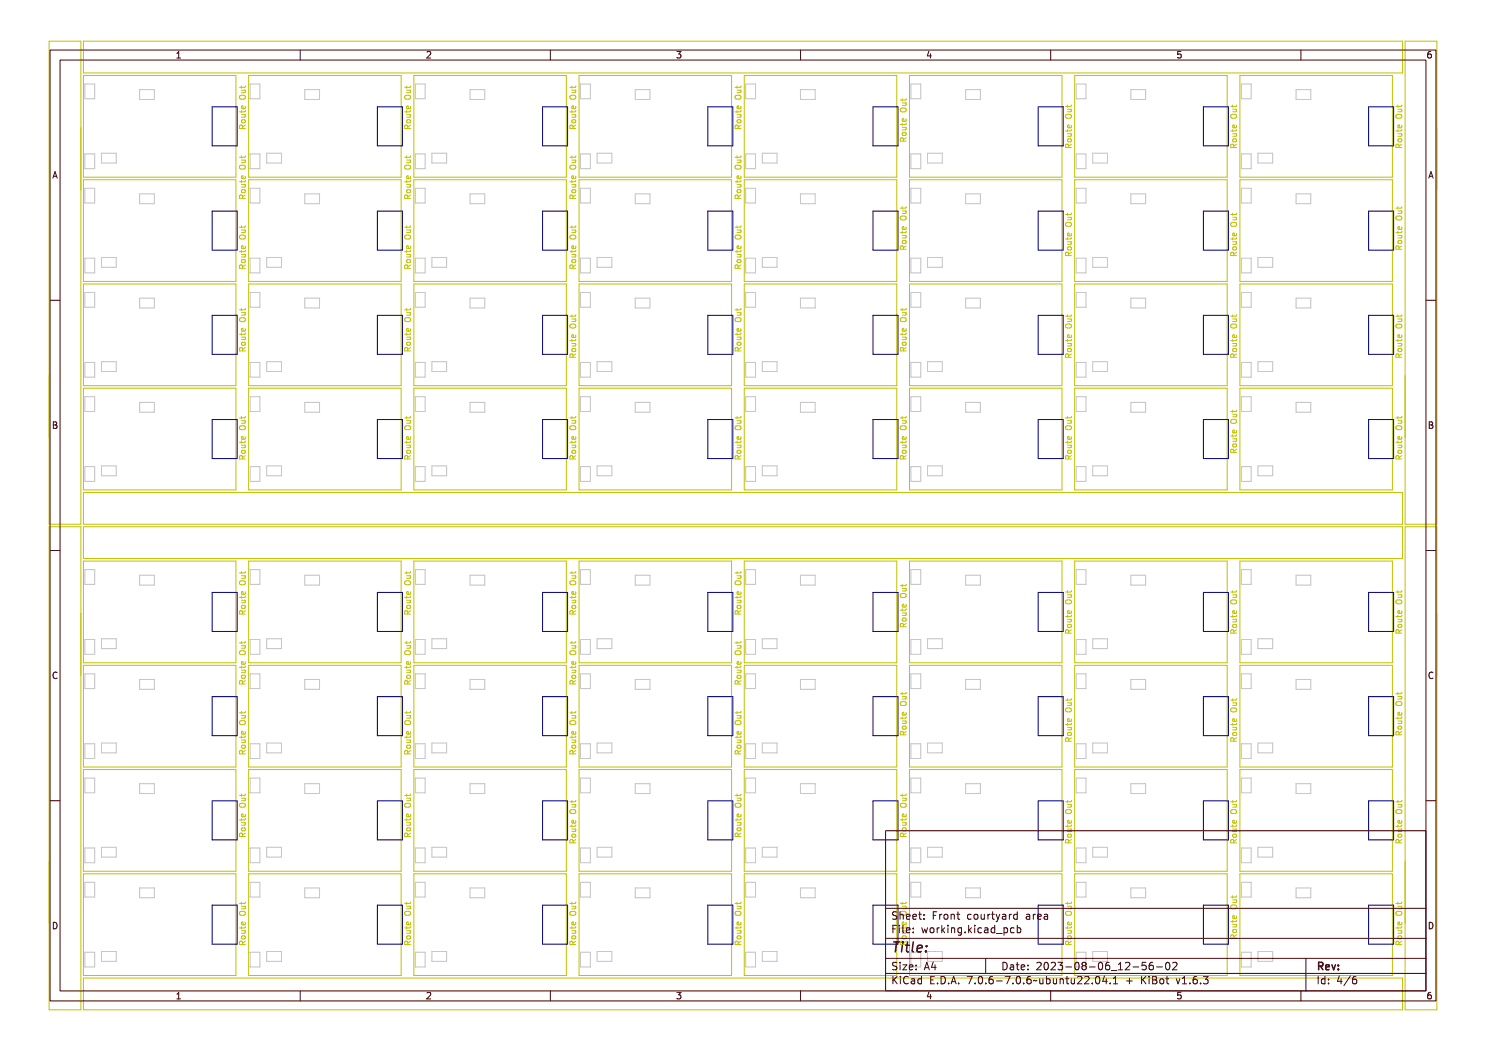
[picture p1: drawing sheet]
<svg xmlns="http://www.w3.org/2000/svg" width="297mm" height="210mm" viewBox="0 0 297 210" stroke-linecap="round" stroke-linejoin="round" font-family="sans-serif">
<defs><g id="words">
<text font-size="2.7" fill="#480000" x="178" y="190.3">Title:</text>
<g font-size="2" fill="#480000">
<text x="178" y="183.7">Sheet: Front courtyard area</text>
<text x="178" y="186.5">File: working.kicad_pcb</text>
<text x="178" y="193.9">Size: A4</text>
<text x="178" y="196.6">KiCad E.D.A. 7.0.6-7.0.6~ubuntu22.04.1 + KiBot v1.6.3</text>
<text x="200" y="193.9">Date: 2023-08-06_12-56-02</text>
<text x="263" y="196.6">Id: 4/6</text>
<text x="263" y="193.9">Rev:</text>
</g>
<g font-size="1.7" fill="#480000">
<text x="35" y="11.7">1</text>
<text x="85" y="11.7">2</text>
<text x="135" y="11.7">3</text>
<text x="185" y="11.7">4</text>
<text x="235" y="11.7">5</text>
<text x="285" y="11.7">6</text>
<text x="10.5" y="35.7">A</text>
<text x="285.5" y="35.7">A</text>
<text x="10.5" y="85.6">B</text>
<text x="285.5" y="85.6">B</text>
<text x="10.5" y="135.7">C</text>
<text x="285.5" y="135.7">C</text>
<text x="10.5" y="185.6">D</text>
<text x="285.5" y="185.6">D</text>
<text x="35" y="199.7">1</text>
<text x="85" y="199.7">2</text>
<text x="135" y="199.7">3</text>
<text x="185" y="199.7">4</text>
<text x="235" y="199.7">5</text>
<text x="285" y="199.7">6</text>
</g>
</g></defs>
<g fill="none" stroke="#c2c2c2" stroke-width=".2">
<path d="M17 16.8h1.9v2.9h-1.9zM27.9 17.9h2.9v2h-2.9zM50 16.8h1.9v2.9h-1.9zM60.9 17.9h3v2h-3zM83 16.8h2v2.9h-2zM93.9 17.9h3v2h-3zM116 16.8h2v2.9h-2zM127 17.9h2.9v2h-2.9zM149 16.8h2v2.9h-2zM160 17.9h2.9v2h-2.9zM182.1 16.8h1.9v2.9h-1.9zM193 17.9h2.9v2h-2.9z"/>
<path d="M215.1 16.8h1.9v2.9h-1.9zM226 17.9h3v2h-3zM248.1 16.8h2v2.9h-2zM259 17.9h3v2h-3zM17 30.8h1.9v2.9h-1.9zM17 37.6h1.9v3h-1.9zM20.3 30.6h2.9v2h-2.9zM27.9 38.7h2.9v2h-2.9zM50 37.6h1.9v3h-1.9zM50 30.8h1.9v2.9h-1.9zM53.3 30.6h2.9v2h-2.9zM60.9 38.7h3v2h-3z"/>
<path d="M83 37.6h2v3h-2zM83 30.8h2v2.9h-2zM86.3 30.6h3v2h-3zM93.9 38.7h3v2h-3zM116 37.6h2v3h-2zM116 30.8h2v2.9h-2zM119.3 30.6h3v2h-3zM127 38.7h2.9v2h-2.9zM149 37.6h2v3h-2zM149 30.8h2v2.9h-2zM152.4 30.6h2.9v2h-2.9zM160 38.7h2.9v2h-2.9z"/>
<path d="M182.1 37.6h1.9v3h-1.9zM182.1 30.8h1.9v2.9h-1.9zM185.4 30.6h2.9v2h-2.9zM193 38.7h2.9v2h-2.9zM215.1 37.6h1.9v3h-1.9zM215.1 30.8h1.9v2.9h-1.9zM218.4 30.6h2.9v2h-2.9zM226 38.7h3v2h-3zM248.1 37.6h2v3h-2zM248.1 30.8h2v2.9h-2zM251.4 30.6h3v2h-3zM259 38.7h3v2h-3z"/>
<path d="M17 51.6h1.9v2.9h-1.9zM17 58.4h1.9v3h-1.9zM20.3 51.4h2.9v2h-2.9zM27.9 59.6h2.9v1.9h-2.9zM50 51.6h1.9v2.9h-1.9zM50 58.4h1.9v3h-1.9zM53.3 51.4h2.9v2h-2.9zM60.9 59.6h3v1.9h-3zM83 51.6h2v2.9h-2zM83 58.4h2v3h-2zM86.3 51.4h3v2h-3zM93.9 59.6h3v1.9h-3z"/>
<path d="M116 51.6h2v2.9h-2zM116 58.4h2v3h-2zM119.3 51.4h3v2h-3zM127 59.6h2.9v1.9h-2.9zM149 51.6h2v2.9h-2zM149 58.4h2v3h-2zM152.4 51.4h2.9v2h-2.9zM160 59.6h2.9v1.9h-2.9zM182.1 51.6h1.9v2.9h-1.9zM182.1 58.4h1.9v3h-1.9zM185.4 51.4h2.9v2h-2.9zM193 59.6h2.9v1.9h-2.9z"/>
<path d="M215.1 51.6h1.9v2.9h-1.9zM215.1 58.4h1.9v3h-1.9zM218.4 51.4h2.9v2h-2.9zM226 59.6h3v1.9h-3zM248.1 51.6h2v2.9h-2zM248.1 58.4h2v3h-2zM251.4 51.4h3v2h-3zM259 59.6h3v1.9h-3zM17 72.4h1.9v3h-1.9zM17 79.3h1.9v2.9h-1.9zM20.3 72.3h2.9v1.9h-2.9zM50 72.4h1.9v3h-1.9z"/>
<path d="M50 79.3h1.9v2.9h-1.9zM53.3 72.3h2.9v1.9h-2.9zM83 72.4h2v3h-2zM83 79.3h2v2.9h-2zM86.3 72.3h3v1.9h-3zM116 79.3h2v2.9h-2zM116 72.4h2v3h-2zM119.3 72.3h3v1.9h-3zM149 79.3h2v2.9h-2zM149 72.4h2v3h-2zM152.4 72.3h2.9v1.9h-2.9zM182.1 79.3h1.9v2.9h-1.9z"/>
<path d="M182.1 72.4h1.9v3h-1.9zM185.4 72.3h2.9v1.9h-2.9zM215.1 79.3h1.9v2.9h-1.9zM215.1 72.4h1.9v3h-1.9zM218.4 72.3h2.9v1.9h-2.9zM248.1 79.3h2v2.9h-2zM248.1 72.4h2v3h-2zM251.4 72.3h3v1.9h-3zM17 93.2h1.9v3h-1.9zM20.3 93.1h2.9v2h-2.9zM27.9 80.4h2.9v2h-2.9zM50 93.2h1.9v3h-1.9z"/>
<path d="M53.3 93.1h2.9v2h-2.9zM60.9 80.4h3v2h-3zM83 93.2h2v3h-2zM86.3 93.1h3v2h-3zM93.9 80.4h3v2h-3zM116 93.2h2v3h-2zM119.3 93.1h3v2h-3zM127 80.4h2.9v2h-2.9zM149 93.2h2v3h-2zM152.4 93.1h2.9v2h-2.9zM160 80.4h2.9v2h-2.9zM182.1 93.2h1.9v3h-1.9z"/>
<path d="M185.4 93.1h2.9v2h-2.9zM193 80.4h2.9v2h-2.9zM215.1 93.2h1.9v3h-1.9zM218.4 93.1h2.9v2h-2.9zM226 80.4h3v2h-3zM248.1 93.2h2v3h-2zM251.4 93.1h3v2h-3zM259 80.4h3v2h-3zM17 113.8h1.9v3h-1.9zM27.9 114.9h2.9v2h-2.9zM50 113.8h1.9v3h-1.9zM60.9 114.9h3v2h-3z"/>
<path d="M83 113.8h2v3h-2zM93.9 114.9h3v2h-3zM116 113.8h2v3h-2zM127 114.9h2.9v2h-2.9zM149 113.8h2v3h-2zM160 114.9h2.9v2h-2.9zM182.1 113.8h1.9v3h-1.9zM193 114.9h2.9v2h-2.9zM215.1 113.8h1.9v3h-1.9zM226 114.9h3v2h-3zM248.1 113.8h2v3h-2zM259 114.9h3v2h-3z"/>
<path d="M17 127.8h1.9v2.9h-1.9zM17 134.6h1.9v3h-1.9zM20.3 127.6h2.9v2h-2.9zM27.9 135.8h2.9v1.9h-2.9zM50 127.8h1.9v2.9h-1.9zM50 134.6h1.9v3h-1.9zM53.3 127.6h2.9v2h-2.9zM60.9 135.8h3v1.9h-3zM83 127.8h2v2.9h-2zM83 134.6h2v3h-2zM86.3 127.6h3v2h-3zM93.9 135.8h3v1.9h-3z"/>
<path d="M116 127.8h2v2.9h-2zM116 134.6h2v3h-2zM119.3 127.6h3v2h-3zM127 135.8h2.9v1.9h-2.9zM149 127.8h2v2.9h-2zM149 134.6h2v3h-2zM152.4 127.6h2.9v2h-2.9zM160 135.8h2.9v1.9h-2.9zM182.1 127.8h1.9v2.9h-1.9zM182.1 134.6h1.9v3h-1.9zM185.4 127.6h2.9v2h-2.9zM193 135.8h2.9v1.9h-2.9z"/>
<path d="M215.1 127.8h1.9v2.9h-1.9zM215.1 134.6h1.9v3h-1.9zM218.4 127.6h2.9v2h-2.9zM226 135.8h3v1.9h-3zM248.1 127.8h2v2.9h-2zM248.1 134.6h2v3h-2zM251.4 127.6h3v2h-3zM259 135.8h3v1.9h-3zM17 148.6h1.9v3h-1.9zM17 155.5h1.9v2.9h-1.9zM20.3 148.5h2.9v1.9h-2.9zM27.9 156.6h2.9v2h-2.9z"/>
<path d="M50 148.6h1.9v3h-1.9zM50 155.5h1.9v2.9h-1.9zM53.3 148.5h2.9v1.9h-2.9zM60.9 156.6h3v2h-3zM83 148.6h2v3h-2zM83 155.5h2v2.9h-2zM86.3 148.5h3v1.9h-3zM93.9 156.6h3v2h-3zM116 148.6h2v3h-2zM116 155.5h2v2.9h-2zM119.3 148.5h3v1.9h-3zM127 156.6h2.9v2h-2.9z"/>
<path d="M149 148.6h2v3h-2zM149 155.5h2v2.9h-2zM152.4 148.5h2.9v1.9h-2.9zM160 156.6h2.9v2h-2.9zM182.1 148.6h1.9v3h-1.9zM182.1 155.5h1.9v2.9h-1.9zM185.4 148.5h2.9v1.9h-2.9zM193 156.6h2.9v2h-2.9zM215.1 148.6h1.9v3h-1.9zM215.1 155.5h1.9v2.9h-1.9zM218.4 148.5h2.9v1.9h-2.9zM226 156.6h3v2h-3z"/>
<path d="M248.1 148.6h2v3h-2zM248.1 155.5h2v2.9h-2zM251.4 148.5h3v1.9h-3zM259 156.6h3v2h-3zM17 169.4h1.9v3h-1.9zM17 176.3h1.9v2.9h-1.9zM20.3 169.3h2.9v2h-2.9zM27.9 177.4h2.9v2h-2.9zM50 169.4h1.9v3h-1.9zM50 176.3h1.9v2.9h-1.9zM53.3 169.3h2.9v2h-2.9zM60.9 177.4h3v2h-3z"/>
<path d="M83 169.4h2v3h-2zM83 176.3h2v2.9h-2zM86.3 169.3h3v2h-3zM93.9 177.4h3v2h-3zM116 176.3h2v2.9h-2zM116 169.4h2v3h-2zM119.3 169.3h3v2h-3zM127 177.4h2.9v2h-2.9zM149 169.4h2v3h-2zM149 176.3h2v2.9h-2zM152.4 169.3h2.9v2h-2.9zM160 177.4h2.9v2h-2.9z"/>
<path d="M182.1 176.3h1.9v2.9h-1.9zM182.1 169.4h1.9v3h-1.9zM185.4 169.3h2.9v2h-2.9zM193 177.4h2.9v2h-2.9zM215.1 169.4h1.9v3h-1.9zM215.1 176.3h1.9v2.9h-1.9zM218.4 169.3h2.9v2h-2.9zM226 177.4h3v2h-3zM248.1 176.3h2v2.9h-2zM248.1 169.4h2v3h-2zM251.4 169.3h3v2h-3zM259 177.4h3v2h-3z"/>
<path d="M17 190.3h1.9v2.9h-1.9zM20.3 190.1h2.9v2h-2.9zM50 190.3h1.9v2.9h-1.9zM53.3 190.1h2.9v2h-2.9zM83 190.3h2v2.9h-2zM86.3 190.1h3v2h-3zM116 190.3h2v2.9h-2zM119.3 190.1h3v2h-3zM149 190.3h2v2.9h-2zM152.4 190.1h2.9v2h-2.9zM182.1 190.3v2.9M184 190.3v2.9"/>
<path d="M185.4 190.1h2.9v2h-2.9zM215.1 193.2v-2.9h1.9v2.9M218.4 192.1v-2h2.9v2M248.1 190.3h2v2.9h-2zM251.4 190.1h3v2h-3z"/>
</g>
<g fill="none" stroke="#c2c200" stroke-width=".2">
<path d="M9.8 8.2h6.4v96.6h-6.4zM16.7 8.2h263.6v6.4h-263.6zM16.7 15.1h30.5v20.3h-30.5zM47.9 19.2l.7-.2a.39 .39 0 0 1 .5 .4 .39 .39 0 0 1-.5 .4h-.3a.39 .39 0 0 1-.4-.2 .39 .39 0 0 1 0-.4zM48.2 19.6a.54 .54 0 0 1 .7-.1 .54 .54 0 0 1 .2 .6 .62 .62 0 0 1-1-.4zM48.2 19.7a.51 .51 0 0 1 .5-.1 .51 .51 0 0 1 .4 .4 .51 .51 0 0 1-.5 .1 .51 .51 0 0 1-.4-.4zM48.3 17.2v.4M48.3 18h.7M48.3 18.6h.9l-.1 .1a.28 .28 0 0 1 .1 .4 .28 .28 0 0 1-.3 .1h-.6v-.1h.7l.1-.2-.2-.2h-.6zM48.3 17.6h.1v.4l.6-.1 .2-.3v.3l-.2 .2h-.6l-.1 .2v-.2h-.2v-.1h.2zM48.9 18l.1 .5h-.7M49 17.2l-.1 .3h-1"/>
<path d="M49.7 15.1h30.5v20.3h-30.5zM81 19.1l.7-.1a.39 .39 0 0 1 .4 .4 .39 .39 0 0 1-.4 .4h-.4a.4 .4 0 0 1-.4-.3 .4 .4 0 0 1 .1-.4zM81.2 19.6a.54 .54 0 0 1 .7-.1 .54 .54 0 0 1 .2 .6 .62 .62 0 0 1-1-.4zM81.2 19.7a.51 .51 0 0 1 .5-.1 .51 .51 0 0 1 .4 .4 .51 .51 0 0 1-.5 .1 .51 .51 0 0 1-.4-.4zM81.3 17.2v.4M81.3 18h.8M81.3 18.6h.9l-.1 .1a.28 .28 0 0 1 .1 .4 .28 .28 0 0 1-.3 .1h-.6v-.1h.7l.1-.2-.2-.2h-.6zM81.3 17.6h.2v.4l.5-.1 .2-.3v.3l-.1 .2h-.6l-.2 .2v-.2h-.2v-.1h.2zM81.9 18l.1 .5h-.7M82.1 17.2l-.2 .3h-1M82.7 15.1h30.5v20.3h-30.5zM114 19.2l.7-.2a.39 .39 0 0 1 .4 .4 .39 .39 0 0 1-.4 .4h-.4a.39 .39 0 0 1-.4-.2 .39 .39 0 0 1 .1-.4z"/>
<path d="M114.2 19.6a.54 .54 0 0 1 .7-.1 .54 .54 0 0 1 .2 .6 .62 .62 0 0 1-1-.4zM114.2 19.7a.51 .51 0 0 1 .5-.1 .51 .51 0 0 1 .4 .4 .51 .51 0 0 1-.5 .1 .51 .51 0 0 1-.4-.4zM114.3 18h.8M114.3 17.2v.4M114.4 18.6h.8l-.1 .1a.28 .28 0 0 1 .1 .4 .28 .28 0 0 1-.3 .1h-.5v-.1h.6l.1-.2-.1-.2h-.6zM114.4 17.6h.1v.4l.5-.1 .2-.3v.3l-.1 .2h-.6l-.1 .2v-.2h-.3v-.1h.3zM115 18v.5h-.7M115.1 17.2l-.2 .3h-1M115.7 15.1h30.5v20.3h-30.5zM147 19.2l.7-.2a.39 .39 0 0 1 .4 .4 .39 .39 0 0 1-.4 .4h-.4a.39 .39 0 0 1-.3-.2 .39 .39 0 0 1 0-.4zM147.2 19.6a.54 .54 0 0 1 .7-.1 .54 .54 0 0 1 .2 .6 .62 .62 0 0 1-1-.4zM147.2 19.7a.51 .51 0 0 1 .5-.1 .51 .51 0 0 1 .4 .4 .51 .51 0 0 1-.5 .1 .51 .51 0 0 1-.4-.4z"/>
<path d="M147.3 18h.8M147.3 17.2v.4M147.4 18.6h.8l-.1 .1a.28 .28 0 0 1 .2 .4 .28 .28 0 0 1-.4 .1h-.5v-.1h.6l.1-.2-.1-.2h-.6zM147.4 17.6h.1v.4l.5-.1 .2-.3v.3l-.1 .2h-.6l-.1 .2v-.2h-.3v-.1h.3zM148 18v.5h-.7M148.1 17.2l-.2 .3h-1M148.8 15.1h30.4v20.3h-30.4zM180.3 19.7v.5M181.1 19.7l-.2 .3h-1M181.8 15.1h30.5v20.3h-30.5zM214.8 15.1h30.5v20.3h-30.5zM247.8 15.1h30.5v20.3h-30.5z"/>
<path d="M280.8 8.2h6.4v96.6h-6.4zM16.7 35.9h30.5v20.3h-30.5zM47.9 33.2l.7-.2a.39 .39 0 0 1 .5 .4 .39 .39 0 0 1-.5 .4h-.3a.39 .39 0 0 1-.4-.2 .39 .39 0 0 1 0-.4zM48.1 25.3l.4-.1 .1 .2 .6-.3v.1l-.5 .4v.1h.5v.2h-1.2zM48.1 39.3l.4-.1 .1 .2 .6-.4v.2l-.5 .4v.1h.5v.2h-1.2zM48.2 33.5a.54 .54 0 0 1 .7-.1 .54 .54 0 0 1 .2 .7 .62 .62 0 0 1-1-.4zM48.2 33.7a.51 .51 0 0 1 .5-.1 .51 .51 0 0 1 .4 .3 .51 .51 0 0 1-.5 .2 .51 .51 0 0 1-.4-.4zM48.2 25.4h.3l.1 .3h-.4zM48.2 39.4h.3l.1 .3h-.4zM48.3 22.1v.4M48.3 31.1v.5M48.3 36v.5"/>
<path d="M48.3 22.9h.7M48.3 36.9h.7M48.3 32h.7M48.3 23.3h.9l-.1 .1a.28 .28 0 0 1 .1 .4 .28 .28 0 0 1-.3 .2h-.6v-.2h.7l.1-.1-.2-.2-.6-.1zM48.3 22.4h.1v.3h.6l.2-.3v.3l-.2 .1h-.6l-.1 .3v-.3h-.2v-.1h.2zM48.3 37.3h.9l-.1 .1a.28 .28 0 0 1 .1 .4 .28 .28 0 0 1-.3 .1h-.6v-.1h.7l.1-.2-.2-.2h-.6zM48.3 36.3h.1v.4h.6l.2-.4v.4l-.2 .1h-.6l-.1 .2v-.2h-.2v-.1h.2zM48.3 32.5h.9l-.1 .2a.28 .28 0 0 1 .1 .3 .28 .28 0 0 1-.3 .2h-.6v-.1l.7-.1 .1-.1-.2-.2h-.6zM48.3 31.6h.1v.3h.6l.2-.3v.3l-.2 .2h-.6l-.1 .2v-.2h-.2v-.2h.2zM48.4 24h.5l.1 .4-.6 .1-.1-.2zM48.4 38h.5l.1 .4-.6 .1-.1-.2zM48.4 21.5l.4-.1v.6a.33 .33 0 0 0 .3-.2 .33 .33 0 0 0-.1-.4 .44 .44 0 0 1 .1 .6 .44 .44 0 0 1-.6 .1 .44 .44 0 0 1-.1-.6z"/>
<path d="M48.4 35.4l.4-.1v.6a.33 .33 0 0 0 .3-.2 .33 .33 0 0 0-.1-.3 .44 .44 0 0 1 .1 .6 .44 .44 0 0 1-.6 .1 .44 .44 0 0 1-.1-.7zM48.5 25.7l-.1-.6h-.4l-.1 .6h1.1M48.5 39.6l-.1-.5-.4-.1-.1 .6h1.1M48.5 21.6l.2-.1v.5l-.3-.2zM48.5 35.5h.2v.4l-.3-.1zM48.5 24.4l.6 .1a.29 .29 0 0 1-.4 .3 .29 .29 0 0 1-.2-.4zM48.5 38.4l.6 .1a.29 .29 0 0 1-.4 .3 .29 .29 0 0 1-.2-.4zM48.9 22.9l.1 .5h-.7M48.9 32l.1 .4-.7 .1M48.9 36.9l.1 .4-.7 .1M49 21.2v.4l-.1 .1h-.6v-.5h.2l.1 .5M49 35.2v.3l-.1 .2-.6-.1v-.4l.2-.1 .1 .6"/>
<path d="M49 22.1l-.1 .3h-1M49 31.1l-.1 .3h-1M49 36l-.1 .3h-1M49 25l-.5 .4M49 39l-.5 .4M49.7 35.9h30.5v20.3h-30.5zM81 33.1l.7-.1a.39 .39 0 0 1 .4 .4 .39 .39 0 0 1-.4 .4h-.4a.4 .4 0 0 1-.4-.3 .4 .4 0 0 1 .1-.4zM81.1 25.3l.4-.1 .2 .2 .5-.3v.1l-.5 .4v.1h.5v.2h-1.1zM81.1 39.3l.4-.1 .2 .2 .5-.4v.2l-.5 .4v.1h.5v.2h-1.1zM81.2 33.5a.54 .54 0 0 1 .7-.1 .54 .54 0 0 1 .2 .7 .62 .62 0 0 1-1-.4zM81.2 33.7a.51 .51 0 0 1 .5-.1 .51 .51 0 0 1 .4 .3 .51 .51 0 0 1-.5 .2 .51 .51 0 0 1-.4-.4zM81.2 25.4h.3l.1 .3h-.4z"/>
<path d="M81.2 39.4h.3l.1 .3h-.4zM81.3 22.1v.4M81.3 31.1v.5M81.3 36v.5M81.3 22.9h.8M81.3 36.9h.8M81.3 32h.8M81.3 23.3h.9l-.1 .1a.28 .28 0 0 1 .1 .4 .28 .28 0 0 1-.3 .2h-.6v-.2h.7l.1-.1-.2-.2-.6-.1zM81.3 22.4h.2v.3h.5l.2-.3v.3l-.1 .1h-.6l-.2 .3v-.3h-.2v-.1h.2zM81.3 37.3h.9l-.1 .1a.28 .28 0 0 1 .1 .4 .28 .28 0 0 1-.3 .1h-.6v-.1h.7l.1-.2-.2-.2h-.6zM81.3 36.3h.2v.4h.5l.2-.4v.4l-.1 .1h-.6l-.2 .2v-.2h-.2v-.1h.2zM81.3 32.5h.9l-.1 .2a.28 .28 0 0 1 .1 .3 .28 .28 0 0 1-.3 .2h-.6v-.1l.7-.1 .1-.1-.2-.2h-.6z"/>
<path d="M81.3 31.6h.2v.3h.5l.2-.3v.3l-.1 .2h-.6l-.2 .2v-.2h-.2v-.2h.2zM81.4 24h.5l.1 .4-.6 .1-.1-.2zM81.4 38h.5l.1 .4-.6 .1-.1-.2zM81.4 21.5l.4-.1v.6a.33 .33 0 0 0 .3-.2 .33 .33 0 0 0-.1-.4 .44 .44 0 0 1 .1 .6 .44 .44 0 0 1-.6 .1 .44 .44 0 0 1-.1-.6zM81.4 35.4l.4-.1v.6a.33 .33 0 0 0 .3-.2 .33 .33 0 0 0-.1-.3 .44 .44 0 0 1 .1 .6 .44 .44 0 0 1-.6 .1 .44 .44 0 0 1-.1-.7zM81.5 25.7l-.1-.6h-.4l-.1 .6h1.2M81.5 39.6l-.1-.5-.4-.1-.1 .6h1.2M81.5 21.6l.2-.1v.5l-.2-.2zM81.5 35.5h.2v.4l-.2-.1zM81.5 24.4l.6 .1a.29 .29 0 0 1-.3 .3 .29 .29 0 0 1-.3-.4zM81.5 38.4l.6 .1a.29 .29 0 0 1-.3 .3 .29 .29 0 0 1-.3-.4zM81.9 22.9l.1 .5h-.7"/>
<path d="M81.9 32l.1 .4-.7 .1M81.9 36.9l.1 .4-.7 .1M82 21.2l.1 .4-.2 .1h-.6v-.5h.3l.1 .5M82 35.2l.1 .3-.2 .2-.6-.1v-.4l.3-.1 .1 .6M82.1 25l-.6 .4M82.1 22.1l-.2 .3h-1M82.1 31.1l-.2 .3h-1M82.1 36l-.2 .3h-1M82.1 39l-.6 .4M82.7 35.9h30.5v20.3h-30.5zM114 33.2l.7-.2a.39 .39 0 0 1 .4 .4 .39 .39 0 0 1-.4 .4h-.4a.39 .39 0 0 1-.4-.2 .39 .39 0 0 1 .1-.4zM114.2 39.3l.3-.1 .2 .2 .5-.4v.2l-.5 .4v.1h.5v.2h-1.1z"/>
<path d="M114.2 25.3l.3-.1 .2 .2 .5-.3v.1l-.5 .4v.1h.5v.2h-1.1zM114.2 33.5a.54 .54 0 0 1 .7-.1 .54 .54 0 0 1 .2 .7 .62 .62 0 0 1-1-.4zM114.2 33.7a.51 .51 0 0 1 .5-.1 .51 .51 0 0 1 .4 .3 .51 .51 0 0 1-.5 .2 .51 .51 0 0 1-.4-.4zM114.3 39.4h.3v.3h-.4zM114.3 25.4h.3v.3h-.4zM114.3 22.9h.8M114.3 36.9h.8M114.3 32h.8M114.3 22.1v.4M114.3 31.1v.5M114.3 36v.5M114.3 38l.6-.1 .2 .4-.2 .2h-.4l-.2-.2z"/>
<path d="M114.4 37.3h.8l-.1 .1a.28 .28 0 0 1 .1 .4 .28 .28 0 0 1-.3 .1h-.5v-.1h.6l.1-.2-.1-.2h-.6zM114.4 36.3h.1v.4h.5l.2-.4v.4l-.1 .1h-.6l-.1 .2v-.2h-.3v-.1h.3zM114.4 32.5h.8l-.1 .2a.28 .28 0 0 1 .1 .3 .28 .28 0 0 1-.3 .2h-.5v-.1l.6-.1 .1-.1-.1-.2h-.6zM114.4 31.6h.1v.3h.5l.2-.3v.3l-.1 .2h-.6l-.1 .2v-.2h-.3v-.2h.3zM114.4 23.3h.8l-.1 .1a.28 .28 0 0 1 .1 .4 .28 .28 0 0 1-.3 .2h-.5v-.2h.6l.1-.1-.1-.2-.6-.1zM114.4 22.4h.1v.3h.5l.2-.3v.3l-.1 .1h-.6l-.1 .3v-.3h-.3v-.1h.3zM114.4 24h.6v.4l-.6 .1-.1-.2zM114.5 35.4l.3-.1v.6a.33 .33 0 0 0 .3-.2 .33 .33 0 0 0-.1-.3 .44 .44 0 0 1 .1 .6 .44 .44 0 0 1-.6 .1 .44 .44 0 0 1 0-.7zM114.5 21.5l.3-.1v.6a.33 .33 0 0 0 .3-.2 .33 .33 0 0 0-.1-.4 .44 .44 0 0 1 .1 .6 .44 .44 0 0 1-.6 .1 .44 .44 0 0 1 0-.6zM114.5 25.7v-.6h-.5l-.1 .6h1.2M114.5 39.6v-.5l-.5-.1-.1 .6h1.2M114.5 35.5h.2v.4l-.2-.1z"/>
<path d="M114.5 21.6l.2-.1v.5l-.2-.2zM114.5 38.4l.6 .1a.29 .29 0 0 1-.3 .3 .29 .29 0 0 1-.3-.4zM114.5 24.4l.6 .1a.29 .29 0 0 1-.3 .3 .29 .29 0 0 1-.3-.4zM115 22.9v.5h-.7M115 36.9v.4l-.7 .1M115 32v.4l-.7 .1M115 21.2l.1 .4-.2 .1h-.6v-.5h.3l.1 .5M115 35.2l.1 .3-.2 .2-.6-.1v-.4l.3-.1 .1 .6M115.1 22.1l-.2 .3h-1M115.1 36l-.2 .3h-1M115.1 31.1l-.2 .3h-1M115.1 39l-.6 .4"/>
<path d="M115.1 25l-.6 .4M115.7 35.9h30.5v20.3h-30.5zM147 33.2l.7-.2a.39 .39 0 0 1 .4 .4 .39 .39 0 0 1-.4 .4h-.4a.39 .39 0 0 1-.3-.2 .39 .39 0 0 1 0-.4zM147.2 39.3l.3-.1 .2 .2 .5-.4v.2l-.4 .4v.1h.4v.2h-1.1zM147.2 25.3l.3-.1 .2 .2 .5-.3v.1l-.4 .4v.1h.4v.2h-1.1zM147.2 33.5a.54 .54 0 0 1 .7-.1 .54 .54 0 0 1 .2 .7 .62 .62 0 0 1-1-.4zM147.2 33.7a.51 .51 0 0 1 .5-.1 .51 .51 0 0 1 .4 .3 .51 .51 0 0 1-.5 .2 .51 .51 0 0 1-.4-.4zM147.3 39.4h.3v.3h-.4zM147.3 25.4h.3v.3h-.4zM147.3 22.9h.8M147.3 22.1v.4M147.3 31.1v.5"/>
<path d="M147.3 36v.5M147.3 36.9h.8M147.3 32h.8M147.4 37.3h.8l-.1 .1a.28 .28 0 0 1 .2 .4 .28 .28 0 0 1-.4 .1h-.5v-.1h.6l.1-.2-.1-.2h-.6zM147.4 36.3h.1v.4h.5l.2-.4v.4l-.1 .1h-.6l-.1 .2v-.2h-.3v-.1h.3zM147.4 32.5h.8l-.1 .2a.28 .28 0 0 1 .2 .3 .28 .28 0 0 1-.4 .2h-.5v-.1l.6-.1 .1-.1-.1-.2h-.6zM147.4 31.6h.1v.3h.5l.2-.3v.3l-.1 .2h-.6l-.1 .2v-.2h-.3v-.2h.3zM147.4 23.3h.8l-.1 .1a.28 .28 0 0 1 .2 .4 .28 .28 0 0 1-.4 .2h-.5v-.2h.6l.1-.1-.1-.2-.6-.1zM147.4 22.4h.1v.3h.5l.2-.3v.3l-.1 .1h-.6l-.1 .3v-.3h-.3v-.1h.3zM147.4 24h.6v.4l-.6 .1-.1-.2zM147.4 38h.6v.4l-.6 .1-.1-.2zM147.5 35.4l.3-.1v.6a.33 .33 0 0 0 .4-.2 .33 .33 0 0 0-.1-.3 .44 .44 0 0 1 0 .6 .44 .44 0 0 1-.6 .1 .44 .44 0 0 1 0-.7z"/>
<path d="M147.5 21.5l.3-.1v.6a.33 .33 0 0 0 .4-.2 .33 .33 0 0 0-.1-.4 .44 .44 0 0 1 0 .6 .44 .44 0 0 1-.6 .1 .44 .44 0 0 1 0-.6zM147.5 25.7v-.6h-.5l-.1 .6h1.2M147.5 39.6v-.5l-.5-.1-.1 .6h1.2M147.6 35.5h.1v.4l-.2-.1zM147.6 21.6l.1-.1v.5l-.2-.2zM147.6 38.4l.5 .1a.29 .29 0 0 1-.3 .3 .29 .29 0 0 1-.2-.4zM147.6 24.4l.5 .1a.29 .29 0 0 1-.3 .3 .29 .29 0 0 1-.2-.4zM148 22.9v.5h-.7M148 32v.4l-.7 .1M148 36.9v.4l-.7 .1M148 21.2l.1 .4-.2 .1h-.5v-.5h.2l.1 .5M148 35.2l.1 .3-.2 .2-.5-.1v-.4l.2-.1 .1 .6"/>
<path d="M148.1 22.1l-.2 .3h-1M148.1 31.1l-.2 .3h-1M148.1 36l-.2 .3h-1M148.1 39l-.6 .4M148.1 25l-.6 .4M148.8 35.9h30.4v20.3h-30.4zM180.1 21.6h.6a.39 .39 0 0 1 .4 .4 .39 .39 0 0 1-.4 .4h-.4a.4 .4 0 0 1-.4-.3 .4 .4 0 0 1 .2-.5zM180.2 27.8l.4-.1 .1 .3 .6-.4v.2l-.5 .3v.2h.5v.1h-1.2zM180.2 22.1a.54 .54 0 0 1 .8-.1 .54 .54 0 0 1 .1 .7 .62 .62 0 0 1-1-.5zM180.3 22.3a.51 .51 0 0 1 .5-.2 .51 .51 0 0 1 .3 .4 .51 .51 0 0 1-.5 .2 .51 .51 0 0 1-.3-.4zM180.3 28l.3-.1 .1 .4h-.5zM180.3 24.6v.5"/>
<path d="M180.3 25.5h.8M180.3 20.6h.8M180.4 26.6l.5-.1 .2 .4-.2 .2h-.3l-.3-.2zM180.4 25.8h.9l-.2 .2a.28 .28 0 0 1 .2 .3 .28 .28 0 0 1-.4 .2h-.5v-.1h.6l.2-.2-.2-.2h-.6zM180.4 24.9h.1v.3h.6l.2-.3v.3l-.2 .2h-.6l-.1 .2v-.2h-.2v-.2h.2zM180.4 21.1h.9l-.2 .2a.28 .28 0 0 1 .2 .3 .28 .28 0 0 1-.4 .2h-.5v-.2h.6l.2-.1-.2-.2h-.6zM180.4 20.2h.1v.3h.6l.2-.3v.3l-.2 .1h-.6l-.1 .3v-.3h-.2v-.1h.2zM180.5 24l.4-.1v.6a.33 .33 0 0 0 .3-.2 .33 .33 0 0 0-.1-.4 .44 .44 0 0 1 .1 .7 .44 .44 0 0 1-.7 0 .44 .44 0 0 1 0-.6zM180.6 28.2l-.1-.6h-.5l-.1 .6h1.2M180.6 24.1l.2-.1v.5l-.3-.1zM180.6 27h.5a.29 .29 0 0 1-.3 .3 .29 .29 0 0 1-.2-.3zM181 20.6l.1 .4-.8 .1"/>
<path d="M181 25.5l.1 .4-.8 .1M181.1 23.8v.3l-.2 .2-.5-.1v-.4l.2-.1 .1 .6M181.1 24.6l-.2 .3h-1M181.1 27.5l-.5 .4M181.8 35.9h30.5v20.3h-30.5zM213 23l.7-.2a.39 .39 0 0 1 .5 .4 .39 .39 0 0 1-.5 .4h-.3a.39 .39 0 0 1-.4-.2 .39 .39 0 0 1 0-.4zM213.2 29.1l.4-.1 .1 .2 .6-.3v.1l-.5 .4v.2h.5v.1h-1.2zM213.3 23.4a.54 .54 0 0 1 .7-.1 .54 .54 0 0 1 .2 .7 .62 .62 0 0 1-1-.5zM213.3 23.6a.51 .51 0 0 1 .5-.2 .51 .51 0 0 1 .4 .4 .51 .51 0 0 1-.5 .1 .51 .51 0 0 1-.4-.3zM213.3 29.2h.3l.1 .4h-.4zM213.4 21v.4M213.4 25.9v.4"/>
<path d="M213.4 26.7h.7M213.4 21.8h.7M213.4 27.1h.9l-.1 .2a.28 .28 0 0 1 .1 .3 .28 .28 0 0 1-.3 .2h-.6v-.2h.7l.1-.1-.2-.2h-.6zM213.4 26.2h.1v.3h.6l.2-.3v.3l-.2 .1h-.6l-.1 .3v-.3h-.2v-.1h.2zM213.4 22.4h.9l-.1 .1a.28 .28 0 0 1 .1 .4 .28 .28 0 0 1-.3 .1h-.6v-.1h.7l.1-.2-.2-.2h-.6zM213.4 21.4h.1v.4h.6l.2-.4v.4l-.2 .1h-.6l-.1 .2v-.2h-.2v-.1h.2zM213.5 27.8h.5l.1 .4-.6 .1-.1-.2zM213.5 25.3l.4-.1v.6a.33 .33 0 0 0 .3-.2 .33 .33 0 0 0-.1-.4 .44 .44 0 0 1 .1 .6 .44 .44 0 0 1-.6 .1 .44 .44 0 0 1-.1-.6zM213.6 29.5l-.1-.6h-.4l-.1 .6h1.1M213.6 25.4l.2-.1v.5l-.3-.2zM213.6 28.2l.6 .1a.29 .29 0 0 1-.4 .3 .29 .29 0 0 1-.2-.4zM214 21.8l.1 .5h-.7"/>
<path d="M214 26.7l.1 .5h-.7M214.1 25v.4l-.1 .1h-.6v-.5h.2l.1 .5M214.1 28.8l-.5 .4M214.1 21l-.1 .3h-1M214.1 25.9l-.1 .3h-1M214.8 35.9h30.5v20.3h-30.5zM246.1 22.9l.7-.1a.39 .39 0 0 1 .4 .4 .39 .39 0 0 1-.4 .4h-.4a.4 .4 0 0 1-.4-.2 .4 .4 0 0 1 .1-.5zM246.2 29.1l.4-.1 .2 .2 .5-.3v.1l-.5 .4v.2h.5v.1h-1.1zM246.3 23.4a.54 .54 0 0 1 .7-.1 .54 .54 0 0 1 .2 .7 .62 .62 0 0 1-1-.5zM246.3 23.6a.51 .51 0 0 1 .5-.2 .51 .51 0 0 1 .4 .4 .51 .51 0 0 1-.5 .1 .51 .51 0 0 1-.4-.3zM246.3 29.2h.3l.1 .4h-.4zM246.4 26.7h.8"/>
<path d="M246.4 21.8h.8M246.4 21v.4M246.4 25.9v.4M246.4 27.1h.9l-.1 .2a.28 .28 0 0 1 .1 .3 .28 .28 0 0 1-.3 .2h-.6v-.2h.7l.1-.1-.2-.2h-.6zM246.4 26.2h.2v.3h.5l.2-.3v.3l-.1 .1h-.6l-.2 .3v-.3h-.2v-.1h.2zM246.4 22.4h.9l-.1 .1a.28 .28 0 0 1 .1 .4 .28 .28 0 0 1-.3 .1h-.6v-.1h.7l.1-.2-.2-.2h-.6zM246.4 21.4h.2v.4h.5l.2-.4v.4l-.1 .1h-.6l-.2 .2v-.2h-.2v-.1h.2zM246.5 27.8h.5l.1 .4-.6 .1-.1-.2zM246.5 25.3l.4-.1v.6a.33 .33 0 0 0 .3-.2 .33 .33 0 0 0-.1-.4 .44 .44 0 0 1 .1 .6 .44 .44 0 0 1-.6 .1 .44 .44 0 0 1-.1-.6zM246.6 29.5l-.1-.6h-.4l-.1 .6h1.2M246.6 25.4l.2-.1v.5l-.2-.2zM246.6 28.2l.6 .1a.29 .29 0 0 1-.3 .3 .29 .29 0 0 1-.3-.4z"/>
<path d="M247 21.8l.1 .5h-.7M247 26.7l.1 .5h-.7M247.1 25l.1 .4-.2 .1h-.6v-.5h.3l.1 .5M247.2 25.9l-.2 .3h-1M247.2 21l-.2 .3h-1M247.2 28.8l-.6 .4M247.8 35.9h30.5v20.3h-30.5zM279.1 23l.7-.2a.39 .39 0 0 1 .4 .4 .39 .39 0 0 1-.4 .4h-.4a.39 .39 0 0 1-.4-.2 .39 .39 0 0 1 .1-.4zM279.3 29.1l.3-.1 .2 .2 .5-.3v.1l-.5 .4v.2h.5v.1h-1.1zM279.3 23.4a.54 .54 0 0 1 .7-.1 .54 .54 0 0 1 .2 .7 .62 .62 0 0 1-1-.5zM279.3 23.6a.51 .51 0 0 1 .5-.2 .51 .51 0 0 1 .4 .4 .51 .51 0 0 1-.5 .1 .51 .51 0 0 1-.4-.3zM279.4 29.2h.3v.4h-.4z"/>
<path d="M279.4 21v.4M279.4 25.9v.4M279.4 26.7h.8M279.4 21.8h.8M279.4 27.8l.6-.1 .2 .4-.2 .3h-.4l-.2-.3zM279.5 27.1h.8l-.1 .2a.28 .28 0 0 1 .1 .3 .28 .28 0 0 1-.3 .2h-.5v-.2h.6l.1-.1-.1-.2h-.6zM279.5 26.2h.1v.3h.5l.2-.3v.3l-.1 .1h-.6l-.1 .3v-.3h-.3v-.1h.3zM279.5 22.4h.8l-.1 .1a.28 .28 0 0 1 .1 .4 .28 .28 0 0 1-.3 .1h-.5v-.1h.6l.1-.2-.1-.2h-.6zM279.5 21.4h.1v.4h.5l.2-.4v.4l-.1 .1h-.6l-.1 .2v-.2h-.3v-.1h.3zM279.6 25.3l.3-.1v.6a.33 .33 0 0 0 .3-.2 .33 .33 0 0 0-.1-.4 .44 .44 0 0 1 .1 .6 .44 .44 0 0 1-.6 .1 .44 .44 0 0 1 0-.6zM279.6 29.5v-.6h-.5l-.1 .6h1.2M279.6 25.4l.2-.1v.5l-.2-.2z"/>
<path d="M279.6 28.2l.6 .1a.29 .29 0 0 1-.3 .3 .29 .29 0 0 1-.3-.4zM280.1 21.8v.5h-.7M280.1 26.7v.5h-.7M280.1 25l.1 .4-.2 .1h-.6v-.5h.3l.1 .5M280.2 21l-.2 .3h-1M280.2 25.9l-.2 .3h-1M280.2 28.8l-.6 .4M16.7 56.7h30.5v20.4h-30.5zM47.9 47.1l.7-.1a.39 .39 0 0 1 .5 .4 .39 .39 0 0 1-.5 .4h-.3a.39 .39 0 0 1-.4-.2 .39 .39 0 0 1 0-.5zM48.1 53.2l.4-.1 .1 .3 .6-.4v.2l-.5 .3v.2h.5v.1h-1.2zM48.2 47.5a.54 .54 0 0 1 .7-.1 .54 .54 0 0 1 .2 .7 .62 .62 0 0 1-1-.5zM48.2 47.7a.51 .51 0 0 1 .5-.2 .51 .51 0 0 1 .4 .4 .51 .51 0 0 1-.5 .2 .51 .51 0 0 1-.4-.4z"/>
<path d="M48.2 53.4l.3-.1 .1 .4h-.4zM48.3 45.1v.5M48.3 50v.5M48.3 50.9h.7M48.3 46h.7M48.3 52l.5-.1 .2 .4-.2 .2h-.3l-.2-.2zM48.3 51.2h.9l-.1 .2a.28 .28 0 0 1 .1 .3 .28 .28 0 0 1-.3 .2h-.6v-.1h.7l.1-.2-.2-.2h-.6zM48.3 50.3h.1v.3h.6l.2-.3v.3l-.2 .2h-.6l-.1 .2v-.2h-.2v-.2h.2zM48.3 46.5h.9l-.1 .2a.28 .28 0 0 1 .1 .3 .28 .28 0 0 1-.3 .2h-.6v-.2h.7l.1-.1-.2-.2h-.6zM48.3 45.6h.1v.3h.6l.2-.3v.3l-.2 .1h-.6l-.1 .3v-.3h-.2v-.1h.2zM48.4 49.4l.4-.1v.6a.33 .33 0 0 0 .3-.2 .33 .33 0 0 0-.1-.4 .44 .44 0 0 1 .1 .7 .44 .44 0 0 1-.6 0 .44 .44 0 0 1-.1-.6zM48.5 53.6l-.1-.6h-.4l-.1 .6h1.1"/>
<path d="M48.5 49.5l.2-.1v.5l-.3-.1zM48.5 52.4h.6a.29 .29 0 0 1-.4 .3 .29 .29 0 0 1-.2-.3zM48.9 46l.1 .4-.7 .1M48.9 50.9l.1 .4-.7 .1M49 49.2v.3l-.1 .2-.6-.1v-.4l.2-.1 .1 .6M49 52.9l-.5 .4M49 45.1l-.1 .3h-1M49 50l-.1 .3h-1M49.7 56.7h30.5v20.4h-30.5zM81 47h.7a.39 .39 0 0 1 .4 .4 .39 .39 0 0 1-.4 .4h-.4a.4 .4 0 0 1-.4-.3 .4 .4 0 0 1 .1-.5zM81.1 53.2l.4-.1 .2 .3 .5-.4v.2l-.5 .3v.2h.5v.1h-1.1zM81.2 47.5a.54 .54 0 0 1 .7-.1 .54 .54 0 0 1 .2 .7 .62 .62 0 0 1-1-.5z"/>
<path d="M81.2 47.7a.51 .51 0 0 1 .5-.2 .51 .51 0 0 1 .4 .4 .51 .51 0 0 1-.5 .2 .51 .51 0 0 1-.4-.4zM81.2 53.4l.3-.1 .1 .4h-.4zM81.3 50.9h.8M81.3 46h.8M81.3 45.1v.5M81.3 50v.5M81.3 52l.5-.1 .3 .4-.3 .2h-.3l-.2-.2zM81.3 51.2h.9l-.1 .2a.28 .28 0 0 1 .1 .3 .28 .28 0 0 1-.3 .2h-.6v-.1h.7l.1-.2-.2-.2h-.6zM81.3 50.3h.2v.3h.5l.2-.3v.3l-.1 .2h-.6l-.2 .2v-.2h-.2v-.2h.2zM81.3 46.5h.9l-.1 .2a.28 .28 0 0 1 .1 .3 .28 .28 0 0 1-.3 .2h-.6v-.2h.7l.1-.1-.2-.2h-.6zM81.3 45.6h.2v.3h.5l.2-.3v.3l-.1 .1h-.6l-.2 .3v-.3h-.2v-.1h.2zM81.4 49.4l.4-.1v.6a.33 .33 0 0 0 .3-.2 .33 .33 0 0 0-.1-.4 .44 .44 0 0 1 .1 .7 .44 .44 0 0 1-.6 0 .44 .44 0 0 1-.1-.6z"/>
<path d="M81.5 53.6l-.1-.6h-.4l-.1 .6h1.2M81.5 49.5l.2-.1v.5l-.2-.1zM81.5 52.4h.6a.29 .29 0 0 1-.3 .3 .29 .29 0 0 1-.3-.3zM81.9 50.9l.1 .4-.7 .1M81.9 46l.1 .4-.7 .1M82 49.2l.1 .3-.2 .2-.6-.1v-.4l.3-.1 .1 .6M82.1 50l-.2 .3h-1M82.1 45.1l-.2 .3h-1M82.1 52.9l-.6 .4M82.7 56.7h30.5v20.4h-30.5zM114.1 47h.6a.39 .39 0 0 1 .4 .4 .39 .39 0 0 1-.4 .4h-.4a.4 .4 0 0 1-.4-.3 .4 .4 0 0 1 .2-.5zM114.2 53.2l.3-.1 .2 .3 .5-.4v.2l-.5 .3v.2h.5v.1h-1.1z"/>
<path d="M114.2 47.5a.54 .54 0 0 1 .7-.1 .54 .54 0 0 1 .2 .7 .62 .62 0 0 1-1-.5zM114.2 47.7a.51 .51 0 0 1 .5-.2 .51 .51 0 0 1 .4 .4 .51 .51 0 0 1-.5 .2 .51 .51 0 0 1-.4-.4zM114.3 53.4l.3-.1v.4h-.4zM114.3 50.9h.8M114.3 46h.8M114.3 45.1v.5M114.3 50v.5M114.3 52l.6-.1 .2 .4-.2 .2h-.4l-.2-.2zM114.4 51.2h.8l-.1 .2a.28 .28 0 0 1 .1 .3 .28 .28 0 0 1-.3 .2h-.5v-.1h.6l.1-.2-.1-.2h-.6zM114.4 50.3h.1v.3h.5l.2-.3v.3l-.1 .2h-.6l-.1 .2v-.2h-.3v-.2h.3zM114.4 46.5h.8l-.1 .2a.28 .28 0 0 1 .1 .3 .28 .28 0 0 1-.3 .2h-.5v-.2h.6l.1-.1-.1-.2h-.6zM114.4 45.6h.1v.3h.5l.2-.3v.3l-.1 .1h-.6l-.1 .3v-.3h-.3v-.1h.3z"/>
<path d="M114.5 49.4l.3-.1v.6a.33 .33 0 0 0 .3-.2 .33 .33 0 0 0-.1-.4 .44 .44 0 0 1 .1 .7 .44 .44 0 0 1-.6 0 .44 .44 0 0 1 0-.6zM114.5 53.6v-.6h-.5l-.1 .6h1.2M114.5 49.5l.2-.1v.5l-.2-.1zM114.5 52.4h.6a.29 .29 0 0 1-.3 .3 .29 .29 0 0 1-.3-.3zM115 50.9v.4l-.7 .1M115 46v.4l-.7 .1M115 49.2l.1 .3-.2 .2-.6-.1v-.4l.3-.1 .1 .6M115.1 50l-.2 .3h-1M115.1 45.1l-.2 .3h-1M115.1 52.9l-.6 .4M115.7 56.7h30.5v20.4h-30.5zM147.1 47h.6a.39 .39 0 0 1 .4 .4 .39 .39 0 0 1-.4 .4h-.4a.4 .4 0 0 1-.4-.3 .4 .4 0 0 1 .2-.5z"/>
<path d="M147.2 53.2l.3-.1 .2 .3 .5-.4v.2l-.4 .3v.2h.4v.1h-1.1zM147.2 47.5a.54 .54 0 0 1 .7-.1 .54 .54 0 0 1 .2 .7 .62 .62 0 0 1-1-.5zM147.2 47.7a.51 .51 0 0 1 .5-.2 .51 .51 0 0 1 .4 .4 .51 .51 0 0 1-.5 .2 .51 .51 0 0 1-.4-.4zM147.3 53.4l.3-.1v.4h-.4zM147.3 50.9h.8M147.3 46h.8M147.3 45.1v.5M147.3 50v.5M147.4 52l.5-.1 .2 .4-.2 .2h-.4l-.2-.2zM147.4 51.2h.8l-.1 .2a.28 .28 0 0 1 .2 .3 .28 .28 0 0 1-.4 .2h-.5v-.1h.6l.1-.2-.1-.2h-.6zM147.4 50.3h.1v.3h.5l.2-.3v.3l-.1 .2h-.6l-.1 .2v-.2h-.3v-.2h.3zM147.4 46.5h.8l-.1 .2a.28 .28 0 0 1 .2 .3 .28 .28 0 0 1-.4 .2h-.5v-.2h.6l.1-.1-.1-.2h-.6z"/>
<path d="M147.4 45.6h.1v.3h.5l.2-.3v.3l-.1 .1h-.6l-.1 .3v-.3h-.3v-.1h.3zM147.5 49.4l.3-.1v.6a.33 .33 0 0 0 .4-.2 .33 .33 0 0 0-.1-.4 .44 .44 0 0 1 0 .7 .44 .44 0 0 1-.6 0 .44 .44 0 0 1 0-.6zM147.5 53.6v-.6h-.5l-.1 .6h1.2M147.6 49.5l.1-.1v.5l-.2-.1zM147.6 52.4h.5a.29 .29 0 0 1-.3 .3 .29 .29 0 0 1-.2-.3zM148 50.9v.4l-.7 .1M148 46v.4l-.7 .1M148 49.2l.1 .3-.2 .2-.5-.1v-.4l.2-.1 .1 .6M148.1 50l-.2 .3h-1M148.1 45.1l-.2 .3h-1M148.1 52.9l-.6 .4M148.8 56.7h30.4v20.4h-30.4z"/>
<path d="M180 43.3l.7-.1a.39 .39 0 0 1 .4 .4 .39 .39 0 0 1-.4 .4h-.4a.39 .39 0 0 1-.3-.3 .39 .39 0 0 1 0-.4zM180.2 49.4l.4-.1 .1 .3 .6-.4v.2l-.5 .3v.2h.5v.1h-1.2zM180.2 43.7a.54 .54 0 0 1 .8-.1 .54 .54 0 0 1 .1 .7 .62 .62 0 0 1-1-.5zM180.3 43.9a.51 .51 0 0 1 .5-.2 .51 .51 0 0 1 .3 .4 .51 .51 0 0 1-.5 .2 .51 .51 0 0 1-.3-.4zM180.3 49.5h.3l.1 .4h-.5zM180.3 41.3v.5M180.3 46.2v.5M180.3 47h.8M180.3 42.2h.8M180.4 48.2l.5-.1 .2 .4-.2 .2h-.3l-.3-.2zM180.4 47.4h.9l-.2 .2a.28 .28 0 0 1 .2 .3 .28 .28 0 0 1-.4 .2h-.5v-.1l.6-.1 .2-.1-.2-.2h-.6zM180.4 46.5h.1v.3h.6l.2-.3v.3l-.2 .2h-.6l-.1 .2v-.2h-.2v-.2h.2z"/>
<path d="M180.4 42.7h.9l-.2 .1a.28 .28 0 0 1 .2 .4 .28 .28 0 0 1-.4 .2h-.5v-.2h.6l.2-.2-.2-.1-.6-.1zM180.4 41.8h.1v.3h.6l.2-.3v.3l-.2 .1h-.6l-.1 .3v-.3h-.2v-.1h.2zM180.5 45.6l.4-.1v.6a.33 .33 0 0 0 .3-.2 .33 .33 0 0 0-.1-.4 .44 .44 0 0 1 .1 .7 .44 .44 0 0 1-.7 0 .44 .44 0 0 1 0-.6zM180.6 49.8l-.1-.6h-.5l-.1 .6h1.2M180.6 45.7l.2-.1v.5l-.3-.2zM180.6 48.6h.5a.29 .29 0 0 1-.3 .3 .29 .29 0 0 1-.2-.3zM181 42.2l.1 .4-.8 .1M181 47l.1 .5-.8 .1M181.1 45.4v.3l-.2 .2-.5-.1v-.4l.2-.1 .1 .6M181.1 46.2l-.2 .3h-1M181.1 41.3l-.2 .3h-1M181.1 49.1l-.5 .4"/>
<path d="M181.8 56.7h30.5v20.4h-30.5zM213 44.6l.7-.2a.39 .39 0 0 1 .5 .4 .39 .39 0 0 1-.5 .4h-.3a.39 .39 0 0 1-.4-.2 .39 .39 0 0 1 0-.4zM213.2 50.7l.4-.1 .1 .2 .6-.3v.1l-.5 .4v.1h.5v.2h-1.2zM213.3 45a.54 .54 0 0 1 .7-.1 .54 .54 0 0 1 .2 .6 .62 .62 0 0 1-1-.4zM213.3 45.1a.51 .51 0 0 1 .5-.1 .51 .51 0 0 1 .4 .4 .51 .51 0 0 1-.5 .1 .51 .51 0 0 1-.4-.4zM213.3 50.8h.3l.1 .3h-.4zM213.4 42.6v.4M213.4 47.5v.4M213.4 48.3h.7M213.4 43.4h.7M213.4 48.7h.9l-.1 .1a.28 .28 0 0 1 .1 .4 .28 .28 0 0 1-.3 .2h-.6v-.2h.7l.1-.1-.2-.2-.6-.1zM213.4 47.8h.1v.3h.6l.2-.3v.3l-.2 .1h-.6l-.1 .3v-.3h-.2v-.1h.2z"/>
<path d="M213.4 44h.9l-.1 .1a.28 .28 0 0 1 .1 .4 .28 .28 0 0 1-.3 .1h-.6v-.1h.7l.1-.2-.2-.2h-.6zM213.4 43h.1v.4l.6-.1 .2-.3v.3l-.2 .2h-.6l-.1 .2v-.2h-.2v-.1h.2zM213.5 49.4h.5l.1 .4-.6 .1-.1-.2zM213.5 46.9l.4-.1v.6a.33 .33 0 0 0 .3-.2 .33 .33 0 0 0-.1-.4 .44 .44 0 0 1 .1 .6 .44 .44 0 0 1-.6 .1 .44 .44 0 0 1-.1-.6zM213.6 51.1l-.1-.6h-.4l-.1 .6h1.1M213.6 47l.2-.1v.5l-.3-.2zM213.6 49.8l.6 .1a.29 .29 0 0 1-.4 .3 .29 .29 0 0 1-.2-.4zM214 43.4l.1 .5h-.7M214 48.3l.1 .5h-.7M214.1 46.6v.4l-.1 .1h-.6v-.5h.2l.1 .5M214.1 47.5l-.1 .3h-1M214.1 42.6l-.1 .3h-1"/>
<path d="M214.1 50.4l-.5 .4M214.8 56.7h30.5v20.4h-30.5zM246.1 44.5l.7-.1a.39 .39 0 0 1 .4 .4 .39 .39 0 0 1-.4 .4h-.4a.4 .4 0 0 1-.4-.3 .4 .4 0 0 1 .1-.4zM246.2 50.7l.4-.1 .2 .2 .5-.3v.1l-.5 .4v.1h.5v.2h-1.1zM246.3 45a.54 .54 0 0 1 .7-.1 .54 .54 0 0 1 .2 .6 .62 .62 0 0 1-1-.4zM246.3 45.1a.51 .51 0 0 1 .5-.1 .51 .51 0 0 1 .4 .4 .51 .51 0 0 1-.5 .1 .51 .51 0 0 1-.4-.4zM246.3 50.8h.3l.1 .3h-.4zM246.4 42.6v.4M246.4 47.5v.4M246.4 48.3h.8M246.4 43.4h.8M246.4 48.7h.9l-.1 .1a.28 .28 0 0 1 .1 .4 .28 .28 0 0 1-.3 .2h-.6v-.2h.7l.1-.1-.2-.2-.6-.1z"/>
<path d="M246.4 47.8h.2v.3h.5l.2-.3v.3l-.1 .1h-.6l-.2 .3v-.3h-.2v-.1h.2zM246.4 44h.9l-.1 .1a.28 .28 0 0 1 .1 .4 .28 .28 0 0 1-.3 .1h-.6v-.1h.7l.1-.2-.2-.2h-.6zM246.4 43h.2v.4l.5-.1 .2-.3v.3l-.1 .2h-.6l-.2 .2v-.2h-.2v-.1h.2zM246.5 49.4h.5l.1 .4-.6 .1-.1-.2zM246.5 46.9l.4-.1v.6a.33 .33 0 0 0 .3-.2 .33 .33 0 0 0-.1-.4 .44 .44 0 0 1 .1 .6 .44 .44 0 0 1-.6 .1 .44 .44 0 0 1-.1-.6zM246.6 51.1l-.1-.6h-.4l-.1 .6h1.2M246.6 47l.2-.1v.5l-.2-.2zM246.6 49.8l.6 .1a.29 .29 0 0 1-.3 .3 .29 .29 0 0 1-.3-.4zM247 43.4l.1 .5h-.7M247 48.3l.1 .5h-.7M247.1 46.6l.1 .4-.2 .1h-.6v-.5h.3l.1 .5M247.2 47.5l-.2 .3h-1"/>
<path d="M247.2 42.6l-.2 .3h-1M247.2 50.4l-.6 .4M247.8 56.7h30.5v20.4h-30.5zM279.1 43.3l.7-.1a.39 .39 0 0 1 .4 .4 .39 .39 0 0 1-.4 .4h-.4a.39 .39 0 0 1-.4-.3 .39 .39 0 0 1 .1-.4zM279.3 49.4l.3-.1 .2 .3 .5-.4v.2l-.5 .3v.2h.5v.1h-1.1zM279.3 43.7a.54 .54 0 0 1 .7-.1 .54 .54 0 0 1 .2 .7 .62 .62 0 0 1-1-.5zM279.3 43.9a.51 .51 0 0 1 .5-.2 .51 .51 0 0 1 .4 .4 .51 .51 0 0 1-.5 .2 .51 .51 0 0 1-.4-.4zM279.4 49.5h.3v.4h-.4zM279.4 41.3v.5M279.4 46.2v.5M279.4 47h.8M279.4 42.2h.8"/>
<path d="M279.4 48.2l.6-.1 .2 .4-.2 .2h-.4l-.2-.2zM279.5 47.4h.8l-.1 .2a.28 .28 0 0 1 .1 .3 .28 .28 0 0 1-.3 .2h-.5v-.1l.6-.1 .1-.1-.1-.2h-.6zM279.5 46.5h.1v.3h.5l.2-.3v.3l-.1 .2h-.6l-.1 .2v-.2h-.3v-.2h.3zM279.5 42.7h.8l-.1 .1a.28 .28 0 0 1 .1 .4 .28 .28 0 0 1-.3 .2h-.5v-.2h.6l.1-.2-.1-.1-.6-.1zM279.5 41.8h.1v.3h.5l.2-.3v.3l-.1 .1h-.6l-.1 .3v-.3h-.3v-.1h.3zM279.6 45.6l.3-.1v.6a.33 .33 0 0 0 .3-.2 .33 .33 0 0 0-.1-.4 .44 .44 0 0 1 .1 .7 .44 .44 0 0 1-.6 0 .44 .44 0 0 1 0-.6zM279.6 49.8v-.6h-.5l-.1 .6h1.2M279.6 45.7l.2-.1v.5l-.2-.2zM279.6 48.6h.6a.29 .29 0 0 1-.3 .3 .29 .29 0 0 1-.3-.3zM280.1 42.2v.4l-.7 .1M280.1 47v.5l-.7 .1M280.1 45.4l.1 .3-.2 .2-.6-.1v-.4l.3-.1 .1 .6"/>
<path d="M280.2 46.2l-.2 .3h-1M280.2 41.3l-.2 .3h-1M280.2 49.1l-.6 .4M16.7 77.6h30.5v20.3h-30.5zM47.9 63.7l.7-.2a.39 .39 0 0 1 .5 .4 .39 .39 0 0 1-.5 .4h-.3a.39 .39 0 0 1-.4-.2 .39 .39 0 0 1 0-.4zM48.1 69.7h.4l.1 .2 .6-.4v.2l-.5 .3v.2h.5v.1h-1.2zM48.2 64a.54 .54 0 0 1 .7-.1 .54 .54 0 0 1 .2 .7 .62 .62 0 0 1-1-.5zM48.2 64.2a.51 .51 0 0 1 .5-.2 .51 .51 0 0 1 .4 .4 .51 .51 0 0 1-.5 .2 .51 .51 0 0 1-.4-.4zM48.2 69.9h.3l.1 .3h-.4zM48.3 61.6v.5M48.3 66.5v.5M48.3 67.4h.7"/>
<path d="M48.3 62.5h.7M48.3 67.8h.9l-.1 .1a.28 .28 0 0 1 .1 .3 .28 .28 0 0 1-.3 .2h-.6v-.1h.7l.1-.2-.2-.2h-.6zM48.3 66.8h.1v.3h.6l.2-.3v.3l-.2 .2h-.6l-.1 .2v-.2h-.2v-.2h.2zM48.3 63h.9l-.1 .2a.28 .28 0 0 1 .1 .3 .28 .28 0 0 1-.3 .2h-.6v-.2h.7l.1-.1-.2-.2h-.6zM48.3 62.1h.1v.3h.6l.2-.3v.3l-.2 .1-.6 .1-.1 .2v-.2h-.2v-.2h.2zM48.4 68.4h.5l.1 .5h-.6l-.1-.1zM48.4 65.9l.4-.1v.6a.33 .33 0 0 0 .3-.2 .33 .33 0 0 0-.1-.4 .44 .44 0 0 1 .1 .7 .44 .44 0 0 1-.6 0 .44 .44 0 0 1-.1-.6zM48.5 70.1l-.1-.5-.4-.1-.1 .6h1.1M48.5 66h.2v.4l-.3-.1zM48.5 68.9h.6a.29 .29 0 0 1-.4 .4 .29 .29 0 0 1-.2-.4zM48.9 62.5l.1 .4-.7 .1M48.9 67.4l.1 .4-.7 .1"/>
<path d="M49 65.7v.3l-.1 .2-.6-.1v-.4l.2-.1 .1 .6M49 61.6l-.1 .3h-1M49 66.5l-.1 .3h-1M49 69.4l-.5 .4M49.7 77.6h30.5v20.3h-30.5zM81 63.5h.7a.39 .39 0 0 1 .4 .4 .39 .39 0 0 1-.4 .4h-.4a.4 .4 0 0 1-.4-.3 .4 .4 0 0 1 .1-.5zM81.1 69.7h.4l.2 .2 .5-.4v.2l-.5 .3v.2h.5v.1h-1.1zM81.2 64a.54 .54 0 0 1 .7-.1 .54 .54 0 0 1 .2 .7 .62 .62 0 0 1-1-.5zM81.2 64.2a.51 .51 0 0 1 .5-.2 .51 .51 0 0 1 .4 .4 .51 .51 0 0 1-.5 .2 .51 .51 0 0 1-.4-.4zM81.2 69.9h.3l.1 .3h-.4zM81.3 61.6v.5M81.3 66.5v.5"/>
<path d="M81.3 67.4h.8M81.3 62.5h.8M81.3 67.8h.9l-.1 .1a.28 .28 0 0 1 .1 .3 .28 .28 0 0 1-.3 .2h-.6v-.1h.7l.1-.2-.2-.2h-.6zM81.3 66.8h.2v.3h.5l.2-.3v.3l-.1 .2h-.6l-.2 .2v-.2h-.2v-.2h.2zM81.3 63h.9l-.1 .2a.28 .28 0 0 1 .1 .3 .28 .28 0 0 1-.3 .2h-.6v-.2h.7l.1-.1-.2-.2h-.6zM81.3 62.1h.2v.3h.5l.2-.3v.3l-.1 .1-.6 .1-.2 .2v-.2h-.2v-.2h.2zM81.4 68.4h.5l.1 .5h-.6l-.1-.1zM81.4 65.9l.4-.1v.6a.33 .33 0 0 0 .3-.2 .33 .33 0 0 0-.1-.4 .44 .44 0 0 1 .1 .7 .44 .44 0 0 1-.6 0 .44 .44 0 0 1-.1-.6zM81.5 70.1l-.1-.5-.4-.1-.1 .6h1.2M81.5 66h.2v.4l-.2-.1zM81.5 68.9h.6a.29 .29 0 0 1-.3 .4 .29 .29 0 0 1-.3-.4zM81.9 62.5l.1 .4-.7 .1"/>
<path d="M81.9 67.4l.1 .4-.7 .1M82 65.7l.1 .3-.2 .2-.6-.1v-.4l.3-.1 .1 .6M82.1 61.6l-.2 .3h-1M82.1 66.5l-.2 .3h-1M82.1 69.4l-.6 .4M82.7 77.6h30.5v20.3h-30.5zM114.1 64.8h.6a.39 .39 0 0 1 .4 .3 .39 .39 0 0 1-.4 .4h-.4a.4 .4 0 0 1-.4-.2 .4 .4 0 0 1 .2-.5zM114.2 71l.3-.1 .2 .2 .5-.3v.1l-.5 .4v.2h.5v.1h-1.1zM114.2 65.3a.54 .54 0 0 1 .7-.1 .54 .54 0 0 1 .2 .7 .62 .62 0 0 1-1-.5zM114.2 65.5a.51 .51 0 0 1 .5-.2 .51 .51 0 0 1 .4 .4 .51 .51 0 0 1-.5 .1 .51 .51 0 0 1-.4-.3zM114.3 71.1h.3v.4h-.4zM114.3 62.9v.4"/>
<path d="M114.3 67.8v.4M114.3 68.6h.8M114.3 63.7h.8M114.3 69.8l.6-.2 .2 .4-.2 .3h-.4l-.2-.3zM114.4 69h.8l-.1 .2a.28 .28 0 0 1 .1 .3 .28 .28 0 0 1-.3 .2h-.5v-.2h.6l.1-.1-.1-.2h-.6zM114.4 68.1h.1v.3h.5l.2-.3v.3l-.1 .1-.6 .1-.1 .2v-.2h-.3v-.2h.3zM114.4 64.3h.8l-.1 .1a.28 .28 0 0 1 .1 .4 .28 .28 0 0 1-.3 .1h-.5v-.1h.6l.1-.2-.1-.2h-.6zM114.4 63.4h.1v.3h.5l.2-.3v.3l-.1 .1h-.6l-.1 .3v-.3h-.3v-.1h.3zM114.5 67.2l.3-.1v.6a.33 .33 0 0 0 .3-.2 .33 .33 0 0 0-.1-.4 .44 .44 0 0 1 .1 .6 .44 .44 0 0 1-.6 .1 .44 .44 0 0 1 0-.6zM114.5 71.4v-.6h-.5l-.1 .6h1.2M114.5 67.3l.2-.1v.5l-.2-.2zM114.5 70.1l.6 .1a.29 .29 0 0 1-.3 .3 .29 .29 0 0 1-.3-.4z"/>
<path d="M115 68.6v.5h-.7M115 63.7v.5h-.7M115 66.9l.1 .4-.2 .2-.6-.1v-.5h.3l.1 .6M115.1 62.9l-.2 .3h-1M115.1 67.8l-.2 .3h-1M115.1 70.7l-.6 .4M115.7 77.6h30.5v20.3h-30.5zM147 63.7l.7-.2a.39 .39 0 0 1 .4 .4 .39 .39 0 0 1-.4 .4h-.4a.39 .39 0 0 1-.3-.2 .39 .39 0 0 1 0-.4zM147.2 69.7h.3l.2 .2 .5-.4v.2l-.4 .3v.2h.4v.1h-1.1zM147.2 64a.54 .54 0 0 1 .7-.1 .54 .54 0 0 1 .2 .7 .62 .62 0 0 1-1-.5zM147.2 64.2a.51 .51 0 0 1 .5-.2 .51 .51 0 0 1 .4 .4 .51 .51 0 0 1-.5 .2 .51 .51 0 0 1-.4-.4zM147.3 69.9h.3v.3h-.4z"/>
<path d="M147.3 61.6v.5M147.3 66.5v.5M147.3 67.4h.8M147.3 62.5h.8M147.4 67.8h.8l-.1 .1a.28 .28 0 0 1 .2 .3 .28 .28 0 0 1-.4 .2h-.5v-.1h.6l.1-.2-.1-.2h-.6zM147.4 66.8h.1v.3h.5l.2-.3v.3l-.1 .2h-.6l-.1 .2v-.2h-.3v-.2h.3zM147.4 63h.8l-.1 .2a.28 .28 0 0 1 .2 .3 .28 .28 0 0 1-.4 .2h-.5v-.2h.6l.1-.1-.1-.2h-.6zM147.4 62.1h.1v.3h.5l.2-.3v.3l-.1 .1-.6 .1-.1 .2v-.2h-.3v-.2h.3zM147.4 68.4h.6v.5h-.6l-.1-.1zM147.5 65.9l.3-.1v.6a.33 .33 0 0 0 .4-.2 .33 .33 0 0 0-.1-.4 .44 .44 0 0 1 0 .7 .44 .44 0 0 1-.6 0 .44 .44 0 0 1 0-.6zM147.5 70.1v-.5l-.5-.1-.1 .6h1.2M147.6 66h.1v.4l-.2-.1z"/>
<path d="M147.6 68.9h.5a.29 .29 0 0 1-.3 .4 .29 .29 0 0 1-.2-.4zM148 62.5v.4l-.7 .1M148 67.4v.4l-.7 .1M148 65.7l.1 .3-.2 .2-.5-.1v-.4l.2-.1 .1 .6M148.1 61.6l-.2 .3h-1M148.1 66.5l-.2 .3h-1M148.1 69.4l-.6 .4M148.8 77.6h30.4v20.3h-30.4zM180 63.7l.7-.2a.39 .39 0 0 1 .4 .4 .39 .39 0 0 1-.4 .4h-.4a.39 .39 0 0 1-.3-.2 .39 .39 0 0 1 0-.4zM180.2 69.7h.4l.1 .2 .6-.4v.2l-.5 .3v.2h.5v.1h-1.2zM180.2 64a.54 .54 0 0 1 .8-.1 .54 .54 0 0 1 .1 .7 .62 .62 0 0 1-1-.5zM180.3 64.2a.51 .51 0 0 1 .5-.2 .51 .51 0 0 1 .3 .4 .51 .51 0 0 1-.5 .2 .51 .51 0 0 1-.3-.4z"/>
<path d="M180.3 69.9h.3l.1 .3h-.5zM180.3 61.6v.5M180.3 66.5v.5M180.3 67.4h.8M180.3 62.5h.8M180.4 67.8h.9l-.2 .1a.28 .28 0 0 1 .2 .3 .28 .28 0 0 1-.4 .2h-.5v-.1h.6l.2-.2-.2-.2h-.6zM180.4 66.8h.1v.3h.6l.2-.3v.3l-.2 .2h-.6l-.1 .2v-.2h-.2v-.2h.2zM180.4 63h.9l-.2 .2a.28 .28 0 0 1 .2 .3 .28 .28 0 0 1-.4 .2h-.5v-.2h.6l.2-.1-.2-.2h-.6zM180.4 62.1h.1v.3h.6l.2-.3v.3l-.2 .1-.6 .1-.1 .2v-.2h-.2v-.2h.2zM180.4 68.4h.6l.1 .5h-.7l-.1-.1zM180.5 65.9l.4-.1v.6a.33 .33 0 0 0 .3-.2 .33 .33 0 0 0-.1-.4 .44 .44 0 0 1 .1 .7 .44 .44 0 0 1-.7 0 .44 .44 0 0 1 0-.6zM180.6 70.1l-.1-.5-.5-.1-.1 .6h1.2"/>
<path d="M180.6 66h.2v.4l-.3-.1zM180.6 68.9h.5a.29 .29 0 0 1-.3 .4 .29 .29 0 0 1-.2-.4zM181 62.5l.1 .4-.8 .1M181 67.4l.1 .4-.8 .1M181.1 65.7v.3l-.2 .2-.5-.1v-.4l.2-.1 .1 .6M181.1 61.6l-.2 .3h-1M181.1 66.5l-.2 .3h-1M181.1 69.4l-.5 .4M181.8 77.6h30.5v20.3h-30.5zM213 64.9l.7-.1a.39 .39 0 0 1 .5 .3 .39 .39 0 0 1-.5 .4h-.3a.39 .39 0 0 1-.4-.2 .39 .39 0 0 1 0-.4zM213.2 71l.4-.1 .1 .2 .6-.3v.1l-.5 .4v.2h.5v.1h-1.2zM213.3 65.3a.54 .54 0 0 1 .7-.1 .54 .54 0 0 1 .2 .7 .62 .62 0 0 1-1-.5z"/>
<path d="M213.3 65.5a.51 .51 0 0 1 .5-.2 .51 .51 0 0 1 .4 .4 .51 .51 0 0 1-.5 .1 .51 .51 0 0 1-.4-.3zM213.3 71.1h.3l.1 .4h-.4zM213.4 62.9v.4M213.4 67.8v.4M213.4 68.6h.7M213.4 63.7h.7M213.4 69h.9l-.1 .2a.28 .28 0 0 1 .1 .3 .28 .28 0 0 1-.3 .2h-.6v-.2h.7l.1-.1-.2-.2h-.6zM213.4 68.1h.1v.3h.6l.2-.3v.3l-.2 .1-.6 .1-.1 .2v-.2h-.2v-.2h.2zM213.4 64.3h.9l-.1 .1a.28 .28 0 0 1 .1 .4 .28 .28 0 0 1-.3 .1h-.6v-.1h.7l.1-.2-.2-.2h-.6zM213.4 63.4h.1v.3h.6l.2-.3v.3l-.2 .1h-.6l-.1 .3v-.3h-.2v-.1h.2zM213.5 69.7h.5l.1 .5h-.6l-.1-.2zM213.5 67.2l.4-.1v.6a.33 .33 0 0 0 .3-.2 .33 .33 0 0 0-.1-.4 .44 .44 0 0 1 .1 .6 .44 .44 0 0 1-.6 .1 .44 .44 0 0 1-.1-.6z"/>
<path d="M213.6 71.4l-.1-.6h-.4l-.1 .6h1.1M213.6 67.3l.2-.1v.5l-.3-.2zM213.6 70.1l.6 .1a.29 .29 0 0 1-.4 .3 .29 .29 0 0 1-.2-.4zM214 63.7l.1 .5h-.7M214 68.6l.1 .5h-.7M214.1 66.9v.4l-.1 .2-.6-.1v-.5h.2l.1 .6M214.1 62.9l-.1 .3h-1M214.1 67.8l-.1 .3h-1M214.1 70.7l-.5 .4M214.8 77.6h30.5v20.3h-30.5zM246.1 64.8h.7a.39 .39 0 0 1 .4 .3 .39 .39 0 0 1-.4 .4h-.4a.4 .4 0 0 1-.4-.2 .4 .4 0 0 1 .1-.5zM246.2 71l.4-.1 .2 .2 .5-.3v.1l-.5 .4v.2h.5v.1h-1.1z"/>
<path d="M246.3 65.3a.54 .54 0 0 1 .7-.1 .54 .54 0 0 1 .2 .7 .62 .62 0 0 1-1-.5zM246.3 65.5a.51 .51 0 0 1 .5-.2 .51 .51 0 0 1 .4 .4 .51 .51 0 0 1-.5 .1 .51 .51 0 0 1-.4-.3zM246.3 71.1h.3l.1 .4h-.4zM246.4 62.9v.4M246.4 67.8v.4M246.4 68.6h.8M246.4 63.7h.8M246.4 69h.9l-.1 .2a.28 .28 0 0 1 .1 .3 .28 .28 0 0 1-.3 .2h-.6v-.2h.7l.1-.1-.2-.2h-.6zM246.4 68.1h.2v.3h.5l.2-.3v.3l-.1 .1-.6 .1-.2 .2v-.2h-.2v-.2h.2zM246.4 64.3h.9l-.1 .1a.28 .28 0 0 1 .1 .4 .28 .28 0 0 1-.3 .1h-.6v-.1h.7l.1-.2-.2-.2h-.6zM246.4 63.4h.2v.3h.5l.2-.3v.3l-.1 .1h-.6l-.2 .3v-.3h-.2v-.1h.2zM246.5 69.7h.5l.1 .5h-.6l-.1-.2z"/>
<path d="M246.5 67.2l.4-.1v.6a.33 .33 0 0 0 .3-.2 .33 .33 0 0 0-.1-.4 .44 .44 0 0 1 .1 .6 .44 .44 0 0 1-.6 .1 .44 .44 0 0 1-.1-.6zM246.6 71.4l-.1-.6h-.4l-.1 .6h1.2M246.6 67.3l.2-.1v.5l-.2-.2zM246.6 70.1l.6 .1a.29 .29 0 0 1-.3 .3 .29 .29 0 0 1-.3-.4zM247 63.7l.1 .5h-.7M247 68.6l.1 .5h-.7M247.1 66.9l.1 .4-.2 .2-.6-.1v-.5h.3l.1 .6M247.2 62.9l-.2 .3h-1M247.2 67.8l-.2 .3h-1M247.2 70.7l-.6 .4M247.8 77.6h30.5v20.3h-30.5zM279.2 64.8h.6a.39 .39 0 0 1 .4 .3 .39 .39 0 0 1-.4 .4h-.4a.4 .4 0 0 1-.4-.2 .4 .4 0 0 1 .2-.5z"/>
<path d="M279.3 71l.3-.1 .2 .2 .5-.3v.1l-.5 .4v.2h.5v.1h-1.1zM279.3 65.3a.54 .54 0 0 1 .7-.1 .54 .54 0 0 1 .2 .7 .62 .62 0 0 1-1-.5zM279.3 65.5a.51 .51 0 0 1 .5-.2 .51 .51 0 0 1 .4 .4 .51 .51 0 0 1-.5 .1 .51 .51 0 0 1-.4-.3zM279.4 71.1h.3v.4h-.4zM279.4 62.9v.4M279.4 67.8v.4M279.4 68.6h.8M279.4 63.7h.8M279.4 69.8l.6-.2 .2 .4-.2 .3h-.4l-.2-.3zM279.5 69h.8l-.1 .2a.28 .28 0 0 1 .1 .3 .28 .28 0 0 1-.3 .2h-.5v-.2h.6l.1-.1-.1-.2h-.6zM279.5 68.1h.1v.3h.5l.2-.3v.3l-.1 .1-.6 .1-.1 .2v-.2h-.3v-.2h.3zM279.5 64.3h.8l-.1 .1a.28 .28 0 0 1 .1 .4 .28 .28 0 0 1-.3 .1h-.5v-.1h.6l.1-.2-.1-.2h-.6z"/>
<path d="M279.5 63.4h.1v.3h.5l.2-.3v.3l-.1 .1h-.6l-.1 .3v-.3h-.3v-.1h.3zM279.6 67.2l.3-.1v.6a.33 .33 0 0 0 .3-.2 .33 .33 0 0 0-.1-.4 .44 .44 0 0 1 .1 .6 .44 .44 0 0 1-.6 .1 .44 .44 0 0 1 0-.6zM279.6 71.4v-.6h-.5l-.1 .6h1.2M279.6 67.3l.2-.1v.5l-.2-.2zM279.6 70.1l.6 .1a.29 .29 0 0 1-.3 .3 .29 .29 0 0 1-.3-.4zM280.1 63.7v.5h-.7M280.1 68.6v.5h-.7M280.1 66.9l.1 .4-.2 .2-.6-.1v-.5h.3l.1 .6M280.2 62.9l-.2 .3h-1M280.2 67.8l-.2 .3h-1M280.2 70.7l-.6 .4M16.7 98.4h263.6v6.4h-263.6z"/>
<path d="M47.9 85.2l.7-.1a.39 .39 0 0 1 .5 .4 .39 .39 0 0 1-.5 .4h-.3a.39 .39 0 0 1-.4-.2 .39 .39 0 0 1 0-.5zM48.1 91.3l.4-.1 .1 .3 .6-.4v.2l-.5 .3v.2h.5v.1h-1.2zM48.2 85.6a.54 .54 0 0 1 .7-.1 .54 .54 0 0 1 .2 .7 .62 .62 0 0 1-1-.5zM48.2 85.8a.51 .51 0 0 1 .5-.2 .51 .51 0 0 1 .4 .4 .51 .51 0 0 1-.5 .2 .51 .51 0 0 1-.4-.4zM48.2 91.5l.3-.1 .1 .4h-.4zM48.3 83.2v.5M48.3 88.1v.5M48.3 89h.7M48.3 84.1h.7M48.3 90.1l.5-.1 .2 .4-.2 .2h-.3l-.2-.2zM48.3 89.3h.9l-.1 .2a.28 .28 0 0 1 .1 .3 .28 .28 0 0 1-.3 .2h-.6v-.1h.7l.1-.2-.2-.2h-.6zM48.3 88.4h.1v.3h.6l.2-.3v.3l-.2 .2h-.6l-.1 .2v-.2h-.2v-.2h.2z"/>
<path d="M48.3 84.6h.9l-.1 .2a.28 .28 0 0 1 .1 .3 .28 .28 0 0 1-.3 .2h-.6v-.2h.7l.1-.1-.2-.2h-.6zM48.3 83.7h.1v.3h.6l.2-.3v.3l-.2 .1h-.6l-.1 .3v-.3h-.2v-.1h.2zM48.4 87.5l.4-.1v.6a.33 .33 0 0 0 .3-.2 .33 .33 0 0 0-.1-.4 .44 .44 0 0 1 .1 .7 .44 .44 0 0 1-.6 0 .44 .44 0 0 1-.1-.6zM48.5 91.7l-.1-.6h-.4l-.1 .6h1.1M48.5 87.6l.2-.1v.5l-.3-.1zM48.5 90.5h.6a.29 .29 0 0 1-.4 .3 .29 .29 0 0 1-.2-.3zM48.9 84.1l.1 .4-.7 .1M48.9 89l.1 .4-.7 .1M49 87.3v.3l-.1 .2-.6-.1v-.4l.2-.1 .1 .6M49 83.2l-.1 .3h-1M49 88.1l-.1 .3h-1M49 91l-.5 .4"/>
<path d="M81 85.1h.7a.39 .39 0 0 1 .4 .4 .39 .39 0 0 1-.4 .4h-.4a.4 .4 0 0 1-.4-.3 .4 .4 0 0 1 .1-.5zM81.1 91.3l.4-.1 .2 .3 .5-.4v.2l-.5 .3v.2h.5v.1h-1.1zM81.2 85.6a.54 .54 0 0 1 .7-.1 .54 .54 0 0 1 .2 .7 .62 .62 0 0 1-1-.5zM81.2 85.8a.51 .51 0 0 1 .5-.2 .51 .51 0 0 1 .4 .4 .51 .51 0 0 1-.5 .2 .51 .51 0 0 1-.4-.4zM81.2 91.5l.3-.1 .1 .4h-.4zM81.3 83.2v.5M81.3 88.1v.5M81.3 89h.8M81.3 84.1h.8M81.3 90.1l.5-.1 .3 .4-.3 .2h-.3l-.2-.2zM81.3 89.3h.9l-.1 .2a.28 .28 0 0 1 .1 .3 .28 .28 0 0 1-.3 .2h-.6v-.1h.7l.1-.2-.2-.2h-.6zM81.3 88.4h.2v.3h.5l.2-.3v.3l-.1 .2h-.6l-.2 .2v-.2h-.2v-.2h.2z"/>
<path d="M81.3 84.6h.9l-.1 .2a.28 .28 0 0 1 .1 .3 .28 .28 0 0 1-.3 .2h-.6v-.2h.7l.1-.1-.2-.2h-.6zM81.3 83.7h.2v.3h.5l.2-.3v.3l-.1 .1h-.6l-.2 .3v-.3h-.2v-.1h.2zM81.4 87.5l.4-.1v.6a.33 .33 0 0 0 .3-.2 .33 .33 0 0 0-.1-.4 .44 .44 0 0 1 .1 .7 .44 .44 0 0 1-.6 0 .44 .44 0 0 1-.1-.6zM81.5 91.7l-.1-.6h-.4l-.1 .6h1.2M81.5 87.6l.2-.1v.5l-.2-.1zM81.5 90.5h.6a.29 .29 0 0 1-.3 .3 .29 .29 0 0 1-.3-.3zM81.9 84.1l.1 .4-.7 .1M81.9 89l.1 .4-.7 .1M82 87.3l.1 .3-.2 .2-.6-.1v-.4l.3-.1 .1 .6M82.1 83.2l-.2 .3h-1M82.1 88.1l-.2 .3h-1M82.1 91l-.6 .4"/>
<path d="M114.1 85.1h.6a.39 .39 0 0 1 .4 .4 .39 .39 0 0 1-.4 .4h-.4a.4 .4 0 0 1-.4-.3 .4 .4 0 0 1 .2-.5zM114.2 91.3l.3-.1 .2 .3 .5-.4v.2l-.5 .3v.2h.5v.1h-1.1zM114.2 85.6a.54 .54 0 0 1 .7-.1 .54 .54 0 0 1 .2 .7 .62 .62 0 0 1-1-.5zM114.2 85.8a.51 .51 0 0 1 .5-.2 .51 .51 0 0 1 .4 .4 .51 .51 0 0 1-.5 .2 .51 .51 0 0 1-.4-.4zM114.3 91.5l.3-.1v.4h-.4zM114.3 89h.8M114.3 84.1h.8M114.3 83.2v.5M114.3 88.1v.5M114.3 90.1l.6-.1 .2 .4-.2 .2h-.4l-.2-.2zM114.4 89.3h.8l-.1 .2a.28 .28 0 0 1 .1 .3 .28 .28 0 0 1-.3 .2h-.5v-.1h.6l.1-.2-.1-.2h-.6zM114.4 88.4h.1v.3h.5l.2-.3v.3l-.1 .2h-.6l-.1 .2v-.2h-.3v-.2h.3z"/>
<path d="M114.4 84.6h.8l-.1 .2a.28 .28 0 0 1 .1 .3 .28 .28 0 0 1-.3 .2h-.5v-.2h.6l.1-.1-.1-.2h-.6zM114.4 83.7h.1v.3h.5l.2-.3v.3l-.1 .1h-.6l-.1 .3v-.3h-.3v-.1h.3zM114.5 87.5l.3-.1v.6a.33 .33 0 0 0 .3-.2 .33 .33 0 0 0-.1-.4 .44 .44 0 0 1 .1 .7 .44 .44 0 0 1-.6 0 .44 .44 0 0 1 0-.6zM114.5 91.7v-.6h-.5l-.1 .6h1.2M114.5 87.6l.2-.1v.5l-.2-.1zM114.5 90.5h.6a.29 .29 0 0 1-.3 .3 .29 .29 0 0 1-.3-.3zM115 89v.4l-.7 .1M115 84.1v.4l-.7 .1M115 87.3l.1 .3-.2 .2-.6-.1v-.4l.3-.1 .1 .6M115.1 88.1l-.2 .3h-1M115.1 83.2l-.2 .3h-1M115.1 91l-.6 .4"/>
<path d="M147.1 85.1h.6a.39 .39 0 0 1 .4 .4 .39 .39 0 0 1-.4 .4h-.4a.4 .4 0 0 1-.4-.3 .4 .4 0 0 1 .2-.5zM147.2 91.3l.3-.1 .2 .3 .5-.4v.2l-.4 .3v.2h.4v.1h-1.1zM147.2 85.6a.54 .54 0 0 1 .7-.1 .54 .54 0 0 1 .2 .7 .62 .62 0 0 1-1-.5zM147.2 85.8a.51 .51 0 0 1 .5-.2 .51 .51 0 0 1 .4 .4 .51 .51 0 0 1-.5 .2 .51 .51 0 0 1-.4-.4zM147.3 91.5l.3-.1v.4h-.4zM147.3 83.2v.5M147.3 88.1v.5M147.3 89h.8M147.3 84.1h.8M147.4 90.1l.5-.1 .2 .4-.2 .2h-.4l-.2-.2zM147.4 89.3h.8l-.1 .2a.28 .28 0 0 1 .2 .3 .28 .28 0 0 1-.4 .2h-.5v-.1h.6l.1-.2-.1-.2h-.6zM147.4 88.4h.1v.3h.5l.2-.3v.3l-.1 .2h-.6l-.1 .2v-.2h-.3v-.2h.3z"/>
<path d="M147.4 84.6h.8l-.1 .2a.28 .28 0 0 1 .2 .3 .28 .28 0 0 1-.4 .2h-.5v-.2h.6l.1-.1-.1-.2h-.6zM147.4 83.7h.1v.3h.5l.2-.3v.3l-.1 .1h-.6l-.1 .3v-.3h-.3v-.1h.3zM147.5 87.5l.3-.1v.6a.33 .33 0 0 0 .4-.2 .33 .33 0 0 0-.1-.4 .44 .44 0 0 1 0 .7 .44 .44 0 0 1-.6 0 .44 .44 0 0 1 0-.6zM147.5 91.7v-.6h-.5l-.1 .6h1.2M147.6 87.6l.1-.1v.5l-.2-.1zM147.6 90.5h.5a.29 .29 0 0 1-.3 .3 .29 .29 0 0 1-.2-.3zM148 84.1v.4l-.7 .1M148 89v.4l-.7 .1M148 87.3l.1 .3-.2 .2-.5-.1v-.4l.2-.1 .1 .6M148.1 83.2l-.2 .3h-1M148.1 88.1l-.2 .3h-1M148.1 91l-.6 .4"/>
<path d="M180.1 85.1h.6a.39 .39 0 0 1 .4 .4 .39 .39 0 0 1-.4 .4h-.4a.4 .4 0 0 1-.4-.3 .4 .4 0 0 1 .2-.5zM180.2 91.3l.4-.1 .1 .3 .6-.4v.2l-.5 .3v.2h.5v.1h-1.2zM180.2 85.6a.54 .54 0 0 1 .8-.1 .54 .54 0 0 1 .1 .7 .62 .62 0 0 1-1-.5zM180.3 85.8a.51 .51 0 0 1 .5-.2 .51 .51 0 0 1 .3 .4 .51 .51 0 0 1-.5 .2 .51 .51 0 0 1-.3-.4zM180.3 91.5l.3-.1 .1 .4h-.5zM180.3 83.2v.5M180.3 88.1v.5M180.3 89h.8M180.3 84.1h.8M180.4 90.1l.5-.1 .2 .4-.2 .2h-.3l-.3-.2zM180.4 89.3h.9l-.2 .2a.28 .28 0 0 1 .2 .3 .28 .28 0 0 1-.4 .2h-.5v-.1h.6l.2-.2-.2-.2h-.6zM180.4 88.4h.1v.3h.6l.2-.3v.3l-.2 .2h-.6l-.1 .2v-.2h-.2v-.2h.2z"/>
<path d="M180.4 84.6h.9l-.2 .2a.28 .28 0 0 1 .2 .3 .28 .28 0 0 1-.4 .2h-.5v-.2h.6l.2-.1-.2-.2h-.6zM180.4 83.7h.1v.3h.6l.2-.3v.3l-.2 .1h-.6l-.1 .3v-.3h-.2v-.1h.2zM180.5 87.5l.4-.1v.6a.33 .33 0 0 0 .3-.2 .33 .33 0 0 0-.1-.4 .44 .44 0 0 1 .1 .7 .44 .44 0 0 1-.7 0 .44 .44 0 0 1 0-.6zM180.6 91.7l-.1-.6h-.5l-.1 .6h1.2M180.6 87.6l.2-.1v.5l-.3-.1zM180.6 90.5h.5a.29 .29 0 0 1-.3 .3 .29 .29 0 0 1-.2-.3zM181 84.1l.1 .4-.8 .1M181 89l.1 .4-.8 .1M181.1 87.3v.3l-.2 .2-.5-.1v-.4l.2-.1 .1 .6M181.1 91l-.5 .4M181.1 83.2l-.2 .3h-1M181.1 88.1l-.2 .3h-1"/>
<path d="M213 85.2l.7-.1a.39 .39 0 0 1 .5 .4 .39 .39 0 0 1-.5 .4h-.3a.39 .39 0 0 1-.4-.2 .39 .39 0 0 1 0-.5zM213.2 91.3l.4-.1 .1 .3 .6-.4v.2l-.5 .3v.2h.5v.1h-1.2zM213.3 85.6a.54 .54 0 0 1 .7-.1 .54 .54 0 0 1 .2 .7 .62 .62 0 0 1-1-.5zM213.3 85.8a.51 .51 0 0 1 .5-.2 .51 .51 0 0 1 .4 .4 .51 .51 0 0 1-.5 .2 .51 .51 0 0 1-.4-.4zM213.3 91.5l.3-.1 .1 .4h-.4zM213.4 83.2v.5M213.4 88.1v.5M213.4 89h.7M213.4 84.1h.7M213.4 90.1l.5-.1 .2 .4-.2 .2h-.3l-.2-.2zM213.4 89.3h.9l-.1 .2a.28 .28 0 0 1 .1 .3 .28 .28 0 0 1-.3 .2h-.6v-.1h.7l.1-.2-.2-.2h-.6zM213.4 88.4h.1v.3h.6l.2-.3v.3l-.2 .2h-.6l-.1 .2v-.2h-.2v-.2h.2z"/>
<path d="M213.4 84.6h.9l-.1 .2a.28 .28 0 0 1 .1 .3 .28 .28 0 0 1-.3 .2h-.6v-.2h.7l.1-.1-.2-.2h-.6zM213.4 83.7h.1v.3h.6l.2-.3v.3l-.2 .1h-.6l-.1 .3v-.3h-.2v-.1h.2zM213.5 87.5l.4-.1v.6a.33 .33 0 0 0 .3-.2 .33 .33 0 0 0-.1-.4 .44 .44 0 0 1 .1 .7 .44 .44 0 0 1-.6 0 .44 .44 0 0 1-.1-.6zM213.6 91.7l-.1-.6h-.4l-.1 .6h1.1M213.6 87.6l.2-.1v.5l-.3-.1zM213.6 90.5h.6a.29 .29 0 0 1-.4 .3 .29 .29 0 0 1-.2-.3zM214 84.1l.1 .4-.7 .1M214 89l.1 .4-.7 .1M214.1 87.3v.3l-.1 .2-.6-.1v-.4l.2-.1 .1 .6M214.1 83.2l-.1 .3h-1M214.1 88.1l-.1 .3h-1M214.1 91l-.5 .4"/>
<path d="M246.1 83.9l.7-.1a.39 .39 0 0 1 .4 .4 .39 .39 0 0 1-.4 .4h-.4a.4 .4 0 0 1-.4-.3 .4 .4 0 0 1 .1-.4zM246.2 90.1l.4-.1 .2 .2 .5-.4v.2l-.5 .4v.1h.5v.2h-1.1zM246.3 84.3a.54 .54 0 0 1 .7-.1 .54 .54 0 0 1 .2 .7 .62 .62 0 0 1-1-.4zM246.3 84.5a.51 .51 0 0 1 .5-.1 .51 .51 0 0 1 .4 .3 .51 .51 0 0 1-.5 .2 .51 .51 0 0 1-.4-.4zM246.3 90.2h.3l.1 .3h-.4zM246.4 81.9v.5M246.4 86.8v.5M246.4 87.7h.8M246.4 82.8h.8M246.4 88.1h.9l-.1 .1a.28 .28 0 0 1 .1 .4 .28 .28 0 0 1-.3 .1h-.6v-.1h.7l.1-.2-.2-.2h-.6zM246.4 87.1h.2v.4h.5l.2-.4v.4l-.1 .1h-.6l-.2 .2v-.2h-.2v-.1h.2zM246.4 83.3h.9l-.1 .2a.28 .28 0 0 1 .1 .3 .28 .28 0 0 1-.3 .2h-.6v-.1l.7-.1 .1-.1-.2-.2h-.6z"/>
<path d="M246.4 82.4h.2v.3h.5l.2-.3v.3l-.1 .2h-.6l-.2 .2v-.2h-.2v-.2h.2zM246.5 88.8h.5l.1 .4-.6 .1-.1-.2zM246.5 86.2l.4-.1v.6a.33 .33 0 0 0 .3-.2 .33 .33 0 0 0-.1-.3 .44 .44 0 0 1 .1 .6 .44 .44 0 0 1-.6 .1 .44 .44 0 0 1-.1-.7zM246.6 90.4l-.1-.5-.4-.1-.1 .6h1.2M246.6 86.3h.2v.4l-.2-.1zM246.6 89.2l.6 .1a.29 .29 0 0 1-.3 .3 .29 .29 0 0 1-.3-.4zM247 82.8l.1 .4-.7 .1M247 87.7l.1 .4-.7 .1M247.1 86l.1 .3-.2 .2-.6-.1v-.4l.3-.1 .1 .6M247.2 89.8l-.6 .4M247.2 81.9l-.2 .3h-1M247.2 86.8l-.2 .3h-1"/>
<path d="M279.2 85.1h.6a.39 .39 0 0 1 .4 .4 .39 .39 0 0 1-.4 .4h-.4a.4 .4 0 0 1-.4-.3 .4 .4 0 0 1 .2-.5zM279.3 91.3l.3-.1 .2 .3 .5-.4v.2l-.5 .3v.2h.5v.1h-1.1zM279.3 85.6a.54 .54 0 0 1 .7-.1 .54 .54 0 0 1 .2 .7 .62 .62 0 0 1-1-.5zM279.3 85.8a.51 .51 0 0 1 .5-.2 .51 .51 0 0 1 .4 .4 .51 .51 0 0 1-.5 .2 .51 .51 0 0 1-.4-.4zM279.4 91.5l.3-.1v.4h-.4zM279.4 83.2v.5M279.4 88.1v.5M279.4 89h.8M279.4 84.1h.8M279.4 90.1l.6-.1 .2 .4-.2 .2h-.4l-.2-.2zM279.5 89.3h.8l-.1 .2a.28 .28 0 0 1 .1 .3 .28 .28 0 0 1-.3 .2h-.5v-.1h.6l.1-.2-.1-.2h-.6zM279.5 88.4h.1v.3h.5l.2-.3v.3l-.1 .2h-.6l-.1 .2v-.2h-.3v-.2h.3z"/>
<path d="M279.5 84.6h.8l-.1 .2a.28 .28 0 0 1 .1 .3 .28 .28 0 0 1-.3 .2h-.5v-.2h.6l.1-.1-.1-.2h-.6zM279.5 83.7h.1v.3h.5l.2-.3v.3l-.1 .1h-.6l-.1 .3v-.3h-.3v-.1h.3zM279.6 87.5l.3-.1v.6a.33 .33 0 0 0 .3-.2 .33 .33 0 0 0-.1-.4 .44 .44 0 0 1 .1 .7 .44 .44 0 0 1-.6 0 .44 .44 0 0 1 0-.6zM279.6 91.7v-.6h-.5l-.1 .6h1.2M279.6 87.6l.2-.1v.5l-.2-.1zM279.6 90.5h.6a.29 .29 0 0 1-.3 .3 .29 .29 0 0 1-.3-.3zM280.1 84.1v.4l-.7 .1M280.1 89v.4l-.7 .1M280.1 87.3l.1 .3-.2 .2-.6-.1v-.4l.3-.1 .1 .6M280.2 83.2l-.2 .3h-1M280.2 88.1l-.2 .3h-1M280.2 91l-.6 .4"/>
<path d="M9.8 105.3h6.4v96.5h-6.4zM16.7 105.3h263.6v6.3h-263.6zM16.7 112.1h30.5v20.3h-30.5zM47.9 116.2l.7-.1a.39 .39 0 0 1 .5 .4 .39 .39 0 0 1-.5 .3h-.3a.39 .39 0 0 1-.4-.2 .39 .39 0 0 1 0-.4zM48.2 116.6a.54 .54 0 0 1 .7-.1 .54 .54 0 0 1 .2 .7 .62 .62 0 0 1-1-.5zM48.2 116.8a.51 .51 0 0 1 .5-.2 .51 .51 0 0 1 .4 .4 .51 .51 0 0 1-.5 .2 .51 .51 0 0 1-.4-.4zM48.3 114.2v.5M48.3 119.1v.4M48.3 119.9h.7M48.3 115h.7M48.3 119.4h.1v.3h.6l.2-.3v.3l-.2 .1-.6 .1-.1 .2v-.2h-.2v-.2h.2zM48.3 115.6h.9l-.1 .1a.28 .28 0 0 1 .1 .4 .28 .28 0 0 1-.3 .2h-.6v-.2h.7l.1-.2-.2-.1-.6-.1z"/>
<path d="M48.3 114.7h.1v.3h.6l.2-.3v.3l-.2 .1h-.6l-.1 .3v-.3h-.2v-.1h.2zM48.4 118.5l.4-.1v.6a.33 .33 0 0 0 .3-.2 .33 .33 0 0 0-.1-.4 .44 .44 0 0 1 .1 .6 .44 .44 0 0 1-.6 .1 .44 .44 0 0 1-.1-.6zM48.5 118.6l.2-.1v.5l-.3-.2zM48.9 115l.1 .5-.7 .1M48.9 119.9l.1 .5h-.7M49 118.3v.3l-.1 .2-.6-.1v-.4l.2-.1 .1 .6M49 114.2l-.1 .3h-1M49 119.1l-.1 .3h-1M49.7 112.1h30.5v20.3h-30.5zM81 116.1h.7a.39 .39 0 0 1 .4 .4 .39 .39 0 0 1-.4 .3h-.4a.4 .4 0 0 1-.4-.2 .4 .4 0 0 1 .1-.5zM81.2 116.6a.54 .54 0 0 1 .7-.1 .54 .54 0 0 1 .2 .7 .62 .62 0 0 1-1-.5zM81.2 116.8a.51 .51 0 0 1 .5-.2 .51 .51 0 0 1 .4 .4 .51 .51 0 0 1-.5 .2 .51 .51 0 0 1-.4-.4z"/>
<path d="M81.3 114.2v.5M81.3 119.1v.4M81.3 119.9h.8M81.3 115h.8M81.3 119.4h.2v.3h.5l.2-.3v.3l-.1 .1-.6 .1-.2 .2v-.2h-.2v-.2h.2zM81.3 115.6h.9l-.1 .1a.28 .28 0 0 1 .1 .4 .28 .28 0 0 1-.3 .2h-.6v-.2h.7l.1-.2-.2-.1-.6-.1zM81.3 114.7h.2v.3h.5l.2-.3v.3l-.1 .1h-.6l-.2 .3v-.3h-.2v-.1h.2zM81.4 118.5l.4-.1v.6a.33 .33 0 0 0 .3-.2 .33 .33 0 0 0-.1-.4 .44 .44 0 0 1 .1 .6 .44 .44 0 0 1-.6 .1 .44 .44 0 0 1-.1-.6zM81.5 118.6l.2-.1v.5l-.2-.2zM81.9 115l.1 .5-.7 .1M81.9 119.9l.1 .5h-.7M82 118.3l.1 .3-.2 .2-.6-.1v-.4l.3-.1 .1 .6"/>
<path d="M82.1 114.2l-.2 .3h-1M82.1 119.1l-.2 .3h-1M82.7 112.1h30.5v20.3h-30.5zM114.1 116.1h.6a.39 .39 0 0 1 .4 .4 .39 .39 0 0 1-.4 .3h-.4a.4 .4 0 0 1-.4-.2 .4 .4 0 0 1 .2-.5zM114.2 116.6a.54 .54 0 0 1 .7-.1 .54 .54 0 0 1 .2 .7 .62 .62 0 0 1-1-.5zM114.2 116.8a.51 .51 0 0 1 .5-.2 .51 .51 0 0 1 .4 .4 .51 .51 0 0 1-.5 .2 .51 .51 0 0 1-.4-.4zM114.3 114.2v.5M114.3 119.1v.4M114.3 119.9h.8M114.3 115h.8M114.4 119.4h.1v.3h.5l.2-.3v.3l-.1 .1-.6 .1-.1 .2v-.2h-.3v-.2h.3zM114.4 115.6h.8l-.1 .1a.28 .28 0 0 1 .1 .4 .28 .28 0 0 1-.3 .2h-.5v-.2h.6l.1-.2-.1-.1-.6-.1z"/>
<path d="M114.4 114.7h.1v.3h.5l.2-.3v.3l-.1 .1h-.6l-.1 .3v-.3h-.3v-.1h.3zM114.5 118.5l.3-.1v.6a.33 .33 0 0 0 .3-.2 .33 .33 0 0 0-.1-.4 .44 .44 0 0 1 .1 .6 .44 .44 0 0 1-.6 .1 .44 .44 0 0 1 0-.6zM114.5 118.6l.2-.1v.5l-.2-.2zM115 115v.5l-.7 .1M115 119.9v.5h-.7M115 118.3l.1 .3-.2 .2-.6-.1v-.4l.3-.1 .1 .6M115.1 114.2l-.2 .3h-1M115.1 119.1l-.2 .3h-1M115.7 112.1h30.5v20.3h-30.5zM147 116.2l.7-.1a.39 .39 0 0 1 .4 .4 .39 .39 0 0 1-.4 .3h-.4a.39 .39 0 0 1-.3-.2 .39 .39 0 0 1 0-.4zM147.2 116.6a.54 .54 0 0 1 .7-.1 .54 .54 0 0 1 .2 .7 .62 .62 0 0 1-1-.5zM147.2 116.8a.51 .51 0 0 1 .5-.2 .51 .51 0 0 1 .4 .4 .51 .51 0 0 1-.5 .2 .51 .51 0 0 1-.4-.4z"/>
<path d="M147.3 114.2v.5M147.3 119.1v.4M147.3 119.9h.8M147.3 115h.8M147.4 119.4h.1v.3h.5l.2-.3v.3l-.1 .1-.6 .1-.1 .2v-.2h-.3v-.2h.3zM147.4 115.6h.8l-.1 .1a.28 .28 0 0 1 .2 .4 .28 .28 0 0 1-.4 .2h-.5v-.2h.6l.1-.2-.1-.1-.6-.1zM147.4 114.7h.1v.3h.5l.2-.3v.3l-.1 .1h-.6l-.1 .3v-.3h-.3v-.1h.3zM147.5 118.5l.3-.1v.6a.33 .33 0 0 0 .4-.2 .33 .33 0 0 0-.1-.4 .44 .44 0 0 1 0 .6 .44 .44 0 0 1-.6 .1 .44 .44 0 0 1 0-.6zM147.6 118.6l.1-.1v.5l-.2-.2zM148 115v.5l-.7 .1M148 119.9v.5h-.7M148 118.3l.1 .3-.2 .2-.5-.1v-.4l.2-.1 .1 .6"/>
<path d="M148.1 114.2l-.2 .3h-1M148.1 119.1l-.2 .3h-1M148.8 112.1h30.4v20.3h-30.4zM180 118.8l.7-.2a.39 .39 0 0 1 .4 .4 .39 .39 0 0 1-.4 .4h-.4a.39 .39 0 0 1-.3-.2 .39 .39 0 0 1 0-.4zM180.2 119.1a.54 .54 0 0 1 .8-.1 .54 .54 0 0 1 .1 .7 .62 .62 0 0 1-1-.4zM180.3 119.3a.51 .51 0 0 1 .5-.2 .51 .51 0 0 1 .3 .4 .51 .51 0 0 1-.5 .2 .51 .51 0 0 1-.3-.4zM180.3 116.7v.5M180.3 117.6h.8M180.4 118.1h.9l-.2 .2a.28 .28 0 0 1 .2 .3 .28 .28 0 0 1-.4 .2h-.5v-.1l.6-.1 .2-.1-.2-.2h-.6zM180.4 117.2h.1v.3h.6l.2-.3v.3l-.2 .2h-.6l-.1 .2v-.2h-.2v-.2h.2zM181 117.6l.1 .4-.8 .1M181.1 116.7l-.2 .3h-1"/>
<path d="M181.8 112.1h30.5v20.3h-30.5zM213.4 118v.5M213.4 118.9h.7M213.4 119.4h.9l-.1 .1a.28 .28 0 0 1 .1 .4 .28 .28 0 0 1-.3 .2h-.6v-.2h.7l.1-.1-.2-.2-.6-.1zM213.4 118.5h.1v.3h.6l.2-.3v.3l-.2 .1h-.6l-.1 .3v-.3h-.2v-.1h.2zM214 118.9l.1 .4-.7 .1M214.1 118l-.1 .3h-1M214.8 112.1h30.5v20.3h-30.5zM246.1 119.9h.7a.39 .39 0 0 1 .4 .4 .39 .39 0 0 1-.4 .4h-.4a.4 .4 0 0 1-.4-.3 .4 .4 0 0 1 .1-.5zM246.4 118v.5M246.4 118.9h.8M246.4 119.4h.9l-.1 .1a.28 .28 0 0 1 .1 .4 .28 .28 0 0 1-.3 .2h-.6v-.2h.7l.1-.1-.2-.2-.6-.1z"/>
<path d="M246.4 118.5h.2v.3h.5l.2-.3v.3l-.1 .1h-.6l-.2 .3v-.3h-.2v-.1h.2zM247 118.9l.1 .4-.7 .1M247.2 118l-.2 .3h-1M247.8 112.1h30.5v20.3h-30.5zM279.4 118v.5M279.4 118.9h.8M279.5 119.4h.8l-.1 .1a.28 .28 0 0 1 .1 .4 .28 .28 0 0 1-.3 .2h-.5v-.2h.6l.1-.1-.1-.2-.6-.1zM279.5 118.5h.1v.3h.5l.2-.3v.3l-.1 .1h-.6l-.1 .3v-.3h-.3v-.1h.3zM280.1 118.9v.4l-.7 .1M280.2 118l-.2 .3h-1M280.8 105.3h6.4v96.5h-6.4zM16.7 132.9h30.5v20.4h-30.5z"/>
<path d="M47.9 130.2l.7-.2a.39 .39 0 0 1 .5 .4 .39 .39 0 0 1-.5 .4h-.3a.39 .39 0 0 1-.4-.2 .39 .39 0 0 1 0-.4zM48.1 136.3l.4-.1 .1 .2 .6-.3v.1l-.5 .4v.1h.5v.2h-1.2zM48.1 122.3l.4-.1 .1 .3 .6-.4v.2l-.5 .3v.2h.5v.1h-1.2zM48.2 130.6a.54 .54 0 0 1 .7-.1 .54 .54 0 0 1 .2 .6 .62 .62 0 0 1-1-.4zM48.2 130.7a.51 .51 0 0 1 .5-.1 .51 .51 0 0 1 .4 .4 .51 .51 0 0 1-.5 .1 .51 .51 0 0 1-.4-.4zM48.2 136.4h.3l.1 .3h-.4zM48.2 122.4h.3l.1 .4h-.4zM48.3 128.2v.4M48.3 133.1v.4M48.3 133.9h.7M48.3 129h.7M48.3 134.3h.9l-.1 .1a.28 .28 0 0 1 .1 .4 .28 .28 0 0 1-.3 .2h-.6v-.2h.7l.1-.2-.2-.1-.6-.1z"/>
<path d="M48.3 133.4h.1v.3h.6l.2-.3v.3l-.2 .1h-.6l-.1 .3v-.3h-.2v-.1h.2zM48.3 129.6h.9l-.1 .1a.28 .28 0 0 1 .1 .4 .28 .28 0 0 1-.3 .1h-.6v-.1h.7l.1-.2-.2-.2h-.6zM48.3 128.6h.1v.4l.6-.1 .2-.3v.3l-.2 .2h-.6l-.1 .2v-.2h-.2v-.1h.2zM48.3 120.3h.9l-.1 .2a.28 .28 0 0 1 .1 .3 .28 .28 0 0 1-.3 .2h-.6v-.1l.7-.1 .1-.1-.2-.2h-.6zM48.4 121h.5l.1 .5h-.6l-.1-.2zM48.4 135h.5l.1 .4-.6 .1-.1-.2zM48.4 132.5l.4-.1v.6a.33 .33 0 0 0 .3-.2 .33 .33 0 0 0-.1-.4 .44 .44 0 0 1 .1 .6 .44 .44 0 0 1-.6 .1 .44 .44 0 0 1-.1-.6zM48.5 122.7l-.1-.6h-.4l-.1 .6h1.1M48.5 136.7l-.1-.6-.4-.1-.1 .7h1.1M48.5 132.6l.2-.1v.5l-.3-.2zM48.5 135.4l.6 .1a.29 .29 0 0 1-.4 .3 .29 .29 0 0 1-.2-.4zM48.5 121.5h.6a.29 .29 0 0 1-.4 .3 .29 .29 0 0 1-.2-.3z"/>
<path d="M48.9 129l.1 .5h-.7M48.9 133.9l.1 .5h-.7M49 132.2v.4l-.1 .1h-.6v-.5h.2l.1 .5M49 128.2l-.1 .3h-1M49 133.1l-.1 .2h-1M49 136l-.5 .4M49 122l-.5 .4M49.7 132.9h30.5v20.4h-30.5zM81 130.1l.7-.1a.39 .39 0 0 1 .4 .4 .39 .39 0 0 1-.4 .4h-.4a.4 .4 0 0 1-.4-.3 .4 .4 0 0 1 .1-.4zM81.1 122.3l.4-.1 .2 .3 .5-.4v.2l-.5 .3v.2h.5v.1h-1.1zM81.1 136.3l.4-.1 .2 .2 .5-.3v.1l-.5 .4v.1h.5v.2h-1.1zM81.2 130.6a.54 .54 0 0 1 .7-.1 .54 .54 0 0 1 .2 .6 .62 .62 0 0 1-1-.4z"/>
<path d="M81.2 130.7a.51 .51 0 0 1 .5-.1 .51 .51 0 0 1 .4 .4 .51 .51 0 0 1-.5 .1 .51 .51 0 0 1-.4-.4zM81.2 122.4h.3l.1 .4h-.4zM81.2 136.4h.3l.1 .3h-.4zM81.3 128.2v.4M81.3 133.1v.4M81.3 133.9h.8M81.3 129h.8M81.3 120.3h.9l-.1 .2a.28 .28 0 0 1 .1 .3 .28 .28 0 0 1-.3 .2h-.6v-.1l.7-.1 .1-.1-.2-.2h-.6zM81.3 134.3h.9l-.1 .1a.28 .28 0 0 1 .1 .4 .28 .28 0 0 1-.3 .2h-.6v-.2h.7l.1-.2-.2-.1-.6-.1zM81.3 133.4h.2v.3h.5l.2-.3v.3l-.1 .1h-.6l-.2 .3v-.3h-.2v-.1h.2zM81.3 129.6h.9l-.1 .1a.28 .28 0 0 1 .1 .4 .28 .28 0 0 1-.3 .1h-.6v-.1h.7l.1-.2-.2-.2h-.6zM81.3 128.6h.2v.4l.5-.1 .2-.3v.3l-.1 .2h-.6l-.2 .2v-.2h-.2v-.1h.2z"/>
<path d="M81.4 121h.5l.1 .5h-.6l-.1-.2zM81.4 135h.5l.1 .4-.6 .1-.1-.2zM81.4 132.5l.4-.1v.6a.33 .33 0 0 0 .3-.2 .33 .33 0 0 0-.1-.4 .44 .44 0 0 1 .1 .6 .44 .44 0 0 1-.6 .1 .44 .44 0 0 1-.1-.6zM81.5 122.7l-.1-.6h-.4l-.1 .6h1.2M81.5 136.7l-.1-.6-.4-.1-.1 .7h1.2M81.5 132.6l.2-.1v.5l-.2-.2zM81.5 121.5h.6a.29 .29 0 0 1-.3 .3 .29 .29 0 0 1-.3-.3zM81.5 135.4l.6 .1a.29 .29 0 0 1-.3 .3 .29 .29 0 0 1-.3-.4zM81.9 129l.1 .5h-.7M81.9 133.9l.1 .5h-.7M82 132.2l.1 .4-.2 .1h-.6v-.5h.3l.1 .5M82.1 128.2l-.2 .3h-1"/>
<path d="M82.1 133.1l-.2 .2h-1M82.1 122l-.6 .4M82.1 136l-.6 .4M82.7 132.9h30.5v20.4h-30.5zM114 130.2l.7-.2a.39 .39 0 0 1 .4 .4 .39 .39 0 0 1-.4 .4h-.4a.39 .39 0 0 1-.4-.2 .39 .39 0 0 1 .1-.4zM114.2 136.3l.3-.1 .2 .2 .5-.3v.1l-.5 .4v.1h.5v.2h-1.1zM114.2 122.3l.3-.1 .2 .3 .5-.4v.2l-.5 .3v.2h.5v.1h-1.1zM114.2 130.6a.54 .54 0 0 1 .7-.1 .54 .54 0 0 1 .2 .6 .62 .62 0 0 1-1-.4zM114.2 130.7a.51 .51 0 0 1 .5-.1 .51 .51 0 0 1 .4 .4 .51 .51 0 0 1-.5 .1 .51 .51 0 0 1-.4-.4zM114.3 136.4h.3v.3h-.4zM114.3 122.4h.3v.4h-.4zM114.3 133.9h.8"/>
<path d="M114.3 129h.8M114.3 128.2v.4M114.3 133.1v.4M114.4 134.3h.8l-.1 .1a.28 .28 0 0 1 .1 .4 .28 .28 0 0 1-.3 .2h-.5v-.2h.6l.1-.2-.1-.1-.6-.1zM114.4 133.4h.1v.3h.5l.2-.3v.3l-.1 .1h-.6l-.1 .3v-.3h-.3v-.1h.3zM114.4 129.6h.8l-.1 .1a.28 .28 0 0 1 .1 .4 .28 .28 0 0 1-.3 .1h-.5v-.1h.6l.1-.2-.1-.2h-.6zM114.4 128.6h.1v.4l.5-.1 .2-.3v.3l-.1 .2h-.6l-.1 .2v-.2h-.3v-.1h.3zM114.4 120.3h.8l-.1 .2a.28 .28 0 0 1 .1 .3 .28 .28 0 0 1-.3 .2h-.5v-.1l.6-.1 .1-.1-.1-.2h-.6zM114.4 135h.6v.4l-.6 .1-.1-.2zM114.4 121h.6v.5h-.6l-.1-.2zM114.5 132.5l.3-.1v.6a.33 .33 0 0 0 .3-.2 .33 .33 0 0 0-.1-.4 .44 .44 0 0 1 .1 .6 .44 .44 0 0 1-.6 .1 .44 .44 0 0 1 0-.6zM114.5 122.7v-.6h-.5l-.1 .6h1.2"/>
<path d="M114.5 136.7v-.6l-.5-.1-.1 .7h1.2M114.5 132.6l.2-.1v.5l-.2-.2zM114.5 135.4l.6 .1a.29 .29 0 0 1-.3 .3 .29 .29 0 0 1-.3-.4zM114.5 121.5h.6a.29 .29 0 0 1-.3 .3 .29 .29 0 0 1-.3-.3zM115 133.9v.5h-.7M115 129v.5h-.7M115 132.2l.1 .4-.2 .1h-.6v-.5h.3l.1 .5M115.1 133.1l-.2 .2h-1M115.1 128.2l-.2 .3h-1M115.1 136l-.6 .4M115.1 122l-.6 .4M115.7 132.9h30.5v20.4h-30.5z"/>
<path d="M147 130.2l.7-.2a.39 .39 0 0 1 .4 .4 .39 .39 0 0 1-.4 .4h-.4a.39 .39 0 0 1-.3-.2 .39 .39 0 0 1 0-.4zM147.2 136.3l.3-.1 .2 .2 .5-.3v.1l-.4 .4v.1h.4v.2h-1.1zM147.2 122.3l.3-.1 .2 .3 .5-.4v.2l-.4 .3v.2h.4v.1h-1.1zM147.2 130.6a.54 .54 0 0 1 .7-.1 .54 .54 0 0 1 .2 .6 .62 .62 0 0 1-1-.4zM147.2 130.7a.51 .51 0 0 1 .5-.1 .51 .51 0 0 1 .4 .4 .51 .51 0 0 1-.5 .1 .51 .51 0 0 1-.4-.4zM147.3 136.4h.3v.3h-.4zM147.3 122.4h.3v.4h-.4zM147.3 128.2v.4M147.3 133.1v.4M147.3 133.9h.8M147.3 129h.8M147.4 134.3h.8l-.1 .1a.28 .28 0 0 1 .2 .4 .28 .28 0 0 1-.4 .2h-.5v-.2h.6l.1-.2-.1-.1-.6-.1z"/>
<path d="M147.4 133.4h.1v.3h.5l.2-.3v.3l-.1 .1h-.6l-.1 .3v-.3h-.3v-.1h.3zM147.4 129.6h.8l-.1 .1a.28 .28 0 0 1 .2 .4 .28 .28 0 0 1-.4 .1h-.5v-.1h.6l.1-.2-.1-.2h-.6zM147.4 128.6h.1v.4l.5-.1 .2-.3v.3l-.1 .2h-.6l-.1 .2v-.2h-.3v-.1h.3zM147.4 120.3h.8l-.1 .2a.28 .28 0 0 1 .2 .3 .28 .28 0 0 1-.4 .2h-.5v-.1l.6-.1 .1-.1-.1-.2h-.6zM147.4 121h.6v.5h-.6l-.1-.2zM147.4 135h.6v.4l-.6 .1-.1-.2zM147.5 132.5l.3-.1v.6a.33 .33 0 0 0 .4-.2 .33 .33 0 0 0-.1-.4 .44 .44 0 0 1 0 .6 .44 .44 0 0 1-.6 .1 .44 .44 0 0 1 0-.6zM147.5 122.7v-.6h-.5l-.1 .6h1.2M147.5 136.7v-.6l-.5-.1-.1 .7h1.2M147.6 132.6l.1-.1v.5l-.2-.2zM147.6 135.4l.5 .1a.29 .29 0 0 1-.3 .3 .29 .29 0 0 1-.2-.4zM147.6 121.5h.5a.29 .29 0 0 1-.3 .3 .29 .29 0 0 1-.2-.3z"/>
<path d="M148 129v.5h-.7M148 133.9v.5h-.7M148 132.2l.1 .4-.2 .1h-.5v-.5h.2l.1 .5M148.1 128.2l-.2 .3h-1M148.1 133.1l-.2 .2h-1M148.1 136l-.6 .4M148.1 122l-.6 .4M148.8 132.9h30.4v20.4h-30.4zM180.2 124.9l.4-.1 .1 .2 .6-.4v.2l-.5 .4v.1h.5v.2h-1.2zM180.3 125h.3l.1 .3h-.5zM180.3 139.2h.8M180.3 121.6v.5"/>
<path d="M180.3 138.3v.5M180.3 122.5h.8M180.4 122.9h.9l-.2 .1a.28 .28 0 0 1 .2 .4 .28 .28 0 0 1-.4 .1h-.5v-.1h.6l.2-.2-.2-.2h-.6zM180.4 121.9h.1v.4h.6l.2-.4v.4l-.2 .1h-.6l-.1 .2v-.2h-.2v-.1h.2zM180.4 139.7h.9l-.2 .2a.28 .28 0 0 1 .2 .3 .28 .28 0 0 1-.4 .2h-.5v-.2h.6l.2-.1-.2-.2h-.6zM180.4 138.8h.1v.3h.6l.2-.3v.3l-.2 .1-.6 .1-.1 .2v-.2h-.2v-.2h.2zM180.4 123.6h.6l.1 .4-.7 .1-.1-.2zM180.5 121l.4-.1v.6a.33 .33 0 0 0 .3-.2 .33 .33 0 0 0-.1-.3 .44 .44 0 0 1 .1 .6 .44 .44 0 0 1-.7 .1 .44 .44 0 0 1 0-.7zM180.6 125.2l-.1-.5-.5-.1-.1 .6h1.2M180.6 121.1h.2v.4l-.3-.1zM180.6 124l.5 .1a.29 .29 0 0 1-.3 .3 .29 .29 0 0 1-.2-.4zM181 139.2l.1 .4-.8 .1"/>
<path d="M181 122.5l.1 .4-.8 .1M181.1 120.8v.3l-.2 .2-.5-.1v-.4l.2-.1 .1 .6M181.1 138.3l-.2 .3h-1M181.1 121.6l-.2 .3h-1M181.1 124.6l-.5 .4M181.8 132.9h30.5v20.4h-30.5zM213 120l.7-.1a.39 .39 0 0 1 .5 .4 .39 .39 0 0 1-.5 .4h-.3a.39 .39 0 0 1-.4-.2 .39 .39 0 0 1 0-.5zM213.2 126.1l.4-.1 .1 .3 .6-.4v.2l-.5 .3v.2h.5v.1h-1.2zM213.3 120.4a.54 .54 0 0 1 .7-.1 .54 .54 0 0 1 .2 .7 .62 .62 0 0 1-1-.5zM213.3 120.6a.51 .51 0 0 1 .5-.2 .51 .51 0 0 1 .4 .4 .51 .51 0 0 1-.5 .2 .51 .51 0 0 1-.4-.4zM213.3 126.3l.3-.1 .1 .4h-.4zM213.4 122.9v.5"/>
<path d="M213.4 139.6v.5M213.4 123.8h.7M213.4 124.1h.9l-.1 .2a.28 .28 0 0 1 .1 .3 .28 .28 0 0 1-.3 .2h-.6v-.1h.7l.1-.2-.2-.2h-.6zM213.4 123.2h.1v.3h.6l.2-.3v.3l-.2 .2h-.6l-.1 .2v-.2h-.2v-.2h.2zM213.5 124.8h.5l.1 .5h-.6l-.1-.1zM213.5 122.3l.4-.1v.6a.33 .33 0 0 0 .3-.2 .33 .33 0 0 0-.1-.4 .44 .44 0 0 1 .1 .7 .44 .44 0 0 1-.6 0 .44 .44 0 0 1-.1-.6zM213.6 126.5l-.1-.6h-.4l-.1 .6h1.1M213.6 122.4l.2-.1v.5l-.3-.1zM213.6 125.3h.6a.29 .29 0 0 1-.4 .3 .29 .29 0 0 1-.2-.3zM214 123.8l.1 .4-.7 .1M214.1 122.1v.3l-.1 .2-.6-.1v-.4l.2-.1 .1 .6M214.1 122.9l-.1 .3h-1"/>
<path d="M214.1 139.6l-.1 .3h-1M214.1 125.8l-.5 .4M214.8 132.9h30.5v20.4h-30.5zM246.2 126.1l.4-.1 .2 .3 .5-.4v.2l-.5 .3v.2h.5v.1h-1.1zM246.3 120.4a.54 .54 0 0 1 .7-.1 .54 .54 0 0 1 .2 .7 .62 .62 0 0 1-1-.5zM246.3 120.6a.51 .51 0 0 1 .5-.2 .51 .51 0 0 1 .4 .4 .51 .51 0 0 1-.5 .2 .51 .51 0 0 1-.4-.4zM246.3 126.3l.3-.1 .1 .4h-.4zM246.4 122.9v.5M246.4 139.6v.5M246.4 123.8h.8M246.4 124.1h.9l-.1 .2a.28 .28 0 0 1 .1 .3 .28 .28 0 0 1-.3 .2h-.6v-.1h.7l.1-.2-.2-.2h-.6zM246.4 123.2h.2v.3h.5l.2-.3v.3l-.1 .2h-.6l-.2 .2v-.2h-.2v-.2h.2z"/>
<path d="M246.5 124.8h.5l.1 .5h-.6l-.1-.1zM246.5 122.3l.4-.1v.6a.33 .33 0 0 0 .3-.2 .33 .33 0 0 0-.1-.4 .44 .44 0 0 1 .1 .7 .44 .44 0 0 1-.6 0 .44 .44 0 0 1-.1-.6zM246.6 126.5l-.1-.6h-.4l-.1 .6h1.2M246.6 122.4l.2-.1v.5l-.2-.1zM246.6 125.3h.6a.29 .29 0 0 1-.3 .3 .29 .29 0 0 1-.3-.3zM247 123.8l.1 .4-.7 .1M247.1 122.1l.1 .3-.2 .2-.6-.1v-.4l.3-.1 .1 .6M247.2 122.9l-.2 .3h-1M247.2 139.6l-.2 .3h-1M247.2 125.8l-.6 .4M247.8 132.9h30.5v20.4h-30.5zM279.1 120l.7-.1a.39 .39 0 0 1 .4 .4 .39 .39 0 0 1-.4 .4h-.4a.39 .39 0 0 1-.4-.2 .39 .39 0 0 1 .1-.5z"/>
<path d="M279.3 126.1l.3-.1 .2 .3 .5-.4v.2l-.5 .3v.2h.5v.1h-1.1zM279.3 120.4a.54 .54 0 0 1 .7-.1 .54 .54 0 0 1 .2 .7 .62 .62 0 0 1-1-.5zM279.3 120.6a.51 .51 0 0 1 .5-.2 .51 .51 0 0 1 .4 .4 .51 .51 0 0 1-.5 .2 .51 .51 0 0 1-.4-.4zM279.4 126.3l.3-.1v.4h-.4zM279.4 122.9v.5M279.4 138.3v.5M279.4 139.2h.8M279.4 123.8h.8M279.4 124.9l.6-.1 .2 .4-.2 .2h-.4l-.2-.2zM279.5 139.7h.8l-.1 .2a.28 .28 0 0 1 .1 .3 .28 .28 0 0 1-.3 .2h-.5v-.2h.6l.1-.1-.1-.2h-.6zM279.5 138.8h.1v.3h.5l.2-.3v.3l-.1 .1-.6 .1-.1 .2v-.2h-.3v-.2h.3zM279.5 124.1h.8l-.1 .2a.28 .28 0 0 1 .1 .3 .28 .28 0 0 1-.3 .2h-.5v-.1h.6l.1-.2-.1-.2h-.6z"/>
<path d="M279.5 123.2h.1v.3h.5l.2-.3v.3l-.1 .2h-.6l-.1 .2v-.2h-.3v-.2h.3zM279.6 122.3l.3-.1v.6a.33 .33 0 0 0 .3-.2 .33 .33 0 0 0-.1-.4 .44 .44 0 0 1 .1 .7 .44 .44 0 0 1-.6 0 .44 .44 0 0 1 0-.6zM279.6 126.5v-.6h-.5l-.1 .6h1.2M279.6 122.4l.2-.1v.5l-.2-.1zM279.6 125.3h.6a.29 .29 0 0 1-.3 .3 .29 .29 0 0 1-.3-.3zM280.1 123.8v.4l-.7 .1M280.1 139.2v.4l-.7 .1M280.1 122.1l.1 .3-.2 .2-.6-.1v-.4l.3-.1 .1 .6M280.2 122.9l-.2 .3h-1M280.2 138.3l-.2 .3h-1M280.2 125.8l-.6 .4M16.7 153.8h30.5v20.3h-30.5z"/>
<path d="M47.9 144.2l.7-.2a.39 .39 0 0 1 .5 .4 .39 .39 0 0 1-.5 .4h-.3a.39 .39 0 0 1-.4-.2 .39 .39 0 0 1 0-.4zM48.1 150.3l.4-.1 .1 .2 .6-.4v.2l-.5 .4v.1h.5v.2h-1.2zM48.2 144.5a.54 .54 0 0 1 .7-.1 .54 .54 0 0 1 .2 .7 .62 .62 0 0 1-1-.4zM48.2 144.7a.51 .51 0 0 1 .5-.2 .51 .51 0 0 1 .4 .4 .51 .51 0 0 1-.5 .2 .51 .51 0 0 1-.4-.4zM48.2 150.4h.3l.1 .3h-.4zM48.3 142.1v.5M48.3 147v.5M48.3 158.7v.4M48.3 159.5h.7M48.3 147.9h.7M48.3 143h.7M48.3 159.1h.1v.3h.6l.2-.3v.3l-.2 .2h-.6l-.1 .2v-.2h-.2v-.2h.2z"/>
<path d="M48.3 148.3h.9l-.1 .1a.28 .28 0 0 1 .1 .4 .28 .28 0 0 1-.3 .1h-.6v-.1h.7l.1-.2-.2-.2h-.6zM48.3 147.3h.1v.4h.6l.2-.4v.4l-.2 .1h-.6l-.1 .2v-.2h-.2v-.1h.2zM48.3 143.5h.9l-.1 .2a.28 .28 0 0 1 .1 .3 .28 .28 0 0 1-.3 .2h-.6v-.1l.7-.1 .1-.1-.2-.2h-.6zM48.3 142.6h.1v.3h.6l.2-.3v.3l-.2 .2h-.6l-.1 .2v-.2h-.2v-.2h.2zM48.4 149h.5l.1 .4-.6 .1-.1-.2zM48.4 146.4l.4-.1v.6a.33 .33 0 0 0 .3-.2 .33 .33 0 0 0-.1-.3 .44 .44 0 0 1 .1 .6 .44 .44 0 0 1-.6 .1 .44 .44 0 0 1-.1-.7zM48.5 150.6l-.1-.5-.4-.1-.1 .6h1.1M48.5 146.5h.2v.4l-.3-.1zM48.5 149.4l.6 .1a.29 .29 0 0 1-.4 .3 .29 .29 0 0 1-.2-.4zM48.9 143l.1 .4-.7 .1M48.9 147.9l.1 .4-.7 .1M48.9 159.5l.1 .4-.7 .1"/>
<path d="M49 146.2v.3l-.1 .2-.6-.1v-.4l.2-.1 .1 .6M49 142.1l-.1 .3h-1M49 147l-.1 .3h-1M49 158.7l-.1 .2h-1M49 150l-.5 .4M49.7 153.8h30.5v20.3h-30.5zM81 144.1l.7-.1a.39 .39 0 0 1 .4 .4 .39 .39 0 0 1-.4 .4h-.4a.4 .4 0 0 1-.4-.3 .4 .4 0 0 1 .1-.4zM81.1 150.3l.4-.1 .2 .2 .5-.4v.2l-.5 .4v.1h.5v.2h-1.1zM81.2 144.5a.54 .54 0 0 1 .7-.1 .54 .54 0 0 1 .2 .7 .62 .62 0 0 1-1-.4zM81.2 144.7a.51 .51 0 0 1 .5-.2 .51 .51 0 0 1 .4 .4 .51 .51 0 0 1-.5 .2 .51 .51 0 0 1-.4-.4zM81.2 150.4h.3l.1 .3h-.4zM81.3 142.1v.5"/>
<path d="M81.3 147v.5M81.3 158.7v.4M81.3 159.5h.8M81.3 147.9h.8M81.3 143h.8M81.3 159.1h.2v.3h.5l.2-.3v.3l-.1 .2h-.6l-.2 .2v-.2h-.2v-.2h.2zM81.3 148.3h.9l-.1 .1a.28 .28 0 0 1 .1 .4 .28 .28 0 0 1-.3 .1h-.6v-.1h.7l.1-.2-.2-.2h-.6zM81.3 147.3h.2v.4h.5l.2-.4v.4l-.1 .1h-.6l-.2 .2v-.2h-.2v-.1h.2zM81.3 143.5h.9l-.1 .2a.28 .28 0 0 1 .1 .3 .28 .28 0 0 1-.3 .2h-.6v-.1l.7-.1 .1-.1-.2-.2h-.6zM81.3 142.6h.2v.3h.5l.2-.3v.3l-.1 .2h-.6l-.2 .2v-.2h-.2v-.2h.2zM81.4 149h.5l.1 .4-.6 .1-.1-.2zM81.4 146.4l.4-.1v.6a.33 .33 0 0 0 .3-.2 .33 .33 0 0 0-.1-.3 .44 .44 0 0 1 .1 .6 .44 .44 0 0 1-.6 .1 .44 .44 0 0 1-.1-.7z"/>
<path d="M81.5 150.6l-.1-.5-.4-.1-.1 .6h1.2M81.5 146.5h.2v.4l-.2-.1zM81.5 149.4l.6 .1a.29 .29 0 0 1-.3 .3 .29 .29 0 0 1-.3-.4zM81.9 143l.1 .4-.7 .1M81.9 147.9l.1 .4-.7 .1M81.9 159.5l.1 .4-.7 .1M82 146.2l.1 .3-.2 .2-.6-.1v-.4l.3-.1 .1 .6M82.1 142.1l-.2 .3h-1M82.1 147l-.2 .3h-1M82.1 158.7l-.2 .2h-1M82.1 150l-.6 .4M82.7 153.8h30.5v20.3h-30.5z"/>
<path d="M114 144.2l.7-.2a.39 .39 0 0 1 .4 .4 .39 .39 0 0 1-.4 .4h-.4a.39 .39 0 0 1-.4-.2 .39 .39 0 0 1 .1-.4zM114.2 150.3l.3-.1 .2 .2 .5-.4v.2l-.5 .4v.1h.5v.2h-1.1zM114.2 144.5a.54 .54 0 0 1 .7-.1 .54 .54 0 0 1 .2 .7 .62 .62 0 0 1-1-.4zM114.2 144.7a.51 .51 0 0 1 .5-.2 .51 .51 0 0 1 .4 .4 .51 .51 0 0 1-.5 .2 .51 .51 0 0 1-.4-.4zM114.3 150.4h.3v.3h-.4zM114.3 142.1v.5M114.3 147v.5M114.3 159.9v.5M114.3 147.9h.8M114.3 143h.8M114.3 149l.6-.1 .2 .4-.2 .2h-.4l-.2-.2zM114.4 148.3h.8l-.1 .1a.28 .28 0 0 1 .1 .4 .28 .28 0 0 1-.3 .1h-.5v-.1h.6l.1-.2-.1-.2h-.6z"/>
<path d="M114.4 147.3h.1v.4h.5l.2-.4v.4l-.1 .1h-.6l-.1 .2v-.2h-.3v-.1h.3zM114.4 143.5h.8l-.1 .2a.28 .28 0 0 1 .1 .3 .28 .28 0 0 1-.3 .2h-.5v-.1l.6-.1 .1-.1-.1-.2h-.6zM114.4 142.6h.1v.3h.5l.2-.3v.3l-.1 .2h-.6l-.1 .2v-.2h-.3v-.2h.3zM114.5 146.4l.3-.1v.6a.33 .33 0 0 0 .3-.2 .33 .33 0 0 0-.1-.3 .44 .44 0 0 1 .1 .6 .44 .44 0 0 1-.6 .1 .44 .44 0 0 1 0-.7zM114.5 150.6v-.5l-.5-.1-.1 .6h1.2M114.5 146.5h.2v.4l-.2-.1zM114.5 149.4l.6 .1a.29 .29 0 0 1-.3 .3 .29 .29 0 0 1-.3-.4zM115 143v.4l-.7 .1M115 147.9v.4l-.7 .1M115 146.2l.1 .3-.2 .2-.6-.1v-.4l.3-.1 .1 .6M115.1 142.1l-.2 .3h-1M115.1 147l-.2 .3h-1"/>
<path d="M115.1 159.9l-.2 .3h-1M115.1 150l-.6 .4M115.7 153.8h30.5v20.3h-30.5zM147 144.2l.7-.2a.39 .39 0 0 1 .4 .4 .39 .39 0 0 1-.4 .4h-.4a.39 .39 0 0 1-.3-.2 .39 .39 0 0 1 0-.4zM147.2 150.3l.3-.1 .2 .2 .5-.4v.2l-.4 .4v.1h.4v.2h-1.1zM147.2 144.5a.54 .54 0 0 1 .7-.1 .54 .54 0 0 1 .2 .7 .62 .62 0 0 1-1-.4zM147.2 144.7a.51 .51 0 0 1 .5-.2 .51 .51 0 0 1 .4 .4 .51 .51 0 0 1-.5 .2 .51 .51 0 0 1-.4-.4zM147.3 150.4h.3v.3h-.4zM147.3 142.1v.5M147.3 147v.5M147.3 158.7v.4M147.3 159.5h.8"/>
<path d="M147.3 147.9h.8M147.3 143h.8M147.4 159.1h.1v.3h.5l.2-.3v.3l-.1 .2h-.6l-.1 .2v-.2h-.3v-.2h.3zM147.4 148.3h.8l-.1 .1a.28 .28 0 0 1 .2 .4 .28 .28 0 0 1-.4 .1h-.5v-.1h.6l.1-.2-.1-.2h-.6zM147.4 147.3h.1v.4h.5l.2-.4v.4l-.1 .1h-.6l-.1 .2v-.2h-.3v-.1h.3zM147.4 143.5h.8l-.1 .2a.28 .28 0 0 1 .2 .3 .28 .28 0 0 1-.4 .2h-.5v-.1l.6-.1 .1-.1-.1-.2h-.6zM147.4 142.6h.1v.3h.5l.2-.3v.3l-.1 .2h-.6l-.1 .2v-.2h-.3v-.2h.3zM147.4 149h.6v.4l-.6 .1-.1-.2zM147.5 146.4l.3-.1v.6a.33 .33 0 0 0 .4-.2 .33 .33 0 0 0-.1-.3 .44 .44 0 0 1 0 .6 .44 .44 0 0 1-.6 .1 .44 .44 0 0 1 0-.7zM147.5 150.6v-.5l-.5-.1-.1 .6h1.2M147.6 146.5h.1v.4l-.2-.1zM147.6 149.4l.5 .1a.29 .29 0 0 1-.3 .3 .29 .29 0 0 1-.2-.4z"/>
<path d="M148 143v.4l-.7 .1M148 147.9v.4l-.7 .1M148 159.5v.4l-.7 .1M148 146.2l.1 .3-.2 .2-.5-.1v-.4l.2-.1 .1 .6M148.1 142.1l-.2 .3h-1M148.1 147l-.2 .3h-1M148.1 158.7l-.2 .2h-1M148.1 150l-.6 .4M148.8 153.8h30.4v20.3h-30.4zM180 140.4l.7-.2a.39 .39 0 0 1 .4 .4 .39 .39 0 0 1-.4 .4h-.4a.39 .39 0 0 1-.3-.2 .39 .39 0 0 1 0-.4zM180.2 146.5l.4-.1 .1 .2 .6-.4v.2l-.5 .4v.1h.5v.2h-1.2zM180.2 140.7a.54 .54 0 0 1 .8-.1 .54 .54 0 0 1 .1 .7 .62 .62 0 0 1-1-.5z"/>
<path d="M180.3 140.9a.51 .51 0 0 1 .5-.2 .51 .51 0 0 1 .3 .4 .51 .51 0 0 1-.5 .2 .51 .51 0 0 1-.3-.4zM180.3 146.6h.3l.1 .3h-.5zM180.3 144.1h.8M180.3 143.2v.5M180.3 158.7v.4M180.3 159.5h.8M180.4 145.2l.5-.1 .2 .4-.2 .2h-.3l-.3-.2zM180.4 144.5h.9l-.2 .1a.28 .28 0 0 1 .2 .4 .28 .28 0 0 1-.4 .1h-.5v-.1h.6l.2-.2-.2-.2h-.6zM180.4 143.5h.1v.4l.6-.1 .2-.3v.3l-.2 .2h-.6l-.1 .2v-.2h-.2v-.1h.2zM180.4 159.1h.1v.3h.6l.2-.3v.3l-.2 .2h-.6l-.1 .2v-.2h-.2v-.2h.2zM180.5 142.6l.4-.1v.6a.33 .33 0 0 0 .3-.2 .33 .33 0 0 0-.1-.3 .44 .44 0 0 1 .1 .6 .44 .44 0 0 1-.7 0 .44 .44 0 0 1 0-.6zM180.6 146.8l-.1-.5-.5-.1-.1 .6h1.2"/>
<path d="M180.6 142.7h.2v.4l-.3-.1zM180.6 145.6l.5 .1a.29 .29 0 0 1-.3 .3 .29 .29 0 0 1-.2-.4zM181 144.1l.1 .4-.8 .1M181 159.5l.1 .4-.8 .1M181.1 142.4v.3l-.2 .2-.5-.1v-.4l.2-.1 .1 .6M181.1 143.2l-.2 .3h-1M181.1 158.7l-.2 .2h-1M181.1 146.2l-.5 .3M181.8 153.8h30.5v20.3h-30.5zM213 141.6l.7-.1a.39 .39 0 0 1 .5 .4 .39 .39 0 0 1-.5 .3h-.3a.39 .39 0 0 1-.4-.2 .39 .39 0 0 1 0-.4zM213.2 147.7l.4-.1 .1 .3 .6-.4v.2l-.5 .3v.2h.5v.1h-1.2zM213.3 142a.54 .54 0 0 1 .7-.1 .54 .54 0 0 1 .2 .7 .62 .62 0 0 1-1-.5z"/>
<path d="M213.3 142.2a.51 .51 0 0 1 .5-.2 .51 .51 0 0 1 .4 .4 .51 .51 0 0 1-.5 .2 .51 .51 0 0 1-.4-.4zM213.3 147.8h.3l.1 .4h-.4zM213.4 144.5v.4M213.4 159.9v.5M213.4 145.3h.7M213.4 140.4h.7M213.4 145.7h.9l-.1 .2a.28 .28 0 0 1 .1 .3 .28 .28 0 0 1-.3 .2h-.6v-.1l.7-.1 .1-.1-.2-.2h-.6zM213.4 144.8h.1v.3h.6l.2-.3v.3l-.2 .1-.6 .1-.1 .2v-.2h-.2v-.2h.2zM213.4 141h.9l-.1 .1a.28 .28 0 0 1 .1 .4 .28 .28 0 0 1-.3 .2h-.6v-.2h.7l.1-.2-.2-.1-.6-.1zM213.4 140.1h.1v.3h.6l.2-.3v.3l-.2 .1h-.6l-.1 .3v-.3h-.2v-.1h.2zM213.5 146.4h.5l.1 .5h-.6l-.1-.2zM213.5 143.9l.4-.1v.6a.33 .33 0 0 0 .3-.2 .33 .33 0 0 0-.1-.4 .44 .44 0 0 1 .1 .6 .44 .44 0 0 1-.6 .1 .44 .44 0 0 1-.1-.6z"/>
<path d="M213.6 148.1l-.1-.6h-.4l-.1 .6h1.1M213.6 144l.2-.1v.5l-.3-.2zM213.6 146.9h.6a.29 .29 0 0 1-.4 .3 .29 .29 0 0 1-.2-.3zM214 140.4l.1 .5-.7 .1M214 145.3l.1 .5h-.7M214.1 143.7v.3l-.1 .2-.6-.1v-.4l.2-.1 .1 .6M214.1 144.5l-.1 .3h-1M214.1 159.9l-.1 .3h-1M214.1 147.4l-.5 .4M214.8 153.8h30.5v20.3h-30.5zM246.1 141.5h.7a.39 .39 0 0 1 .4 .4 .39 .39 0 0 1-.4 .3h-.4a.4 .4 0 0 1-.4-.2 .4 .4 0 0 1 .1-.5zM246.2 147.7l.4-.1 .2 .3 .5-.4v.2l-.5 .3v.2h.5v.1h-1.1z"/>
<path d="M246.3 142a.54 .54 0 0 1 .7-.1 .54 .54 0 0 1 .2 .7 .62 .62 0 0 1-1-.5zM246.3 142.2a.51 .51 0 0 1 .5-.2 .51 .51 0 0 1 .4 .4 .51 .51 0 0 1-.5 .2 .51 .51 0 0 1-.4-.4zM246.3 147.8h.3l.1 .4h-.4zM246.4 144.5v.4M246.4 159.9v.5M246.4 145.3h.8M246.4 140.4h.8M246.4 145.7h.9l-.1 .2a.28 .28 0 0 1 .1 .3 .28 .28 0 0 1-.3 .2h-.6v-.1l.7-.1 .1-.1-.2-.2h-.6zM246.4 144.8h.2v.3h.5l.2-.3v.3l-.1 .1-.6 .1-.2 .2v-.2h-.2v-.2h.2zM246.4 141h.9l-.1 .1a.28 .28 0 0 1 .1 .4 .28 .28 0 0 1-.3 .2h-.6v-.2h.7l.1-.2-.2-.1-.6-.1zM246.4 140.1h.2v.3h.5l.2-.3v.3l-.1 .1h-.6l-.2 .3v-.3h-.2v-.1h.2zM246.5 146.4h.5l.1 .5h-.6l-.1-.2z"/>
<path d="M246.5 143.9l.4-.1v.6a.33 .33 0 0 0 .3-.2 .33 .33 0 0 0-.1-.4 .44 .44 0 0 1 .1 .6 .44 .44 0 0 1-.6 .1 .44 .44 0 0 1-.1-.6zM246.6 148.1l-.1-.6h-.4l-.1 .6h1.2M246.6 144l.2-.1v.5l-.2-.2zM246.6 146.9h.6a.29 .29 0 0 1-.3 .3 .29 .29 0 0 1-.3-.3zM247 140.4l.1 .5-.7 .1M247 145.3l.1 .5h-.7M247.1 143.7l.1 .3-.2 .2-.6-.1v-.4l.3-.1 .1 .6M247.2 144.5l-.2 .3h-1M247.2 159.9l-.2 .3h-1M247.2 147.4l-.6 .4M247.8 153.8h30.5v20.3h-30.5zM279.1 140.4l.7-.2a.39 .39 0 0 1 .4 .4 .39 .39 0 0 1-.4 .4h-.4a.39 .39 0 0 1-.4-.2 .39 .39 0 0 1 .1-.4z"/>
<path d="M279.3 146.5l.3-.1 .2 .2 .5-.4v.2l-.5 .4v.1h.5v.2h-1.1zM279.3 140.7a.54 .54 0 0 1 .7-.1 .54 .54 0 0 1 .2 .7 .62 .62 0 0 1-1-.5zM279.3 140.9a.51 .51 0 0 1 .5-.2 .51 .51 0 0 1 .4 .4 .51 .51 0 0 1-.5 .2 .51 .51 0 0 1-.4-.4zM279.4 146.6h.3v.3h-.4zM279.4 143.2v.5M279.4 159.9v.5M279.4 144.1h.8M279.4 145.2l.6-.1 .2 .4-.2 .2h-.4l-.2-.2zM279.5 144.5h.8l-.1 .1a.28 .28 0 0 1 .1 .4 .28 .28 0 0 1-.3 .1h-.5v-.1h.6l.1-.2-.1-.2h-.6zM279.5 143.5h.1v.4l.5-.1 .2-.3v.3l-.1 .2h-.6l-.1 .2v-.2h-.3v-.1h.3zM279.6 142.6l.3-.1v.6a.33 .33 0 0 0 .3-.2 .33 .33 0 0 0-.1-.3 .44 .44 0 0 1 .1 .6 .44 .44 0 0 1-.6 0 .44 .44 0 0 1 0-.6zM279.6 146.8v-.5l-.5-.1-.1 .6h1.2"/>
<path d="M279.6 142.7h.2v.4l-.2-.1zM279.6 145.6l.6 .1a.29 .29 0 0 1-.3 .3 .29 .29 0 0 1-.3-.4zM280.1 144.1v.4l-.7 .1M280.1 142.4l.1 .3-.2 .2-.6-.1v-.4l.3-.1 .1 .6M280.2 146.2l-.6 .3M280.2 143.2l-.2 .3h-1M280.2 159.9l-.2 .3h-1M16.7 174.6h30.5v20.3h-30.5zM47.9 160.7l.7-.2a.39 .39 0 0 1 .5 .4 .39 .39 0 0 1-.5 .4h-.3a.39 .39 0 0 1-.4-.2 .39 .39 0 0 1 0-.4zM48.1 166.8l.4-.1 .1 .2 .6-.4v.2l-.5 .4v.1h.5v.2h-1.2zM48.2 161a.54 .54 0 0 1 .7-.1 .54 .54 0 0 1 .2 .7 .62 .62 0 0 1-1-.4zM48.2 161.2a.51 .51 0 0 1 .5-.1 .51 .51 0 0 1 .4 .3 .51 .51 0 0 1-.5 .2 .51 .51 0 0 1-.4-.4z"/>
<path d="M48.2 166.9h.3l.1 .3h-.4zM48.3 163.5v.5M48.3 164.4h.7M48.3 164.8h.9l-.1 .1a.28 .28 0 0 1 .1 .4 .28 .28 0 0 1-.3 .1h-.6v-.1h.7l.1-.2-.2-.2h-.6zM48.3 163.9h.1v.3h.6l.2-.3v.3l-.2 .1h-.6l-.1 .2v-.2h-.2v-.1h.2zM48.3 160h.9l-.1 .2a.28 .28 0 0 1 .1 .3 .28 .28 0 0 1-.3 .2h-.6v-.1h.7l.1-.2-.2-.2h-.6zM48.4 165.5h.5l.1 .4-.6 .1-.1-.2zM48.4 162.9l.4-.1v.7a.33 .33 0 0 0 .3-.3 .33 .33 0 0 0-.1-.3 .44 .44 0 0 1 .1 .6 .44 .44 0 0 1-.6 .1 .44 .44 0 0 1-.1-.7zM48.5 167.1l-.1-.5-.4-.1-.1 .6h1.1M48.5 163h.2v.5l-.3-.2zM48.5 165.9l.6 .1a.29 .29 0 0 1-.4 .3 .29 .29 0 0 1-.2-.4zM48.9 164.4l.1 .4-.7 .1"/>
<path d="M49 162.7v.3l-.1 .2h-.6v-.5l.2-.1 .1 .6M49 163.5l-.1 .3h-1M49 166.5l-.5 .4M49.7 174.6h30.5v20.3h-30.5zM81 160.6l.7-.1a.39 .39 0 0 1 .4 .4 .39 .39 0 0 1-.4 .4h-.4a.4 .4 0 0 1-.4-.3 .4 .4 0 0 1 .1-.4zM81.1 166.8l.4-.1 .2 .2 .5-.4v.2l-.5 .4v.1h.5v.2h-1.1zM81.2 161a.54 .54 0 0 1 .7-.1 .54 .54 0 0 1 .2 .7 .62 .62 0 0 1-1-.4zM81.2 161.2a.51 .51 0 0 1 .5-.1 .51 .51 0 0 1 .4 .3 .51 .51 0 0 1-.5 .2 .51 .51 0 0 1-.4-.4zM81.2 166.9h.3l.1 .3h-.4zM81.3 163.5v.5M81.3 164.4h.8M81.3 164.8h.9l-.1 .1a.28 .28 0 0 1 .1 .4 .28 .28 0 0 1-.3 .1h-.6v-.1h.7l.1-.2-.2-.2h-.6z"/>
<path d="M81.3 163.9h.2v.3h.5l.2-.3v.3l-.1 .1h-.6l-.2 .2v-.2h-.2v-.1h.2zM81.3 160h.9l-.1 .2a.28 .28 0 0 1 .1 .3 .28 .28 0 0 1-.3 .2h-.6v-.1h.7l.1-.2-.2-.2h-.6zM81.4 165.5h.5l.1 .4-.6 .1-.1-.2zM81.4 162.9l.4-.1v.7a.33 .33 0 0 0 .3-.3 .33 .33 0 0 0-.1-.3 .44 .44 0 0 1 .1 .6 .44 .44 0 0 1-.6 .1 .44 .44 0 0 1-.1-.7zM81.5 167.1l-.1-.5-.4-.1-.1 .6h1.2M81.5 163h.2v.5l-.2-.2zM81.5 165.9l.6 .1a.29 .29 0 0 1-.3 .3 .29 .29 0 0 1-.3-.4zM81.9 164.4l.1 .4-.7 .1M82 162.7l.1 .3-.2 .2h-.6v-.5l.3-.1 .1 .6M82.1 163.5l-.2 .3h-1M82.1 166.5l-.6 .4M82.7 174.6h30.5v20.3h-30.5z"/>
<path d="M114 161.9l.7-.1a.39 .39 0 0 1 .4 .4 .39 .39 0 0 1-.4 .4h-.4a.39 .39 0 0 1-.4-.2 .39 .39 0 0 1 .1-.5zM114.2 168h.3l.2 .2 .5-.4v.2l-.5 .3v.2h.5v.1h-1.1zM114.2 162.3a.54 .54 0 0 1 .7-.1 .54 .54 0 0 1 .2 .7 .62 .62 0 0 1-1-.5zM114.2 162.5a.51 .51 0 0 1 .5-.2 .51 .51 0 0 1 .4 .4 .51 .51 0 0 1-.5 .2 .51 .51 0 0 1-.4-.4zM114.3 168.2h.3v.3h-.4zM114.3 164.8v.5M114.3 165.7h.8M114.3 160.8h.8M114.4 166.1h.8l-.1 .1a.28 .28 0 0 1 .1 .3 .28 .28 0 0 1-.3 .2h-.5v-.1h.6l.1-.2-.1-.2h-.6zM114.4 165.1h.1v.3h.5l.2-.3v.3l-.1 .2h-.6l-.1 .2v-.2h-.3v-.2h.3zM114.4 161.3h.8l-.1 .2a.28 .28 0 0 1 .1 .3 .28 .28 0 0 1-.3 .2h-.5v-.2h.6l.1-.1-.1-.2h-.6zM114.4 160.4h.1v.3h.5l.2-.3v.3l-.1 .1h-.6l-.1 .3v-.3h-.3v-.1h.3z"/>
<path d="M114.4 166.7h.6v.5h-.6l-.1-.1zM114.5 164.2l.3-.1v.6a.33 .33 0 0 0 .3-.2 .33 .33 0 0 0-.1-.4 .44 .44 0 0 1 .1 .7 .44 .44 0 0 1-.6 0 .44 .44 0 0 1 0-.6zM114.5 168.4v-.5l-.5-.1-.1 .6h1.2M114.5 164.3h.2v.4l-.2-.1zM114.5 167.2h.6a.29 .29 0 0 1-.3 .4 .29 .29 0 0 1-.3-.4zM115 160.8v.4l-.7 .1M115 165.7v.4l-.7 .1M115 164l.1 .3-.2 .2-.6-.1v-.4l.3-.1 .1 .6M115.1 164.8l-.2 .3h-1M115.1 167.7l-.6 .4M115.7 174.6h30.5v20.3h-30.5zM147 160.7l.7-.2a.39 .39 0 0 1 .4 .4 .39 .39 0 0 1-.4 .4h-.4a.39 .39 0 0 1-.3-.2 .39 .39 0 0 1 0-.4z"/>
<path d="M147.2 166.8l.3-.1 .2 .2 .5-.4v.2l-.4 .4v.1h.4v.2h-1.1zM147.2 161a.54 .54 0 0 1 .7-.1 .54 .54 0 0 1 .2 .7 .62 .62 0 0 1-1-.4zM147.2 161.2a.51 .51 0 0 1 .5-.1 .51 .51 0 0 1 .4 .3 .51 .51 0 0 1-.5 .2 .51 .51 0 0 1-.4-.4zM147.3 166.9h.3v.3h-.4zM147.3 163.5v.5M147.3 164.4h.8M147.4 164.8h.8l-.1 .1a.28 .28 0 0 1 .2 .4 .28 .28 0 0 1-.4 .1h-.5v-.1h.6l.1-.2-.1-.2h-.6zM147.4 163.9h.1v.3h.5l.2-.3v.3l-.1 .1h-.6l-.1 .2v-.2h-.3v-.1h.3zM147.4 160h.8l-.1 .2a.28 .28 0 0 1 .2 .3 .28 .28 0 0 1-.4 .2h-.5v-.1h.6l.1-.2-.1-.2h-.6zM147.4 165.5h.6v.4l-.6 .1-.1-.2zM147.5 162.9l.3-.1v.7a.33 .33 0 0 0 .4-.3 .33 .33 0 0 0-.1-.3 .44 .44 0 0 1 0 .6 .44 .44 0 0 1-.6 .1 .44 .44 0 0 1 0-.7zM147.5 167.1v-.5l-.5-.1-.1 .6h1.2"/>
<path d="M147.6 163h.1v.5l-.2-.2zM147.6 165.9l.5 .1a.29 .29 0 0 1-.3 .3 .29 .29 0 0 1-.2-.4zM148 164.4v.4l-.7 .1M148 162.7l.1 .3-.2 .2h-.5v-.5l.2-.1 .1 .6M148.1 163.5l-.2 .3h-1M148.1 166.5l-.6 .4M148.8 174.6h30.4v20.3h-30.4zM180.1 160.6l.6-.1a.39 .39 0 0 1 .4 .4 .39 .39 0 0 1-.4 .4h-.4a.4 .4 0 0 1-.4-.3 .4 .4 0 0 1 .2-.4zM180.2 166.8l.4-.1 .1 .2 .6-.4v.2l-.5 .4v.1h.5v.2h-1.2zM180.2 161a.54 .54 0 0 1 .8-.1 .54 .54 0 0 1 .1 .7 .62 .62 0 0 1-1-.4zM180.3 161.2a.51 .51 0 0 1 .5-.1 .51 .51 0 0 1 .3 .3 .51 .51 0 0 1-.5 .2 .51 .51 0 0 1-.3-.4zM180.3 166.9h.3l.1 .3h-.5z"/>
<path d="M180.3 163.5v.5M180.3 164.4h.8M180.4 164.8h.9l-.2 .1a.28 .28 0 0 1 .2 .4 .28 .28 0 0 1-.4 .1h-.5v-.1h.6l.2-.2-.2-.2h-.6zM180.4 163.9h.1v.3h.6l.2-.3v.3l-.2 .1h-.6l-.1 .2v-.2h-.2v-.1h.2zM180.4 160h.9l-.2 .2a.28 .28 0 0 1 .2 .3 .28 .28 0 0 1-.4 .2h-.5v-.1h.6l.2-.2-.2-.2h-.6zM180.4 165.5h.6l.1 .4-.7 .1-.1-.2zM180.5 162.9l.4-.1v.7a.33 .33 0 0 0 .3-.3 .33 .33 0 0 0-.1-.3 .44 .44 0 0 1 .1 .6 .44 .44 0 0 1-.7 .1 .44 .44 0 0 1 0-.7zM180.6 167.1l-.1-.5-.5-.1-.1 .6h1.2M180.6 163h.2v.5l-.3-.2zM180.6 165.9l.5 .1a.29 .29 0 0 1-.3 .3 .29 .29 0 0 1-.2-.4zM181 164.4l.1 .4-.8 .1M181.1 162.7v.3l-.2 .2h-.5v-.5l.2-.1 .1 .6"/>
<path d="M181.1 163.5l-.2 .3h-1M181.1 166.5l-.5 .4M181.8 174.6h30.5v20.3h-30.5zM213 161.9l.7-.1a.39 .39 0 0 1 .5 .4 .39 .39 0 0 1-.5 .4h-.3a.39 .39 0 0 1-.4-.2 .39 .39 0 0 1 0-.5zM213.2 168h.4l.1 .2 .6-.4v.2l-.5 .3v.2h.5v.1h-1.2zM213.3 162.3a.54 .54 0 0 1 .7-.1 .54 .54 0 0 1 .2 .7 .62 .62 0 0 1-1-.5zM213.3 162.5a.51 .51 0 0 1 .5-.2 .51 .51 0 0 1 .4 .4 .51 .51 0 0 1-.5 .2 .51 .51 0 0 1-.4-.4zM213.3 168.2h.3l.1 .3h-.4zM213.4 164.8v.5M213.4 165.7h.7M213.4 160.8h.7M213.4 166.1h.9l-.1 .1a.28 .28 0 0 1 .1 .3 .28 .28 0 0 1-.3 .2h-.6v-.1h.7l.1-.2-.2-.2h-.6z"/>
<path d="M213.4 165.1h.1v.3h.6l.2-.3v.3l-.2 .2h-.6l-.1 .2v-.2h-.2v-.2h.2zM213.4 161.3h.9l-.1 .2a.28 .28 0 0 1 .1 .3 .28 .28 0 0 1-.3 .2h-.6v-.2h.7l.1-.1-.2-.2h-.6zM213.4 160.4h.1v.3h.6l.2-.3v.3l-.2 .1h-.6l-.1 .3v-.3h-.2v-.1h.2zM213.5 166.7h.5l.1 .5h-.6l-.1-.1zM213.5 164.2l.4-.1v.6a.33 .33 0 0 0 .3-.2 .33 .33 0 0 0-.1-.4 .44 .44 0 0 1 .1 .7 .44 .44 0 0 1-.6 0 .44 .44 0 0 1-.1-.6zM213.6 168.4l-.1-.5-.4-.1-.1 .6h1.1M213.6 164.3h.2v.4l-.3-.1zM213.6 167.2h.6a.29 .29 0 0 1-.4 .4 .29 .29 0 0 1-.2-.4zM214 160.8l.1 .4-.7 .1M214 165.7l.1 .4-.7 .1M214.1 164v.3l-.1 .2-.6-.1v-.4l.2-.1 .1 .6M214.1 164.8l-.1 .3h-1"/>
<path d="M214.1 167.7l-.5 .4M214.8 174.6h30.5v20.3h-30.5zM246.1 161.8h.7a.39 .39 0 0 1 .4 .4 .39 .39 0 0 1-.4 .4h-.4a.4 .4 0 0 1-.4-.3 .4 .4 0 0 1 .1-.5zM246.2 168h.4l.2 .2 .5-.4v.2l-.5 .3v.2h.5v.1h-1.1zM246.3 162.3a.54 .54 0 0 1 .7-.1 .54 .54 0 0 1 .2 .7 .62 .62 0 0 1-1-.5zM246.3 162.5a.51 .51 0 0 1 .5-.2 .51 .51 0 0 1 .4 .4 .51 .51 0 0 1-.5 .2 .51 .51 0 0 1-.4-.4zM246.3 168.2h.3l.1 .3h-.4zM246.4 164.8v.5M246.4 179v.4M246.4 179.8h.8M246.4 165.7h.8M246.4 160.8h.8"/>
<path d="M246.4 179.4h.2v.4l.5-.1 .2-.3v.3l-.1 .2h-.6l-.2 .2v-.2h-.2v-.1h.2zM246.4 166.1h.9l-.1 .1a.28 .28 0 0 1 .1 .3 .28 .28 0 0 1-.3 .2h-.6v-.1h.7l.1-.2-.2-.2h-.6zM246.4 165.1h.2v.3h.5l.2-.3v.3l-.1 .2h-.6l-.2 .2v-.2h-.2v-.2h.2zM246.4 161.3h.9l-.1 .2a.28 .28 0 0 1 .1 .3 .28 .28 0 0 1-.3 .2h-.6v-.2h.7l.1-.1-.2-.2h-.6zM246.4 160.4h.2v.3h.5l.2-.3v.3l-.1 .1h-.6l-.2 .3v-.3h-.2v-.1h.2zM246.5 166.7h.5l.1 .5h-.6l-.1-.1zM246.5 164.2l.4-.1v.6a.33 .33 0 0 0 .3-.2 .33 .33 0 0 0-.1-.4 .44 .44 0 0 1 .1 .7 .44 .44 0 0 1-.6 0 .44 .44 0 0 1-.1-.6zM246.6 168.4l-.1-.5-.4-.1-.1 .6h1.2M246.6 164.3h.2v.4l-.2-.1zM246.6 167.2h.6a.29 .29 0 0 1-.3 .4 .29 .29 0 0 1-.3-.4zM247 160.8l.1 .4-.7 .1M247 165.7l.1 .4-.7 .1"/>
<path d="M247 179.8l.1 .5h-.7M247.1 164l.1 .3-.2 .2-.6-.1v-.4l.3-.1 .1 .6M247.2 164.8l-.2 .3h-1M247.2 179l-.2 .3h-1M247.2 167.7l-.6 .4M247.8 174.6h30.5v20.3h-30.5zM279.1 161.9l.7-.1a.39 .39 0 0 1 .4 .4 .39 .39 0 0 1-.4 .4h-.4a.39 .39 0 0 1-.4-.2 .39 .39 0 0 1 .1-.5zM279.3 168h.3l.2 .2 .5-.4v.2l-.5 .3v.2h.5v.1h-1.1zM279.3 162.3a.54 .54 0 0 1 .7-.1 .54 .54 0 0 1 .2 .7 .62 .62 0 0 1-1-.5zM279.3 162.5a.51 .51 0 0 1 .5-.2 .51 .51 0 0 1 .4 .4 .51 .51 0 0 1-.5 .2 .51 .51 0 0 1-.4-.4zM279.4 168.2h.3v.3h-.4zM279.4 164.8v.5"/>
<path d="M279.4 165.7h.8M279.4 160.8h.8M279.4 166.8l.6-.1 .2 .4-.2 .2h-.4l-.2-.2zM279.5 166.1h.8l-.1 .1a.28 .28 0 0 1 .1 .3 .28 .28 0 0 1-.3 .2h-.5v-.1h.6l.1-.2-.1-.2h-.6zM279.5 165.1h.1v.3h.5l.2-.3v.3l-.1 .2h-.6l-.1 .2v-.2h-.3v-.2h.3zM279.5 161.3h.8l-.1 .2a.28 .28 0 0 1 .1 .3 .28 .28 0 0 1-.3 .2h-.5v-.2h.6l.1-.1-.1-.2h-.6zM279.5 160.4h.1v.3h.5l.2-.3v.3l-.1 .1h-.6l-.1 .3v-.3h-.3v-.1h.3zM279.6 164.2l.3-.1v.6a.33 .33 0 0 0 .3-.2 .33 .33 0 0 0-.1-.4 .44 .44 0 0 1 .1 .7 .44 .44 0 0 1-.6 0 .44 .44 0 0 1 0-.6zM279.6 168.4v-.5l-.5-.1-.1 .6h1.2M279.6 164.3h.2v.4l-.2-.1zM279.6 167.2h.6a.29 .29 0 0 1-.3 .4 .29 .29 0 0 1-.3-.4zM280.1 160.8v.4l-.7 .1"/>
<path d="M280.1 165.7v.4l-.7 .1M280.1 164l.1 .3-.2 .2-.6-.1v-.4l.3-.1 .1 .6M280.2 164.8l-.2 .3h-1M280.2 167.7l-.6 .4M16.7 195.4h263.6v6.4h-263.6zM47.9 182.3l.7-.2a.39 .39 0 0 1 .5 .4 .39 .39 0 0 1-.5 .4h-.3a.39 .39 0 0 1-.4-.2 .39 .39 0 0 1 0-.4zM48.1 188.4l.4-.1 .1 .2 .6-.4v.2l-.5 .4v.1h.5v.2h-1.2zM48.2 182.6a.54 .54 0 0 1 .7-.1 .54 .54 0 0 1 .2 .7 .62 .62 0 0 1-1-.4zM48.2 182.8a.51 .51 0 0 1 .5-.2 .51 .51 0 0 1 .4 .4 .51 .51 0 0 1-.5 .2 .51 .51 0 0 1-.4-.4zM48.2 188.5h.3l.1 .3h-.4zM48.3 180.2v.5M48.3 185.1v.5"/>
<path d="M48.3 186h.7M48.3 181.1h.7M48.3 187.1l.5-.1 .2 .4-.2 .2h-.3l-.2-.2zM48.3 186.4h.9l-.1 .1a.28 .28 0 0 1 .1 .4 .28 .28 0 0 1-.3 .1h-.6v-.1h.7l.1-.2-.2-.2h-.6zM48.3 185.4h.1v.4h.6l.2-.4v.4l-.2 .1h-.6l-.1 .2v-.2h-.2v-.1h.2zM48.3 181.6h.9l-.1 .2a.28 .28 0 0 1 .1 .3 .28 .28 0 0 1-.3 .2h-.6v-.1l.7-.1 .1-.1-.2-.2h-.6zM48.3 180.7h.1v.3h.6l.2-.3v.3l-.2 .2h-.6l-.1 .2v-.2h-.2v-.2h.2zM48.4 184.5l.4-.1v.6a.33 .33 0 0 0 .3-.2 .33 .33 0 0 0-.1-.3 .44 .44 0 0 1 .1 .6 .44 .44 0 0 1-.6 .1 .44 .44 0 0 1-.1-.7zM48.5 188.7l-.1-.5-.4-.1-.1 .6h1.1M48.5 184.6h.2v.4l-.3-.1zM48.5 187.5l.6 .1a.29 .29 0 0 1-.4 .3 .29 .29 0 0 1-.2-.4zM48.9 181.1l.1 .4-.7 .1"/>
<path d="M48.9 186l.1 .4-.7 .1M49 184.3v.3l-.1 .2-.6-.1v-.4l.2-.1 .1 .6M49 180.2l-.1 .3h-1M49 185.1l-.1 .3h-1M49 188.1l-.5 .4M81 182.2l.7-.1a.39 .39 0 0 1 .4 .4 .39 .39 0 0 1-.4 .4h-.4a.4 .4 0 0 1-.4-.3 .4 .4 0 0 1 .1-.4zM81.1 188.4l.4-.1 .2 .2 .5-.4v.2l-.5 .4v.1h.5v.2h-1.1zM81.2 182.6a.54 .54 0 0 1 .7-.1 .54 .54 0 0 1 .2 .7 .62 .62 0 0 1-1-.4zM81.2 182.8a.51 .51 0 0 1 .5-.2 .51 .51 0 0 1 .4 .4 .51 .51 0 0 1-.5 .2 .51 .51 0 0 1-.4-.4zM81.2 188.5h.3l.1 .3h-.4zM81.3 180.2v.5M81.3 185.1v.5"/>
<path d="M81.3 186h.8M81.3 181.1h.8M81.3 187.1l.5-.1 .3 .4-.3 .2h-.3l-.2-.2zM81.3 186.4h.9l-.1 .1a.28 .28 0 0 1 .1 .4 .28 .28 0 0 1-.3 .1h-.6v-.1h.7l.1-.2-.2-.2h-.6zM81.3 185.4h.2v.4h.5l.2-.4v.4l-.1 .1h-.6l-.2 .2v-.2h-.2v-.1h.2zM81.3 181.6h.9l-.1 .2a.28 .28 0 0 1 .1 .3 .28 .28 0 0 1-.3 .2h-.6v-.1l.7-.1 .1-.1-.2-.2h-.6zM81.3 180.7h.2v.3h.5l.2-.3v.3l-.1 .2h-.6l-.2 .2v-.2h-.2v-.2h.2zM81.4 184.5l.4-.1v.6a.33 .33 0 0 0 .3-.2 .33 .33 0 0 0-.1-.3 .44 .44 0 0 1 .1 .6 .44 .44 0 0 1-.6 .1 .44 .44 0 0 1-.1-.7zM81.5 188.7l-.1-.5-.4-.1-.1 .6h1.2M81.5 184.6h.2v.4l-.2-.1zM81.5 187.5l.6 .1a.29 .29 0 0 1-.3 .3 .29 .29 0 0 1-.3-.4zM81.9 181.1l.1 .4-.7 .1"/>
<path d="M81.9 186l.1 .4-.7 .1M82 184.3l.1 .3-.2 .2-.6-.1v-.4l.3-.1 .1 .6M82.1 180.2l-.2 .3h-1M82.1 185.1l-.2 .3h-1M82.1 188.1l-.6 .4M114 182.3l.7-.2a.39 .39 0 0 1 .4 .4 .39 .39 0 0 1-.4 .4h-.4a.39 .39 0 0 1-.4-.2 .39 .39 0 0 1 .1-.4zM114.2 188.4l.3-.1 .2 .2 .5-.4v.2l-.5 .4v.1h.5v.2h-1.1zM114.2 182.6a.54 .54 0 0 1 .7-.1 .54 .54 0 0 1 .2 .7 .62 .62 0 0 1-1-.4zM114.2 182.8a.51 .51 0 0 1 .5-.2 .51 .51 0 0 1 .4 .4 .51 .51 0 0 1-.5 .2 .51 .51 0 0 1-.4-.4zM114.3 188.5h.3v.3h-.4zM114.3 186h.8M114.3 181.1h.8"/>
<path d="M114.3 180.2v.5M114.3 185.1v.5M114.3 187.1l.6-.1 .2 .4-.2 .2h-.4l-.2-.2zM114.4 186.4h.8l-.1 .1a.28 .28 0 0 1 .1 .4 .28 .28 0 0 1-.3 .1h-.5v-.1h.6l.1-.2-.1-.2h-.6zM114.4 185.4h.1v.4h.5l.2-.4v.4l-.1 .1h-.6l-.1 .2v-.2h-.3v-.1h.3zM114.4 181.6h.8l-.1 .2a.28 .28 0 0 1 .1 .3 .28 .28 0 0 1-.3 .2h-.5v-.1l.6-.1 .1-.1-.1-.2h-.6zM114.4 180.7h.1v.3h.5l.2-.3v.3l-.1 .2h-.6l-.1 .2v-.2h-.3v-.2h.3zM114.5 184.5l.3-.1v.6a.33 .33 0 0 0 .3-.2 .33 .33 0 0 0-.1-.3 .44 .44 0 0 1 .1 .6 .44 .44 0 0 1-.6 .1 .44 .44 0 0 1 0-.7zM114.5 188.7v-.5l-.5-.1-.1 .6h1.2M114.5 184.6h.2v.4l-.2-.1zM114.5 187.5l.6 .1a.29 .29 0 0 1-.3 .3 .29 .29 0 0 1-.3-.4zM115 186v.4l-.7 .1"/>
<path d="M115 181.1v.4l-.7 .1M115 184.3l.1 .3-.2 .2-.6-.1v-.4l.3-.1 .1 .6M115.1 185.1l-.2 .3h-1M115.1 180.2l-.2 .3h-1M115.1 188.1l-.6 .4M147 182.3l.7-.2a.39 .39 0 0 1 .4 .4 .39 .39 0 0 1-.4 .4h-.4a.39 .39 0 0 1-.3-.2 .39 .39 0 0 1 0-.4zM147.2 188.4l.3-.1 .2 .2 .5-.4v.2l-.4 .4v.1h.4v.2h-1.1zM147.2 182.6a.54 .54 0 0 1 .7-.1 .54 .54 0 0 1 .2 .7 .62 .62 0 0 1-1-.4zM147.2 182.8a.51 .51 0 0 1 .5-.2 .51 .51 0 0 1 .4 .4 .51 .51 0 0 1-.5 .2 .51 .51 0 0 1-.4-.4zM147.3 188.5h.3v.3h-.4zM147.3 180.2v.5M147.3 185.1v.5"/>
<path d="M147.3 186h.8M147.3 181.1h.8M147.4 186.4h.8l-.1 .1a.28 .28 0 0 1 .2 .4 .28 .28 0 0 1-.4 .1h-.5v-.1h.6l.1-.2-.1-.2h-.6zM147.4 185.4h.1v.4h.5l.2-.4v.4l-.1 .1h-.6l-.1 .2v-.2h-.3v-.1h.3zM147.4 181.6h.8l-.1 .2a.28 .28 0 0 1 .2 .3 .28 .28 0 0 1-.4 .2h-.5v-.1l.6-.1 .1-.1-.1-.2h-.6zM147.4 180.7h.1v.3h.5l.2-.3v.3l-.1 .2h-.6l-.1 .2v-.2h-.3v-.2h.3zM147.4 187.1h.6v.4l-.6 .1-.1-.2zM147.5 184.5l.3-.1v.6a.33 .33 0 0 0 .4-.2 .33 .33 0 0 0-.1-.3 .44 .44 0 0 1 0 .6 .44 .44 0 0 1-.6 .1 .44 .44 0 0 1 0-.7zM147.5 188.7v-.5l-.5-.1-.1 .6h1.2M147.6 184.6h.1v.4l-.2-.1zM147.6 187.5l.5 .1a.29 .29 0 0 1-.3 .3 .29 .29 0 0 1-.2-.4zM148 181.1v.4l-.7 .1"/>
<path d="M148 186v.4l-.7 .1M148 184.3l.1 .3-.2 .2-.5-.1v-.4l.2-.1 .1 .6M148.1 180.2l-.2 .3h-1M148.1 185.1l-.2 .3h-1M148.1 188.1l-.6 .4M180.2 188.4l.4-.1 .1 .2 .6-.4v.2l-.5 .4v.1h.5v.2h-1.2zM180.2 182.6a.54 .54 0 0 1 .8-.1 .54 .54 0 0 1 .1 .7 .62 .62 0 0 1-1-.4zM180.3 182.8a.51 .51 0 0 1 .5-.2 .51 .51 0 0 1 .3 .4 .51 .51 0 0 1-.5 .2 .51 .51 0 0 1-.3-.4zM180.3 188.5h.3l.1 .3h-.5zM180.3 180.2v.5M180.3 181.1h.8M180.4 186.4h.9l-.2 .1a.28 .28 0 0 1 .2 .4 .28 .28 0 0 1-.4 .1h-.5v-.1h.6l.2-.2-.2-.2h-.6z"/>
<path d="M180.4 185.4h.1v.4h.6l.2-.4v.4l-.2 .1h-.6l-.1 .2v-.2h-.2v-.1h.2zM180.4 181.6h.9l-.2 .2a.28 .28 0 0 1 .2 .3 .28 .28 0 0 1-.4 .2h-.5v-.1l.6-.1 .2-.1-.2-.2h-.6zM180.4 180.7h.1v.3h.6l.2-.3v.3l-.2 .2h-.6l-.1 .2v-.2h-.2v-.2h.2zM180.5 184.5l.4-.1v.6a.33 .33 0 0 0 .3-.2 .33 .33 0 0 0-.1-.3 .44 .44 0 0 1 .1 .6 .44 .44 0 0 1-.7 .1 .44 .44 0 0 1 0-.7zM180.6 184.6h.2v.4l-.3-.1zM180.6 187.5l.5 .1a.29 .29 0 0 1-.3 .3 .29 .29 0 0 1-.2-.4zM181 181.1l.1 .4M181.1 180.2l-.2 .3h-1M213 182.3l.7-.2a.39 .39 0 0 1 .5 .4 .39 .39 0 0 1-.5 .4h-.3a.39 .39 0 0 1-.4-.2 .39 .39 0 0 1 0-.4zM213.2 188.4l.4-.1 .1 .2 .6-.4v.2l-.5 .4v.1h.5v.2h-1.2zM213.3 182.6a.54 .54 0 0 1 .7-.1 .54 .54 0 0 1 .2 .7 .62 .62 0 0 1-1-.4zM213.3 182.8a.51 .51 0 0 1 .5-.2 .51 .51 0 0 1 .4 .4 .51 .51 0 0 1-.5 .2 .51 .51 0 0 1-.4-.4z"/>
<path d="M213.3 188.5h.3l.1 .3h-.4zM213.4 180.2v.5M213.4 185.1v.5M213.4 186h.7M213.4 181.1h.7M213.4 187.1l.5-.1 .2 .4-.2 .2h-.3l-.2-.2zM213.4 186.4h.9l-.1 .1a.28 .28 0 0 1 .1 .4 .28 .28 0 0 1-.3 .1h-.6v-.1h.7l.1-.2-.2-.2h-.6zM213.4 185.4h.1v.4h.6l.2-.4v.4l-.2 .1h-.6l-.1 .2v-.2h-.2v-.1h.2zM213.4 181.6h.9l-.1 .2a.28 .28 0 0 1 .1 .3 .28 .28 0 0 1-.3 .2h-.6v-.1l.7-.1 .1-.1-.2-.2h-.6zM213.4 180.7h.1v.3h.6l.2-.3v.3l-.2 .2h-.6l-.1 .2v-.2h-.2v-.2h.2zM213.5 184.5l.4-.1v.6a.33 .33 0 0 0 .3-.2 .33 .33 0 0 0-.1-.3 .44 .44 0 0 1 .1 .6 .44 .44 0 0 1-.6 .1 .44 .44 0 0 1-.1-.7zM213.6 188.7l-.1-.5-.4-.1-.1 .6h1.1"/>
<path d="M213.6 184.6h.2v.4l-.3-.1zM213.6 187.5l.6 .1a.29 .29 0 0 1-.4 .3 .29 .29 0 0 1-.2-.4zM214 181.1l.1 .4-.7 .1M214 186l.1 .4-.7 .1M214.1 184.3v.3l-.1 .2-.6-.1v-.4l.2-.1 .1 .6M214.1 180.2l-.1 .3h-1M214.1 185.1l-.1 .3h-1M214.1 188.1l-.5 .4M246 181l.8-.2a.39 .39 0 0 1 .4 .4 .39 .39 0 0 1-.4 .4h-.4a.39 .39 0 0 1-.4-.2 .39 .39 0 0 1 0-.4zM246.2 187.1l.4-.1 .2 .2 .5-.3v.1l-.5 .4v.1h.5v.2h-1.1zM246.3 181.4a.54 .54 0 0 1 .7-.1 .54 .54 0 0 1 .2 .6 .62 .62 0 0 1-1-.4zM246.3 181.5a.51 .51 0 0 1 .5-.1 .51 .51 0 0 1 .4 .4 .51 .51 0 0 1-.5 .1 .51 .51 0 0 1-.4-.4z"/>
<path d="M246.3 187.2h.3l.1 .3h-.4zM246.4 183.9v.4M246.4 184.7h.8M246.4 185.1h.9l-.1 .1a.28 .28 0 0 1 .1 .4 .28 .28 0 0 1-.3 .2h-.6v-.2h.7l.1-.2-.2-.1-.6-.1zM246.4 184.2h.2v.3h.5l.2-.3v.3l-.1 .1h-.6l-.2 .3v-.3h-.2v-.1h.2zM246.4 180.4h.9l-.1 .1a.28 .28 0 0 1 .1 .4 .28 .28 0 0 1-.3 .1h-.6v-.1h.7l.1-.2-.2-.2h-.6zM246.5 185.8h.5l.1 .4-.6 .1-.1-.2zM246.5 183.3l.4-.1v.6a.33 .33 0 0 0 .3-.2 .33 .33 0 0 0-.1-.4 .44 .44 0 0 1 .1 .6 .44 .44 0 0 1-.6 .1 .44 .44 0 0 1-.1-.6zM246.6 187.5l-.1-.6-.4-.1-.1 .7h1.2M246.6 183.4l.2-.1v.5l-.2-.2zM246.6 186.2l.6 .1a.29 .29 0 0 1-.3 .3 .29 .29 0 0 1-.3-.4zM247 184.7l.1 .5h-.7"/>
<path d="M247.1 183l.1 .4-.2 .1h-.6v-.5h.3l.1 .5M247.2 183.9l-.2 .2h-1M247.2 186.8l-.6 .4M279.1 182.3l.7-.2a.39 .39 0 0 1 .4 .4 .39 .39 0 0 1-.4 .4h-.4a.39 .39 0 0 1-.4-.2 .39 .39 0 0 1 .1-.4zM279.3 188.4l.3-.1 .2 .2 .5-.4v.2l-.5 .4v.1h.5v.2h-1.1zM279.3 182.6a.54 .54 0 0 1 .7-.1 .54 .54 0 0 1 .2 .7 .62 .62 0 0 1-1-.4zM279.3 182.8a.51 .51 0 0 1 .5-.2 .51 .51 0 0 1 .4 .4 .51 .51 0 0 1-.5 .2 .51 .51 0 0 1-.4-.4zM279.4 188.5h.3v.3h-.4zM279.4 180.2v.5M279.4 185.1v.5M279.4 186h.8M279.4 181.1h.8"/>
<path d="M279.4 187.1l.6-.1 .2 .4-.2 .2h-.4l-.2-.2zM279.5 186.4h.8l-.1 .1a.28 .28 0 0 1 .1 .4 .28 .28 0 0 1-.3 .1h-.5v-.1h.6l.1-.2-.1-.2h-.6zM279.5 185.4h.1v.4h.5l.2-.4v.4l-.1 .1h-.6l-.1 .2v-.2h-.3v-.1h.3zM279.5 181.6h.8l-.1 .2a.28 .28 0 0 1 .1 .3 .28 .28 0 0 1-.3 .2h-.5v-.1l.6-.1 .1-.1-.1-.2h-.6zM279.5 180.7h.1v.3h.5l.2-.3v.3l-.1 .2h-.6l-.1 .2v-.2h-.3v-.2h.3zM279.6 184.5l.3-.1v.6a.33 .33 0 0 0 .3-.2 .33 .33 0 0 0-.1-.3 .44 .44 0 0 1 .1 .6 .44 .44 0 0 1-.6 .1 .44 .44 0 0 1 0-.7zM279.6 188.7v-.5l-.5-.1-.1 .6h1.2M279.6 184.6h.2v.4l-.2-.1zM279.6 187.5l.6 .1a.29 .29 0 0 1-.3 .3 .29 .29 0 0 1-.3-.4zM280.1 181.1v.4l-.7 .1M280.1 186v.4l-.7 .1M280.1 184.3l.1 .3-.2 .2-.6-.1v-.4l.3-.1 .1 .6"/>
<path d="M280.2 180.2l-.2 .3h-1M280.2 185.1l-.2 .3h-1M280.2 188.1l-.6 .4"/>
<circle cx="48.7" cy="38.6" r=".43"/>
<circle cx="48.7" cy="24.6" r=".43"/>
<circle cx="81.8" cy="38.6" r=".43"/>
<circle cx="81.8" cy="24.6" r=".43"/>
<circle cx="114.8" cy="38.6" r=".43"/>
<circle cx="114.8" cy="24.6" r=".43"/>
<circle cx="147.8" cy="38.6" r=".43"/>
<circle cx="147.8" cy="24.6" r=".43"/>
<circle cx="180.8" cy="27.2" r=".43"/>
<circle cx="213.8" cy="28.4" r=".43"/>
<circle cx="246.9" cy="28.4" r=".43"/>
<circle cx="279.9" cy="28.4" r=".43"/>
<circle cx="48.7" cy="52.6" r=".43"/>
<circle cx="81.8" cy="52.6" r=".43"/>
<circle cx="114.8" cy="52.6" r=".43"/>
<circle cx="147.8" cy="52.6" r=".43"/>
<circle cx="180.8" cy="48.7" r=".43"/>
<circle cx="213.8" cy="50" r=".43"/>
<circle cx="246.9" cy="50" r=".43"/>
<circle cx="279.9" cy="48.7" r=".43"/>
<circle cx="48.7" cy="69.1" r=".43"/>
<circle cx="81.8" cy="69.1" r=".43"/>
<circle cx="114.8" cy="70.3" r=".43"/>
<circle cx="147.8" cy="69.1" r=".43"/>
<circle cx="180.8" cy="69.1" r=".43"/>
<circle cx="213.8" cy="70.3" r=".43"/>
<circle cx="246.9" cy="70.3" r=".43"/>
<circle cx="279.9" cy="70.3" r=".43"/>
<circle cx="48.7" cy="90.7" r=".43"/>
<circle cx="81.8" cy="90.7" r=".43"/>
<circle cx="114.8" cy="90.7" r=".43"/>
<circle cx="147.8" cy="90.7" r=".43"/>
<circle cx="180.8" cy="90.7" r=".43"/>
<circle cx="213.8" cy="90.7" r=".43"/>
<circle cx="246.9" cy="89.4" r=".43"/>
<circle cx="279.9" cy="90.7" r=".43"/>
<circle cx="48.7" cy="121.6" r=".43"/>
<circle cx="48.7" cy="135.6" r=".43"/>
<circle cx="81.8" cy="121.6" r=".43"/>
<circle cx="81.8" cy="135.6" r=".43"/>
<circle cx="114.8" cy="121.6" r=".43"/>
<circle cx="114.8" cy="135.6" r=".43"/>
<circle cx="147.8" cy="121.6" r=".43"/>
<circle cx="147.8" cy="135.6" r=".43"/>
<circle cx="180.8" cy="124.2" r=".43"/>
<circle cx="213.8" cy="125.5" r=".43"/>
<circle cx="246.9" cy="125.5" r=".43"/>
<circle cx="279.9" cy="125.5" r=".43"/>
<circle cx="48.7" cy="149.6" r=".43"/>
<circle cx="81.8" cy="149.6" r=".43"/>
<circle cx="114.8" cy="149.6" r=".43"/>
<circle cx="147.8" cy="149.6" r=".43"/>
<circle cx="180.8" cy="145.8" r=".43"/>
<circle cx="213.8" cy="147" r=".43"/>
<circle cx="246.9" cy="147" r=".43"/>
<circle cx="279.9" cy="145.8" r=".43"/>
<circle cx="48.7" cy="166.1" r=".43"/>
<circle cx="81.8" cy="166.1" r=".43"/>
<circle cx="114.8" cy="167.4" r=".43"/>
<circle cx="147.8" cy="166.1" r=".43"/>
<circle cx="180.8" cy="166.1" r=".43"/>
<circle cx="213.8" cy="167.4" r=".43"/>
<circle cx="246.9" cy="167.4" r=".43"/>
<circle cx="279.9" cy="167.4" r=".43"/>
<circle cx="48.7" cy="187.7" r=".43"/>
<circle cx="81.8" cy="187.7" r=".43"/>
<circle cx="114.8" cy="187.7" r=".43"/>
<circle cx="147.8" cy="187.7" r=".43"/>
<circle cx="180.8" cy="187.7" r=".43"/>
<circle cx="213.8" cy="187.7" r=".43"/>
<circle cx="246.9" cy="186.4" r=".43"/>
<circle cx="279.9" cy="187.7" r=".43"/>
</g>
<g fill="none" stroke="#000084" stroke-width=".2">
<path d="M42.4 21.3h5v7.8h-5zM75.4 21.3h5v7.8h-5zM108.4 21.3h5v7.8h-5zM141.5 21.3h5v7.8h-5zM174.5 21.3h5v7.8h-5zM207.5 21.3h5v7.8h-5zM240.5 21.3h5v7.8h-5zM273.5 21.3h5v7.8h-5zM42.4 42.2h5v7.8h-5zM75.4 42.2h5v7.8h-5zM108.4 42.2h5v7.8h-5zM141.5 42.2h5v7.8h-5z"/>
<path d="M174.5 42.2h5v7.8h-5zM207.5 42.2h5v7.8h-5zM240.5 42.2h5v7.8h-5zM273.5 42.2h5v7.8h-5zM42.4 63h5v7.8h-5zM75.4 63h5v7.8h-5zM108.4 63h5v7.8h-5zM141.5 63h5v7.8h-5zM174.5 63h5v7.8h-5zM207.5 63h5v7.8h-5zM240.5 63h5v7.8h-5zM273.5 63h5v7.8h-5z"/>
<path d="M42.4 83.8h5v7.8h-5zM75.4 83.8h5v7.8h-5zM108.4 83.8h5v7.8h-5zM141.5 83.8h5v7.8h-5zM174.5 83.8h5v7.8h-5zM207.5 83.8h5v7.8h-5zM240.5 83.8h5v7.8h-5zM273.5 83.8h5v7.8h-5zM42.4 118.4h5v7.8h-5zM75.4 118.4h5v7.8h-5zM108.4 118.4h5v7.8h-5zM141.5 118.4h5v7.8h-5z"/>
<path d="M174.5 118.4h5v7.8h-5zM207.5 118.4h5v7.8h-5zM240.5 118.4h5v7.8h-5zM273.5 118.4h5v7.8h-5zM42.4 139.2h5v7.8h-5zM75.4 139.2h5v7.8h-5zM108.4 139.2h5v7.8h-5zM141.5 139.2h5v7.8h-5zM174.5 139.2h5v7.8h-5zM207.5 139.2h5v7.8h-5zM240.5 139.2h5v7.8h-5zM273.5 139.2h5v7.8h-5z"/>
<path d="M42.4 160h5v7.8h-5zM75.4 160h5v7.8h-5zM108.4 160h5v7.8h-5zM141.5 160h5v7.8h-5zM174.5 160h5v7.8h-5zM207.5 160h5v7.8h-5zM240.5 160h5v7.8h-5zM273.5 160h5v7.8h-5zM42.4 180.9h5v7.8h-5zM75.4 180.9h5v7.8h-5zM108.4 180.9h5v7.8h-5zM141.5 180.9h5v7.8h-5z"/>
<path d="M174.5 180.9h5v7.8h-5zM207.5 180.9h5v7.8h-5zM240.5 180.9h5v7.8h-5zM273.5 180.9h5v7.8h-5z"/>
</g>
<g fill="none" stroke="#480000" stroke-width=".2">
<path d="M10 10h277v190h-277zM12 12h273v186h-273zM60 10v2M110 10v2M160 10v2M210 10v2M260 10v2M10 60h2M285 60h2M10 110h2M285 110h2M10 160h2"/>
<path d="M285 160h2M177 166h108v32h-108zM60 198v2M110 198v2M160 198v2M177 181.5h108M177 187.5h108M177 191.5h108M177 194.5h108M178.1 195.2h.2v.6l.6-.6h.3l-.6 .6 .6 .8h-.2l-.5-.7-.2 .2v.5h-.2zM178.2 185h.9v.2h-.7v.4h.6v.2h-.6v.7h-.2zM178.3 182.4l.5-.1h.2v.2a.31 .31 0 0 0-.5-.1 .31 .31 0 0 0 0 .5 .5 .5 0 0 1 .6 .6 .5 .5 0 0 1-.8 .2l-.1-.2a.34 .34 0 0 0 .4 .1 .34 .34 0 0 0 .1-.5 .47 .47 0 0 1-.5-.2 .47 .47 0 0 1 .1-.5z"/>
<path d="M178.3 192.5l.5-.1h.2v.2a.31 .31 0 0 0-.5-.1 .31 .31 0 0 0 0 .5 .5 .5 0 0 1 .6 .6 .5 .5 0 0 1-.8 .2l-.1-.2a.34 .34 0 0 0 .4 .1 .34 .34 0 0 0 .1-.5 .47 .47 0 0 1-.5-.2 .47 .47 0 0 1 .1-.5zM179.4 182.2h.2v.6a.35 .35 0 0 1 .4-.1 .35 .35 0 0 1 .2 .4v.6h-.2v-.8h-.4v.8h-.2zM179.5 185.4h.4v.9h.4v.2h-.9v-.2h.3v-.8h-.2zM179.5 192.8h.4v.9h.4v.1h-.9v-.1h.3v-.8h-.2zM179.5 195.6h.4v.9h.4v.1h-.9v-.1h.3v-.8h-.2zM179.7 184.9h.2v.3h-.2zM179.7 192.3h.2v.3h-.2zM179.7 195.1h.2v.3h-.2zM180.6 184.9h.4v1.3l.4 .1v.2l-.5-.2v-1.2h-.3zM180.6 192.8h.8l-.6 .9h.6v.1h-.8l.6-.9h-.6zM180.7 182.8l.1-.1a.49 .49 0 0 1 .5 0 .49 .49 0 0 1 .2 .5h-.8a.42 .42 0 0 0 .3 .4 .42 .42 0 0 0 .4-.1 .47 .47 0 0 1-.4 .3 .47 .47 0 0 1-.4-.3zM180.7 195.4a.4 .4 0 0 1 .4-.3 .4 .4 0 0 1 .4 .3 .56 .56 0 0 0-.8 .4 .56 .56 0 0 0 .5 .7l.3-.1a.43 .43 0 0 1-.5 .3 .43 .43 0 0 1-.4-.4v-.6z"/>
<path d="M180.8 182.9l.4-.1 .1 .3h-.6zM181.8 195.6l.3-.1a.43 .43 0 0 1 .5 .5v.6h-.1v-.1a.38 .38 0 0 1-.5 .2 .38 .38 0 0 1-.2-.5 .38 .38 0 0 1 .4-.2h.3a.35 .35 0 0 0-.3-.4 .35 .35 0 0 0-.4 .2zM181.9 182.8l.1-.1a.49 .49 0 0 1 .5 0 .49 .49 0 0 1 .2 .5h-.8a.42 .42 0 0 0 .3 .4 .42 .42 0 0 0 .5-.1 .47 .47 0 0 1-.5 .3 .47 .47 0 0 1-.4-.3zM181.9 185.5l.1-.1a.49 .49 0 0 1 .5 0 .49 .49 0 0 1 .2 .5h-.8a.42 .42 0 0 0 .3 .4 .42 .42 0 0 0 .5-.1 .47 .47 0 0 1-.5 .3 .47 .47 0 0 1-.4-.3zM181.9 192.9l.1-.1a.49 .49 0 0 1 .5 0 .49 .49 0 0 1 .2 .5h-.8a.42 .42 0 0 0 .3 .4 .42 .42 0 0 0 .5-.1 .47 .47 0 0 1-.5 .3 .47 .47 0 0 1-.4-.3zM182 196.2l.5-.1a.31 .31 0 0 1-.2 .4 .31 .31 0 0 1-.4-.1zM182 182.9l.4-.1 .1 .3h-.6zM182 185.6l.4-.1 .1 .3h-.6zM182 193l.4-.1 .1 .3h-.6zM183 195.7l.4-.2 .2 .2v-.6h.2v1.5h-.2v-.1a.42 .42 0 0 1-.5 .1 .42 .42 0 0 1-.2-.5zM183.2 195.8l.1-.1a.4 .4 0 0 1 .3 .4 .4 .4 0 0 1-.3 .4l-.2-.2zM183.2 182.3h.2v.4h.4v.1h-.4v.7l.4 .1v.1h-.4l-.1-.1-.1-.8h-.3v-.1h.3z"/>
<path d="M183.3 185.4h.2v.3h-.2zM183.3 186.2h.2v.3h-.2zM183.3 192.8h.2v.3h-.2zM183.3 193.6h.2v.2h-.2zM184.5 182.7h.2v.3h-.2zM184.5 183.5h.2v.2h-.2zM185.2 185.4h.2l.2 .8 .1-.5h.2l.2 .5 .1-.8h.2l-.2 1.1h-.2l-.2-.7-.2 .7h-.1zM185.4 195.2h.9v.2h-.7v.4h.6v.2h-.6v.5h.7v.1h-.9zM185.7 192.4h.2l.5 1.4h-.2l-.1-.3h-.5l-.1 .3h-.2zM185.8 192.6l.2 .7h-.4zM186.6 182.3h.9v.2h-.7v.4h.6v.2h-.6v.6h-.2zM186.8 185.6l.1-.1a.39 .39 0 0 1 .4 .4 .39 .39 0 0 1-.4 .4l-.1-.2z"/>
<path d="M186.9 196.4h.2v.2h-.2zM187.1 192.4h.2v.9h.2v.2h-.2v.3h-.2v-.3h-.6zM187.1 192.6v.7h-.4zM187.8 195.2a.76 .76 0 0 1 .9 .7 .76 .76 0 0 1-.9 .7zM188 195.4a.57 .57 0 0 1 .5 .5 .57 .57 0 0 1-.5 .6zM188 182.7h.2v.2v-.1a.29 .29 0 0 1 .3-.2 .29 .29 0 0 1 .3 .3 .37 .37 0 0 0-.5-.1 .37 .37 0 0 0-.1 .4v.5h-.2zM188 185.4h.2v.2v-.1a.29 .29 0 0 1 .3-.2 .29 .29 0 0 1 .3 .3 .37 .37 0 0 0-.5-.1 .37 .37 0 0 0-.1 .4v.6h-.2zM189.1 184.9h.1v.9l.5-.4h.2l-.4 .4 .5 .7h-.2l-.4-.6-.2 .1v.5h-.1zM189.2 182.9l.1-.1a.39 .39 0 0 1 .4 .4 .39 .39 0 0 1-.4 .4l-.1-.2zM189.3 196.4h.3v.2h-.3zM190.2 182.7h.2v.1a.35 .35 0 0 1 .4-.1 .35 .35 0 0 1 .3 .4v.6h-.2l-.1-.8h-.3l-.1 .8h-.2zM190.3 185.4h.4v.9h.4v.2h-.9v-.2h.4v-.8h-.3z"/>
<path d="M190.5 195.2h.3l.4 1.4h-.2l-.1-.3h-.5l-.1 .3h-.2zM190.6 184.9h.1v.3h-.1zM190.6 195.4l.2 .7h-.4zM191.4 185.4h.2v.1a.35 .35 0 0 1 .4-.1 .35 .35 0 0 1 .3 .4v.7h-.2l-.1-.9h-.3l-.1 .9h-.2zM191.7 182.3h.1v.4h.4v.1h-.4v.7l.4 .1v.1h-.4l-.1-.1v-.8h-.3v-.1h.3zM191.7 196.4h.3v.2h-.3zM192.7 185.5l.3-.2 .3 .2v-.1h.2v1a.53 .53 0 0 1-.8 .4v-.2a.36 .36 0 0 0 .4 .1 .36 .36 0 0 0 .2-.4l-.1 .1a.53 .53 0 0 1-.7-.3 .53 .53 0 0 1 .2-.6zM192.8 185.6l.1-.1a.39 .39 0 0 1 .4 .4 .39 .39 0 0 1-.4 .4l-.1-.2zM193.8 195.2h.9l-.5 1.4h-.2l.5-1.2h-.7zM194 182.8a.39 .39 0 0 1 .4-.2 .39 .39 0 0 1 .3 .3 .4 .4 0 0 0-.6 0 .4 .4 0 0 0 0 .6 .4 .4 0 0 0 .6 0 .45 .45 0 0 1-.6 .3 .45 .45 0 0 1-.3-.6zM194.1 186.2h.3v.3h-.3zM195.1 184.9h.2v.9l.4-.4h.3l-.5 .4 .5 .7h-.2l-.4-.6-.1 .1v.5h-.2z"/>
<path d="M195.2 182.9l.1-.1a.39 .39 0 0 1 .4 .4 .39 .39 0 0 1-.4 .4l-.1-.2zM195.3 196.4h.3v.2h-.3zM196.2 182.7h.2v.8l.2 .1 .3-.2v-.7h.2v1h-.2v-.1a.35 .35 0 0 1-.4 .2 .35 .35 0 0 1-.3-.5zM196.3 185.4h.5v.9h.3v.2h-.9v-.2h.4v-.8h-.3zM196.3 195.4a.57 .57 0 0 1 .7 0 .57 .57 0 0 1 .1 .8 .5 .5 0 0 1-.6 .5 .5 .5 0 0 1-.3-.8zM196.5 195.4a.61 .61 0 0 1 .4 1l-.1 .1a.61 .61 0 0 1-.4-1zM196.6 184.9h.2v.3h-.2zM197 191.5v3M197.6 185.5a.39 .39 0 0 1 .4-.2 .39 .39 0 0 1 .3 .3 .4 .4 0 0 0-.6 0 .4 .4 0 0 0 0 .6 .4 .4 0 0 0 .6 0 .45 .45 0 0 1-.6 .3 .45 .45 0 0 1-.3-.6zM197.6 182.7h.2v.2v-.1a.29 .29 0 0 1 .4-.2 .29 .29 0 0 1 .2 .3 .37 .37 0 0 0-.4-.1 .37 .37 0 0 0-.2 .4v.5h-.2zM197.7 196.4h.3v.2h-.3zM198.7 185.4l.2-.1a.43 .43 0 0 1 .6 .5v.7h-.2v-.2a.38 .38 0 0 1-.5 .2 .38 .38 0 0 1-.2-.5 .38 .38 0 0 1 .5-.2h.2a.35 .35 0 0 0-.3-.4 .35 .35 0 0 0-.3 .2z"/>
<path d="M198.7 195.4a.38 .38 0 0 1 .4-.3 .38 .38 0 0 1 .3 .3 .43 .43 0 0 0-.5 0 .43 .43 0 0 0-.1 .5 .46 .46 0 0 1 .7 .1 .46 .46 0 0 1-.2 .6 .46 .46 0 0 1-.7-.2zM198.8 186l.5-.1a.31 .31 0 0 1-.1 .4 .31 .31 0 0 1-.4-.1zM198.9 182.3h.2v.4h.4v.1h-.4v.7l.4 .1v.1h-.4l-.2-.1v-.8h-.3v-.1h.3zM199.8 182.7h.1l.4 .8 .3-.8h.2l-.3 .7a.68 .68 0 0 1-.7 .8l.4-.5zM199.9 185.5l.3-.2 .3 .2v-.6h.2v1.6h-.2v-.2a.42 .42 0 0 1-.5 .1 .42 .42 0 0 1-.2-.5zM200 196h.5v.2h-.5zM200 185.6l.1-.1a.39 .39 0 0 1 .4 .4 .39 .39 0 0 1-.4 .4l-.1-.2zM200.1 192.4a.76 .76 0 0 1 1 .7 .76 .76 0 0 1-1 .7zM200.3 192.6a.57 .57 0 0 1 .6 .5 .57 .57 0 0 1-.6 .6zM200.9 186.8l1.2 .1zM201 195.2h.9l-.5 1.4h-.2l.5-1.2h-.7zM201.1 182.7l.2-.1a.43 .43 0 0 1 .6 .5v.6h-.2v-.1a.38 .38 0 0 1-.5 .2 .38 .38 0 0 1-.2-.5 .38 .38 0 0 1 .5-.2h.2a.35 .35 0 0 0-.2-.4 .35 .35 0 0 0-.4 .2z"/>
<path d="M201.2 183.3l.5-.1a.31 .31 0 0 1-.1 .4 .31 .31 0 0 1-.4-.1zM201.4 192.8l.3-.1a.43 .43 0 0 1 .5 .5v.6h-.1v-.1a.38 .38 0 0 1-.5 .2 .38 .38 0 0 1-.2-.5 .38 .38 0 0 1 .4-.2h.3a.35 .35 0 0 0-.3-.4 .35 .35 0 0 0-.4 .2zM201.6 193.4l.5-.1a.31 .31 0 0 1-.2 .4 .31 .31 0 0 1-.4-.1zM202.2 185.4h.2v.1a.53 .53 0 0 1 .8 .3 .53 .53 0 0 1-.6 .7l-.2-.2v.6h-.2zM202.4 182.7h.2v.2l.1-.1a.29 .29 0 0 1 .3-.2 .29 .29 0 0 1 .2 .3 .37 .37 0 0 0-.4-.1 .37 .37 0 0 0-.2 .4v.5h-.2zM202.5 185.6l.1-.1a.4 .4 0 0 1 .4 .4 .4 .4 0 0 1-.4 .4l-.2-.2zM202.5 196.4h.3v.2h-.3zM202.8 192.4h.2v.4h.4v.1h-.4v.7l.4 .1v.1h-.4l-.2-.1v-.8h-.3v-.1h.3zM203.5 182.8l.3-.2 .3 .2v-.6h.2v1.5h-.2v-.1a.42 .42 0 0 1-.5 .1 .42 .42 0 0 1-.2-.5zM203.5 195.4a.57 .57 0 0 1 .8 0 .57 .57 0 0 1 0 .8 .5 .5 0 0 1-.6 .5 .5 .5 0 0 1-.3-.8zM203.6 185.5a.39 .39 0 0 1 .4-.2 .39 .39 0 0 1 .3 .3 .4 .4 0 0 0-.5 0 .4 .4 0 0 0 0 .6 .4 .4 0 0 0 .5 0 .45 .45 0 0 1-.6 .3 .45 .45 0 0 1-.2-.6zM203.6 182.9l.1-.1a.4 .4 0 0 1 .4 .4 .4 .4 0 0 1-.4 .4l-.1-.2z"/>
<path d="M203.7 195.4a.61 .61 0 0 1 .4 1l-.1 .1a.61 .61 0 0 1-.3-1zM203.9 192.9l.1-.1a.49 .49 0 0 1 .5 0 .49 .49 0 0 1 .2 .5h-.8a.42 .42 0 0 0 .3 .4 .42 .42 0 0 0 .5-.1 .47 .47 0 0 1-.5 .3 .47 .47 0 0 1-.4-.3zM204 193l.4-.1 .1 .3h-.6zM204.7 184.9h.1v.6a.53 .53 0 0 1 .8 .3 .53 .53 0 0 1-.6 .7l-.2-.2v.2h-.1zM204.9 185.6l.1-.1a.39 .39 0 0 1 .4 .4 .39 .39 0 0 1-.4 .4l-.1-.2zM204.9 196.4h.3v.2h-.3zM205.3 192.8h.2v.3h-.2zM205.3 193.6h.2v.2h-.2zM205.9 182.7l.3-.1a.43 .43 0 0 1 .5 .5v.6h-.2v-.1a.38 .38 0 0 1-.5 .2 .38 .38 0 0 1-.2-.5 .38 .38 0 0 1 .5-.2h.2a.35 .35 0 0 0-.2-.4 .35 .35 0 0 0-.4 .2zM205.9 195.4a.38 .38 0 0 1 .4-.3 .38 .38 0 0 1 .3 .3 .43 .43 0 0 0-.5 0 .43 .43 0 0 0-.1 .5 .46 .46 0 0 1 .7 .1 .46 .46 0 0 1-.2 .6 .46 .46 0 0 1-.6-.2zM206.1 183.3l.4-.1a.31 .31 0 0 1-.1 .4 .31 .31 0 0 1-.4-.1zM207 196l1-.1a.49 .49 0 0 1-.8 .1l-.2 .2z"/>
<path d="M207.2 182.7h.2v.2l.1-.1a.29 .29 0 0 1 .3-.2 .29 .29 0 0 1 .2 .3 .37 .37 0 0 0-.4-.1 .37 .37 0 0 0-.2 .4v.5h-.2zM207.4 192.5a.53 .53 0 0 1 .8 .1 .53 .53 0 0 1-.3 .7l-.3 .4h.7v.1h-.9l.3-.5a.4 .4 0 0 0 .3-.4 .4 .4 0 0 0-.3-.4l-.3 .2zM208.3 195.6h.1l.1 .8 .2 .1 .2-.2v-.7h.2v1h-.2v-.1a.35 .35 0 0 1-.4 .2 .35 .35 0 0 1-.2-.5zM208.3 182.8l.2-.1a.49 .49 0 0 1 .5 0 .49 .49 0 0 1 .2 .5h-.8a.42 .42 0 0 0 .3 .4 .42 .42 0 0 0 .4-.1 .47 .47 0 0 1-.4 .3 .47 .47 0 0 1-.4-.3zM208.5 182.9l.3-.1 .2 .3h-.6zM208.7 192.6a.57 .57 0 0 1 .7 0 .57 .57 0 0 1 .1 .8 .5 .5 0 0 1-.6 .5 .5 .5 0 0 1-.3-.8zM208.9 192.6a.61 .61 0 0 1 .3 1l-.1 .1a.61 .61 0 0 1-.3-1zM209.5 195.1h.2v.6a.53 .53 0 0 1 .7 .3 .53 .53 0 0 1-.6 .7l-.1-.2v.1h-.2zM209.5 182.7l.3-.1a.43 .43 0 0 1 .5 .5v.6h-.2v-.1a.38 .38 0 0 1-.5 .2 .38 .38 0 0 1-.2-.5 .38 .38 0 0 1 .5-.2h.2a.35 .35 0 0 0-.2-.4 .35 .35 0 0 0-.4 .2zM209.7 183.3l.4-.1a.31 .31 0 0 1-.1 .4 .31 .31 0 0 1-.4-.1zM209.7 195.8l.1-.1a.4 .4 0 0 1 .4 .4 .4 .4 0 0 1-.4 .4l-.1-.2zM209.8 192.5a.53 .53 0 0 1 .8 .1 .53 .53 0 0 1-.3 .7l-.3 .4h.7v.1h-.9l.3-.5a.4 .4 0 0 0 .3-.4 .4 .4 0 0 0-.3-.4l-.3 .2z"/>
<path d="M210 198v2M210.7 195.6h.2v.8l.2 .1 .2-.2v-.7h.2v1h-.2v-.1a.35 .35 0 0 1-.4 .2 .35 .35 0 0 1-.2-.5zM211 192.4a.46 .46 0 0 1 .6 0 .46 .46 0 0 1 .1 .6l-.1 .1a.47 .47 0 0 1 .2 .7 .47 .47 0 0 1-.7 0l-.1-.2a.35 .35 0 0 0 .5 .1 .35 .35 0 0 0 0-.5h-.3v-.2a.29 .29 0 0 0 .4-.1 .29 .29 0 0 0-.1-.4 .29 .29 0 0 0-.4 .1h-.1zM211.9 195.6h.2v.1a.35 .35 0 0 1 .4-.1 .35 .35 0 0 1 .2 .4v.6h-.2v-.8h-.4v.8h-.2zM212.4 193.2h.5v.2h-.5zM213.3 195.2h.2v.4h.4v.1h-.4v.7l.4 .1v.1h-.4l-.2-.1v-.8h-.3v-.1h.3zM213.5 192.6a.57 .57 0 0 1 .7 0 .57 .57 0 0 1 .1 .8 .5 .5 0 0 1-.6 .5 .5 .5 0 0 1-.3-.8zM213.7 192.6a.61 .61 0 0 1 .3 1v.1a.61 .61 0 0 1-.4-1zM214.3 195.6h.2v.8l.2 .1 .2-.2v-.7h.2v1h-.2v-.1a.35 .35 0 0 1-.4 .2 .35 .35 0 0 1-.2-.5zM214.7 192.5a.41 .41 0 0 1 .7-.1 .41 .41 0 0 1-.2 .7 .42 .42 0 0 1 .2 .6 .42 .42 0 0 1-.7 0 .42 .42 0 0 1 .2-.6l-.3-.2zM215.5 195.3a.53 .53 0 0 1 .8 .1 .53 .53 0 0 1-.3 .7l-.3 .4h.6v.1h-.9l.4-.5a.4 .4 0 0 0 .3-.4 .4 .4 0 0 0-.3-.4l-.3 .2zM216 193.2h.5v.2h-.5z"/>
<path d="M216.7 195.3a.53 .53 0 0 1 .8 .1 .53 .53 0 0 1-.3 .7l-.3 .4h.6v.1h-.9l.4-.5a.4 .4 0 0 0 .3-.4 .4 .4 0 0 0-.3-.4l-.3 .2zM217.1 192.6a.57 .57 0 0 1 .7 0 .57 .57 0 0 1 .1 .8 .5 .5 0 0 1-.6 .5 .5 .5 0 0 1-.3-.8zM217.3 192.6a.61 .61 0 0 1 .3 1v.1a.61 .61 0 0 1-.4-1zM218.2 196.4h.2v.2h-.2zM218.3 192.6a.38 .38 0 0 1 .4-.3 .38 .38 0 0 1 .3 .3 .43 .43 0 0 0-.5 0 .43 .43 0 0 0-.1 .5 .46 .46 0 0 1 .6 .1 .46 .46 0 0 1-.1 .6 .46 .46 0 0 1-.7-.2zM219.2 195.4a.57 .57 0 0 1 .7 0 .57 .57 0 0 1 .1 .8 .5 .5 0 0 1-.7 .5 .5 .5 0 0 1-.3-.8zM219.2 194.2l1.3 .1zM219.4 195.4a.61 .61 0 0 1 .3 1l-.1 .1a.61 .61 0 0 1-.3-1zM220.7 192.5l.5-.1v1.3h.3v.1h-.8v-.1h.3v-1.1h-.3zM220.8 195.2h.2v.9h.2v.2h-.2v.3h-.2v-.3h-.6zM220.8 195.4v.7h-.4zM221.8 196.4h.2v.2h-.2z"/>
<path d="M221.8 192.5a.53 .53 0 0 1 .8 .1 .53 .53 0 0 1-.3 .7l-.3 .4h.7v.1h-.9l.3-.5a.4 .4 0 0 0 .4-.4 .4 .4 0 0 0-.4-.4l-.3 .2zM222.8 195.3l.5-.1v1.3h.3v.1h-.8v-.1h.3v-1.1h-.3zM223.2 193.2h.5v.2h-.5zM224.3 192.4h.7v.2h-.6v.3a.53 .53 0 0 1 .7 .7 .53 .53 0 0 1-.9 .2v-.2a.38 .38 0 0 0 .5 .1 .38 .38 0 0 0 .1-.5 .38 .38 0 0 0-.5-.1zM225.4 195.5h.2v.4h.4v.2h-.4v.4h-.2v-.4h-.4v-.2h.4zM225.5 192.6a.38 .38 0 0 1 .4-.3 .38 .38 0 0 1 .3 .3 .43 .43 0 0 0-.5 0 .43 .43 0 0 0-.1 .5 .46 .46 0 0 1 .7 .1 .46 .46 0 0 1-.2 .6 .46 .46 0 0 1-.7-.2zM226.8 193.2h.5v.2h-.5zM227.5 195.2h.2v.6l.6-.6h.2l-.6 .6 .6 .8h-.2l-.5-.7-.1 .2v.5h-.2zM227.9 192.6a.57 .57 0 0 1 .8 0 .57 .57 0 0 1 0 .8 .5 .5 0 0 1-.6 .5 .5 .5 0 0 1-.3-.8zM228.2 192.6a.61 .61 0 0 1 .3 1l-.1 .1a.61 .61 0 0 1-.3-1zM228.8 195.6h.4v.9h.4v.1h-.9v-.1h.4v-.8h-.3zM229 192.5a.53 .53 0 0 1 .8 .1 .53 .53 0 0 1-.2 .7l-.4 .4h.7v.1h-.9l.3-.5a.4 .4 0 0 0 .4-.4 .4 .4 0 0 0-.4-.4l-.3 .2z"/>
<path d="M229.1 195.1h.1v.3h-.1zM229.9 195.2h.4a.35 .35 0 0 1 .5 .2 .35 .35 0 0 1-.3 .5 .41 .41 0 0 1 .3 .5 .41 .41 0 0 1-.5 .2h-.4zM230.1 196h.2a.27 .27 0 0 1 .3 .2 .27 .27 0 0 1-.3 .3h-.2zM230.1 195.4h.2a.23 .23 0 0 1 .3 .2 .23 .23 0 0 1-.3 .2h-.2zM231.2 193.2h1.1M231.3 195.8l.1-.1a.39 .39 0 0 1 .4 .4 .39 .39 0 0 1-.4 .4l-.1-.2zM232.6 195.2h.1v.4h.4v.1h-.4l.1 .7 .3 .1v.1h-.3l-.2-.1v-.8h-.3v-.1h.3zM233.2 192.4l.1-.1a.8 .8 0 0 1 .5 .7 .8 .8 0 0 1-.5 .8 1 1 0 0 1-.1-1.4zM234.4 192.4l.6-.1 .2 .4-.9 1.1h.9M234.6 195.6h.2l.3 .9 .4-.9h.2l-.4 1h-.3zM236 195.3l.5-.1v1.3h.3v.1h-.8v-.1h.3v-1.1h-.3zM237.4 196.4h.3v.2h-.3z"/>
<path d="M238.4 195.4a.38 .38 0 0 1 .4-.3 .38 .38 0 0 1 .3 .3 .43 .43 0 0 0-.5 0 .43 .43 0 0 0-.1 .5 .46 .46 0 0 1 .7 .1 .46 .46 0 0 1-.2 .6 .46 .46 0 0 1-.7-.2zM239.8 196.4h.3v.2h-.3zM240.7 195.2a.46 .46 0 0 1 .6 0 .46 .46 0 0 1 .1 .6l-.1 .1a.47 .47 0 0 1 .2 .7 .47 .47 0 0 1-.7 0l-.1-.2a.35 .35 0 0 0 .5 .1 .35 .35 0 0 0 0-.5l-.3-.1v-.1a.29 .29 0 0 0 .4-.1 .29 .29 0 0 0-.1-.4 .29 .29 0 0 0-.4 .1h-.1zM260 198v2M261 191.5v6.5M263.2 195.2h.8v.2h-.3v1.1h.3v.1h-.8v-.1h.3v-1.1h-.3zM264.4 195.7l.3-.2 .3 .2v-.6h.2v1.5h-.2v-.1a.42 .42 0 0 1-.5 .1 .42 .42 0 0 1-.2-.5zM264.6 195.8l.1-.1a.4 .4 0 0 1 .3 .4 .4 .4 0 0 1-.3 .4l-.2-.2zM265.9 195.6h.2v.3h-.2zM265.9 196.4h.2v.2h-.2zM268.5 195.2h.2v.9h.2v.2h-.2v.3h-.2v-.3h-.6zM268.5 195.4v.7h-.4z"/>
<path d="M269.9 195.2h.2l-.8 1.6h-.2zM270.5 195.4a.38 .38 0 0 1 .4-.3 .38 .38 0 0 1 .3 .3 .43 .43 0 0 0-.5 0 .43 .43 0 0 0-.2 .5 .46 .46 0 0 1 .7 .1 .46 .46 0 0 1-.2 .6 .46 .46 0 0 1-.6-.2z"/>
<circle cx="187" cy="185.9" r=".53"/>
<circle cx="189.4" cy="183.2" r=".53"/>
<circle cx="195.4" cy="183.2" r=".53"/>
<circle cx="196.7" cy="195.9" r=".13"/>
<circle cx="199.1" cy="196.2" r=".32"/>
<circle cx="203.9" cy="195.9" r=".13"/>
<circle cx="206.3" cy="196.2" r=".32"/>
<circle cx="209" cy="193.1" r=".13"/>
<circle cx="213.8" cy="193.1" r=".13"/>
<circle cx="215" cy="193.4" r=".29"/>
<circle cx="215" cy="192.8" r=".25"/>
<circle cx="217.4" cy="193.1" r=".13"/>
<circle cx="218.7" cy="193.4" r=".32"/>
<circle cx="219.5" cy="195.9" r=".13"/>
<circle cx="225.9" cy="193.4" r=".32"/>
<circle cx="228.3" cy="193.1" r=".13"/>
<circle cx="231.5" cy="196.1" r=".53"/>
<circle cx="238.8" cy="196.2" r=".32"/>
<circle cx="270.9" cy="196.2" r=".32"/>
</g>
<g fill="none" stroke="#480000" stroke-width=".3">
<path d="M178.1 188.4h1.4v.2h-.6v1.7h-.2v-1.7h-.6zM179.9 188.8h.7v1.3h.4v.2h-1.2v-.2h.5v-1.1h-.4zM180.3 188.3h.3v.3h-.3zM181.8 188.4h.2v.4h.6v.2h-.6v1l.6 .1v.2a.55 .55 0 0 1-.8-.5v-.8h-.4v-.2h.4zM183 188.3h.6l.1 1.6 .1 .2h.4v.2a.54 .54 0 0 1-.8-.5v-1.4h-.4zM184.8 189a.65 .65 0 0 1 .8-.1 .65 .65 0 0 1 .3 .7h-1.1a.56 .56 0 0 0 .4 .5 .56 .56 0 0 0 .6-.1v.2a.81 .81 0 0 1-1.1-.1 .81 .81 0 0 1 .1-1.1zM185 189.1l.4-.1 .2 .4h-.8zM186.7 188.9h.3v.4h-.3zM186.7 189.9h.3v.4h-.3zM263.1 192.4a.73 .73 0 0 1 .9 .2v.3l-.3 .3 .5 .6h-.2l-.3-.4-.2-.2h-.2v.6h-.2zM263.3 192.6h.2a.26 .26 0 0 1 .3 .2 .26 .26 0 0 1-.2 .3h-.3zM264.5 192.9l.1-.1a.49 .49 0 0 1 .5 0 .49 .49 0 0 1 .2 .5h-.8a.42 .42 0 0 0 .3 .4 .42 .42 0 0 0 .4-.1 .47 .47 0 0 1-.4 .3 .47 .47 0 0 1-.4-.3z"/>
<path d="M264.6 193l.3-.1 .2 .3h-.6zM265.5 192.8h.2l.3 .9 .3-.9h.2l-.4 1h-.2zM267.1 192.8h.2v.3h-.2zM267.1 193.6h.2v.2h-.2z"/>
</g>
<use href="#words"/>
</svg>
